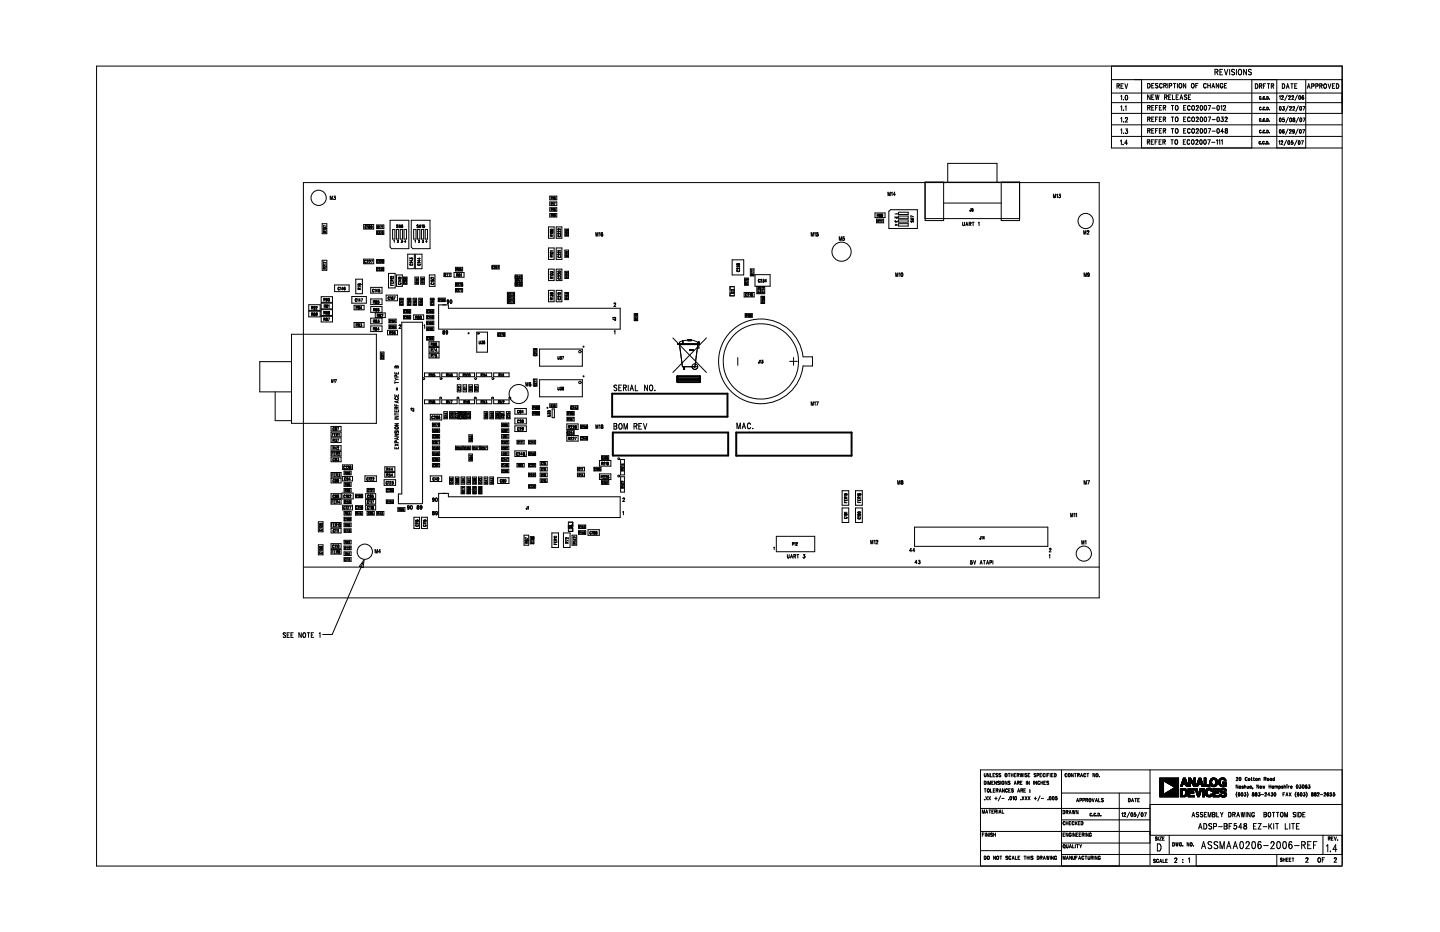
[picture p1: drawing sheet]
<svg xmlns="http://www.w3.org/2000/svg" width="432mm" height="279mm" viewBox="0 0 432 279" stroke-linecap="round" stroke-linejoin="round" font-family="sans-serif">
<g fill="none" stroke="#000" stroke-width=".3">
<path d="M29 19.8h373.5v239.8h-373.5zM333.3 19.8v24.6h69.2M333.3 23.9h69.2M333.3 27.9h69.2M333.3 30.8h69.2M333.3 34h69.2M333.3 37.4h69.2M334.9 25.8l.7-.1v-.5l-.7-.1v1.4M335.3 25.8l.4 .7M336.1 28.8l.2-.2v1.3M336.1 32l.2-.2v1.3M336.1 35.5l.2-.3v1.4"/>
<path d="M336.1 38.9l.2-.2v1.3M336.1 25.8h.4M336.8 25.1h-.7v1.4h.7M336.9 36.4h.1M336.9 29.9h.1M336.9 33h.1M336.9 39.9h.1M336.9 39.9v.1M337.3 25.1l.4 1.4 .5-1.4M337.4 32l.3-.2v1.3M337.4 35.5l.5-.3 .2 .4-.7 1h.8M337.5 38.7h.6l-.3 .5h.2l.2 .4-.4 .4-.4-.2"/>
<path d="M337.6 28.7a.61 .61 0 0 1 .6 .6 .61 .61 0 0 1-.6 .6l-.2-.5zM342.3 23.9v20.5M344.1 25a.68 .68 0 0 1 .8 .7 .68 .68 0 0 1-.8 .7zM344.1 32.3l.7-.1v-.4l-.7-.2v1.4M344.1 35.7h.7l.1-.4-.8-.2v1.3M344.1 39.2h.7v-.6h-.7v1.3M344.5 32.3l.4 .7M344.5 35.7l.4 .7M344.5 39.2l.4 .7M344.9 28.4v1.4l-.8-1.4v1.4M345.4 29.1h.4M345.4 25.7h.4"/>
<path d="M345.4 32.3h.4M345.4 35.7h.4M345.4 39.2h.4M346 25h-.6v1.4h.6M346 28.4h-.6v1.4h.6M346 31.6h-.6v1.4h.6M346 35.1h-.6v1.3h.6M346 38.6h-.6v1.3h.6M346.5 28.4l.3 1.4 .2-1.4 .3 1.4 .3-1.4M346.5 32.3h.4M346.5 35.7h.4M346.5 39.2h.4"/>
<path d="M347.2 31.6h-.7v1.4M347.2 35.1h-.7v1.3M347.2 38.6h-.7v1.3M347.2 25.2l-.2-.2-.5 .2 .2 .4 .4 .2v.5l-.3 .1-.3-.2M347.6 32.3h.5M347.6 35.7h.5M347.6 39.2h.5M348.3 31.6h-.7v1.4h.7M348.3 35.1h-.7v1.3h.7M348.3 38.6h-.7v1.3h.7M348.5 25.3a.4 .4 0 0 0-.5-.3 .4 .4 0 0 0-.3 .5l.2 .8 .3 .1 .3-.4M348.8 32.3l.7-.1v-.4l-.7-.2v1.4"/>
<path d="M348.8 35.7h.6l.1-.5-.7-.1v1.3M348.8 39.2h.6l.1-.5-.7-.1v1.3M349 25.7l.6-.1v-.5l-.6-.1v1.4M349.2 32.3l.3 .7M349.2 35.7l.3 .7M349.2 39.2l.3 .7M349.2 29.1l.7-.1v-.4l-.7-.2v1.4M349.3 25.7l.4 .7M349.6 29.1l.4 .7M350.2 25v1.4M350.4 29.1h.5M351.1 28.4h-.7v1.4h.7"/>
<path d="M351.2 31.6h.8M351.2 35.1h.8M351.2 38.6h.8M351.3 25.7h-.7M351.3 25.6v-.5l-.7-.1v1.4M351.3 25.6v.1M351.6 28.4v1.4h.6M351.6 31.6v1.4M351.6 35.1v1.3M351.6 38.6v1.3M351.8 25h.8M352.2 25v1.4"/>
<path d="M352.5 38.7l.1-.1a.66 .66 0 0 1 .7 .6 .66 .66 0 0 1-.6 .7l-.3-.5zM352.5 35.3l.2-.2a.66 .66 0 0 1 .6 .7 .66 .66 0 0 1-.7 .6l-.2-.5zM352.5 31.8l.2-.2a.71 .71 0 0 1 .6 .7 .71 .71 0 0 1-.6 .7l-.3-.5zM352.7 29.1h.4M353.1 25v1.4M353.4 28.4h-.7v1.4h.7M353.7 25.1a.66 .66 0 0 1 .7 .6 .66 .66 0 0 1-.6 .7l-.3-.5zM353.8 29.8l.4-1.4 .5 1.4M354 29.4h.5M354.9 32.3h.4M354.9 35.7h.4M354.9 39.2h.4"/>
<path d="M355.6 25v1.4l-.8-1.4v1.4M355.6 31.6h-.7v1.4h.7M355.6 35.1h-.7v1.3h.7M355.6 38.6h-.7v1.3h.7M355.9 28.7a.37 .37 0 0 0-.5-.3 .37 .37 0 0 0-.1 .6l.4 .2a.38 .38 0 0 1 0 .6 .38 .38 0 0 1-.6-.2M356.4 29.1h.4M356.9 35.4l-.3-.3a.66 .66 0 0 0-.5 .7 .66 .66 0 0 0 .6 .6l.2-.2M356.9 38.9a.4 .4 0 0 0-.5-.3 .4 .4 0 0 0-.3 .5l.3 .8 .5-.3M356.9 32l-.3-.4a.73 .73 0 0 0-.5 .7 .73 .73 0 0 0 .5 .7l.3-.3M357 28.4h-.6v1.4h.6M357.3 25.2l.2-.2a.69 .69 0 0 1 .6 .7 .69 .69 0 0 1-.6 .7l-.2-.5zM357.5 35.2a.67 .67 0 0 1 .7 .4 .67 .67 0 0 1-.2 .8h-.1a.73 .73 0 0 1-.6-.5 .73 .73 0 0 1 .2-.7z"/>
<path d="M357.5 38.6h.2a.7 .7 0 0 1 .5 .6 .7 .7 0 0 1-.5 .7 .88 .88 0 0 1-.2-1.3zM357.5 31.7a.69 .69 0 0 1 .8 .5 .69 .69 0 0 1-.4 .8 .77 .77 0 0 1-.4-1.3zM358.6 25.7h.4M358.7 32l.1-.2a.37 .37 0 0 1 .5 0 .37 .37 0 0 1-.1 .5l-.6 .7h.8M358.7 35.4l.2-.3 .4 .2-.7 1.1h.8M358.7 38.8v.1M358.7 38.8l.4-.2 .2 .3-.7 1h.8M359.2 25h-.6v1.4M360 35.2l.2-.1a.75 .75 0 0 1 .4 .7 .75 .75 0 0 1-.4 .6l-.3-.2zM360 31.7l.2-.1a.78 .78 0 0 1 .4 .7 .78 .78 0 0 1-.4 .7l-.3-.6zM360 38.6a.68 .68 0 0 1 .7 .5 .68 .68 0 0 1-.4 .8l-.4-.2zM361.2 31.7a.67 .67 0 0 1 .7 .5 .67 .67 0 0 1-.4 .8l-.4-.3z"/>
<path d="M361.2 35.2l.2-.1a.75 .75 0 0 1 .4 .7 .75 .75 0 0 1-.4 .6l-.3-.2zM361.2 38.6a.68 .68 0 0 1 .7 .6 .68 .68 0 0 1-.4 .7l-.4-.2zM361.7 25.3a.42 .42 0 0 0-.5-.3 .42 .42 0 0 0-.3 .5l.3 .9 .5-.4M362.2 25.7h.7M362.2 25v1.4M362.3 31.6h.7l-.5 1.4M362.3 35.1h.7l-.5 1.3M362.3 38.6h.7l-.5 1.3M362.9 25v1.4M363.4 26.4l.4-1.4 .4 1.4M363.5 32.4h.9M363.5 35.9h.9"/>
<path d="M363.5 39.3h.9M363.5 25.9h.6M364.3 21.6l.8-.1 .1-.5-.9-.2v1.6M364.8 21.6l.4 .8M365 31.7l.2-.1a.78 .78 0 0 1 .4 .7 .78 .78 0 0 1-.4 .7l-.3-.6zM365 35.2l.2-.1a.75 .75 0 0 1 .4 .7 .75 .75 0 0 1-.4 .6l-.2-.2zM365 38.6a.67 .67 0 0 1 .8 .5 .67 .67 0 0 1-.5 .8l-.3-.2zM365.4 25v1.4l-.7-1.4v1.4M365.8 21.6h.5M366.1 31.9l.3-.3v1.4M366.2 35.1h.6l-.3 .5a.41 .41 0 0 1 .3 .6 .41 .41 0 0 1-.7 0M366.6 20.8h-.8v1.6h.8"/>
<path d="M366.7 25.3l-.2-.2a.62 .62 0 0 0-.6 .6 .62 .62 0 0 0 .6 .6l.2-.4h-.3M366.9 32v-.2a.37 .37 0 0 1 .6 0 .37 .37 0 0 1-.1 .5l-.6 .7h.8M366.9 39.5h-.8l.5-.9v1.3M367.2 25.7h.4M367.2 20.8l.5 1.6 .5-1.6M367.4 35.4l.2-.3 .4 .2-.7 1.1h.7M367.5 38.6l-.1 .3a.76 .76 0 0 1 .6 .9 .43 .43 0 0 1-.7-.2 .43 .43 0 0 1 .6-.5l.1-.5zM367.8 25h-.6v1.4h.6M368.7 20.8v1.6M370.2 21l-.3-.2-.5 .1v.4l.7 .4 .1 .5-.3 .2-.6-.2M370.8 20.8v1.6M371.6 20.9l.1-.1a.85 .85 0 0 1 .6 .8 .85 .85 0 0 1-.6 .8l-.4-.6z"/>
<path d="M373.8 20.8v1.6l-.9-1.6v1.6M375.2 21l-.3-.2-.5 .2 .1 .4 .6 .3v.7h-.5l-.2-.2M375.4 23.9v20.5M376.4 25.1a.7 .7 0 0 1 .8 .7 .7 .7 0 0 1-.8 .7zM377.7 25.8l.6-.1v-.5l-.6-.1v1.4M378 25.8l.4 .7M378.1 39.2l-.3-.1-.1 .4a.24 .24 0 0 0 .1 .3 .24 .24 0 0 0 .3-.1M378.1 29.1a.24 .24 0 0 0-.3-.1 .24 .24 0 0 0-.1 .3l.1 .4 .3-.2M378.1 32.3a.24 .24 0 0 0-.3-.2 .24 .24 0 0 0-.1 .3l.1 .5 .3-.2M378.1 35.8l-.1-.2a.35 .35 0 0 0-.4 .4 .35 .35 0 0 0 .5 .3v-.1M378.4 29.7l.1 .1M378.4 32.9h.1"/>
<path d="M378.4 39.8h.1M378.5 36.3h.1M378.5 29.7h-.1M378.5 32.9h.1M378.5 39.8h.1M378.8 25.8h.5M379.2 35.8l-.1-.2a.35 .35 0 0 0-.4 .4 .35 .35 0 0 0 .5 .3v-.1M379.2 29.1a.24 .24 0 0 0-.3-.1 .24 .24 0 0 0-.1 .3l.1 .4 .3-.2M379.2 32.3a.24 .24 0 0 0-.3-.2 .24 .24 0 0 0-.1 .3l.1 .5 .3-.2M379.2 39.2l-.3-.1-.1 .4a.24 .24 0 0 0 .1 .3 .24 .24 0 0 0 .3-.1M379.5 25.1h-.7v1.4M379.5 32.9h.1"/>
<path d="M379.5 39.8h.1M379.6 36.3h.1M379.6 32.9h-.1M379.6 29.7h-.1M379.6 29.7v.1M379.6 39.8h.1M379.9 29l.4 .1-.2 .7h-.2zM379.9 39l.4 .2-.2 .6h-.2zM379.9 32.1l.4 .2-.2 .6h-.2zM379.9 35.6l.4 .2-.2 .6h-.2zM380 25.1h.7M380.4 25.1v1.4"/>
<path d="M380.6 36.3v.1M380.6 39.8h.1M380.6 29.7h.1M380.6 32.9h.1M380.6 36.3h.1M380.7 32.9h-.1M381.2 25.8l.6-.1v-.5l-.6-.1v1.4M381.6 25.8l.3 .7M382.9 23.9v20.5M383.7 28.9l.2-.2v1.1M383.8 32l.1-.1a.57 .57 0 0 1 .3 .6 .57 .57 0 0 1-.4 .5zM383.8 35.4a.52 .52 0 0 1 .4 .5 .52 .52 0 0 1-.4 .5z"/>
<path d="M383.8 38.9h.1a.54 .54 0 0 1 .3 .5 .54 .54 0 0 1-.4 .5zM384.3 28.9l.1-.2a.29 .29 0 0 1 .4 .1 .29 .29 0 0 1-.1 .5l-.4 .5h.6M384.3 28.9v.1M384.5 25.1a.7 .7 0 0 1 .7 .7 .7 .7 0 0 1-.7 .7zM384.6 31.9h.5l-.2 .4a.32 .32 0 0 1 .2 .5 .32 .32 0 0 1-.5 0M384.7 35.8a.32 .32 0 0 1 .4 .1 .32 .32 0 0 1-.1 .5 .32 .32 0 0 1-.4-.1M384.7 35.8l-.1 .1M385.1 39l-.4-.1-.1 .7M385.1 35.4h-.4l-.1 .5M385.7 26.5l.4-1.4 .4 1.4M385.9 26h.5M386 28.5l-.8 1.6"/>
<path d="M386.2 38.7l-.7 1.6M386.3 31.7l-.8 1.7M386.3 35.2l-.7 1.6M386.4 28.9v.1M386.4 28.9l.1-.2a.29 .29 0 0 1 .4 .1 .29 .29 0 0 1-.1 .5l-.4 .5h.6M386.7 39.1l.1-.2a.29 .29 0 0 1 .4 .1 .29 .29 0 0 1-.1 .4l-.5 .5h.6M386.7 32.1v.1M386.7 32.1l.4-.2 .1 .4-.5 .7h.6M386.8 35.4a.51 .51 0 0 1 .5 .5 .51 .51 0 0 1-.5 .5zM387.1 25.1h.7M387.4 28.9l.1-.2a.29 .29 0 0 1 .4 .1 .29 .29 0 0 1-.1 .5l-.5 .5h.6M387.4 25.1v1.4"/>
<path d="M387.4 28.9v.1M387.7 32.1v.1M387.7 32.1l.3-.2 .2 .4-.6 .7h.6M387.8 35.4l-.1 .2a.49 .49 0 0 1 .5 .4 .49 .49 0 0 1-.1 .5 .37 .37 0 0 1-.4-.4 .37 .37 0 0 1 .5-.3v-.4zM387.9 38.9l-.3 .3 .3 .3M387.9 38.9h.1M387.9 39.5h.1M387.9 38.9l.3 .3M388.2 39.2l-.2 .7-.4-.1M388.2 39.2l-.3 .3M388.2 25.8h.5M388.9 25.1h-.7v1.4h.7"/>
<path d="M389 28.5l-.7 1.6M389.3 38.7l-.8 1.6M389.3 31.7l-.7 1.7M389.4 35.2l-.8 1.6M389.6 28.7a.49 .49 0 0 1 .4 .5 .49 .49 0 0 1-.4 .5zM389.8 38.9h.1a.52 .52 0 0 1 .3 .5 .52 .52 0 0 1-.4 .5zM389.8 32l.2-.1a.55 .55 0 0 1 .3 .6 .55 .55 0 0 1-.5 .5zM389.9 35.4a.51 .51 0 0 1 .5 .5 .51 .51 0 0 1-.5 .5zM390.6 38.9h.6l-.4 1M390.7 31.9h.6l-.4 1.1M390.7 35.4h.6l-.4 1.1M390.9 28.8l-.4-.1-.1 .7"/>
<path d="M391.5 23.9v20.5M392 26.5l.4-1.4 .5 1.4M392.2 26h.5M393.3 25.8h.7v-.6l-.7-.1v1.4M394.5 25.8h.6l.1-.5-.7-.2v1.4M395.7 25.8l.7-.1v-.5l-.7-.1v1.4M396.1 25.8l.4 .7M397.1 25.2a.69 .69 0 0 1 .8 .5 .69 .69 0 0 1-.4 .8 .77 .77 0 0 1-.4-1.3zM398.2 25.1l.5 1.4 .4-1.4M399.5 25.8h.5M400.2 25.1h-.7v1.4h.7M400.7 25.1a.7 .7 0 0 1 .8 .7 .7 .7 0 0 1-.8 .7z"/>
<path d="M91 54.7h238.6v124.5h-238.6zM99 59.8v-1l.3 1 .4-1v1M100.1 58.8h.4l-.2 .4a.31 .31 0 0 1 .3 .4 .31 .31 0 0 1-.6 0M164.8 58.8h2.2v1.1h-2.2zM165.3 59.4h.2M165.4 59.4l.2 .3M165.5 59.4l.1-.3h-.3v.6M165.6 59.1v.1M165.6 59.3h.1M165.8 59.2l.1-.1v.6M166.3 59.7h.1M166.3 59.3h.1"/>
<path d="M166.3 59.3l.2 .2-.2 .2M166.3 59.3l-.1 .1M166.4 59.2h-.2l.1 .5M266.3 58.7v-1.1l.3 1.1 .4-1.1v1.1M267.3 57.8l.2-.2v1.1M268.5 58.3h-.6l.4-.7v1.1M277.4 54.6v11.5h5.6v-11.5M284.2 54.6v-5.6h14.8v5.6M300.2 54.6v11.5h5.5v-11.5h-28.3v10.9h28.3M315.9 59.3v-1.1l.3 1.1 .3-1.1v1.1M316.9 58.4l.2-.2v1.1M317.5 58.2h.5l-.3 .4a.31 .31 0 0 1 .3 .4 .31 .31 0 0 1-.5 .1"/>
<path d="M333.3 40.9h69.1M336 42.3l.3-.3v1.4M336.8 43.3h.1M338.1 42.9h-.8l.5-.9v1.4M344 42.5h.6l.1-.5-.7-.1v1.4M344.4 42.5l.4 .8M345.2 42.5h.5M345.9 41.9h-.7v1.4h.7M346.4 42.5h.4M347 41.9h-.6v1.4M347.6 42.5h.3M348.2 41.9h-.6v1.4h.6"/>
<path d="M348.7 42.5h.6v-.5l-.6-.1v1.4M349 42.5l.4 .8M351.1 41.9h.7M351.5 41.9v1.4M352.5 42l.1-.1a.7 .7 0 0 1 .6 .7 .7 .7 0 0 1-.6 .7l-.3-.5zM354.8 42.5h.5M355.5 41.9h-.7v1.4h.7M356.7 42.2a.4 .4 0 0 0-.4-.3 .4 .4 0 0 0-.3 .5l.3 .9 .4-.4M357.5 42v-.1a.7 .7 0 0 1 .6 .7 .7 .7 0 0 1-.6 .7l-.2-.5zM358.6 42.2l.1-.2 .3-.1 .2 .4-.6 1h.7M359.9 42a.68 .68 0 0 1 .7 .5 .68 .68 0 0 1-.4 .8l-.4-.3zM361.1 42a.67 .67 0 0 1 .7 .5 .67 .67 0 0 1-.4 .8l-.3-.1-.2-.5z"/>
<path d="M362.2 41.9h.7l-.5 1.4M363.3 42.7h1M364.8 42.2l.2-.3v1.4M365.5 42.2l.3-.3v1.4M366.3 42.2l.2-.3v1.4M377.6 43v.1M377.6 43.1h.4M378 42.6l-.3-.2-.1 .6M378 43v.1M378.3 43.1h.1M379.1 42.6l-.3-.2-.2 .3 .2 .4h.3M379.1 43v.1"/>
<path d="M379.4 43.1h.1M379.7 42.4l.5 .3-.2 .5h-.3zM380.5 43.1h.1M383.5 42.4l.2-.2v1.1M384.1 42.4v.1M384.2 42.3l-.1 .1M384.2 42.2v.1M384.2 42.2h.4M384.6 42.2v.1M384.6 42.3v.3l-.5 .7h.6M385.8 42l-.8 1.6M386.3 42.2h.1a.52 .52 0 0 1 .4 .6 .52 .52 0 0 1-.5 .4z"/>
<path d="M387.7 42.2h-.4l-.1 .5a.32 .32 0 0 1 .5 0 .32 .32 0 0 1-.1 .5 .32 .32 0 0 1-.5-.1M388.9 42l-.7 1.6M389.4 42.2h.1a.52 .52 0 0 1 .4 .6 .52 .52 0 0 1-.5 .4zM390.2 42.2h.6l-.4 1.1M96.6 67.1h1.4v3h-1.4zM96.6 78h1.4v3h-1.4zM97 68.4l.1-.2 .7 .2M97 68.5l.3 .1 .5-.1M97 68.4v.1M97.4 69.7l-.1-.4h-.2l-.1 .4h.8M97.8 79.2h-.8l.1 .1M97.8 68.9h-.8l.1 .1"/>
<path d="M97.8 67.9l-.8-.3v.3M97.8 78.8l-.8-.3v.4M97.8 79.6v.4l-.7-.4-.1 .2 .2 .2M97.8 69.3l-.4 .2M97.8 68.4v.1M109.1 77.7h3v1.4h-3zM109.1 67.3h3v1.4h-3zM109.7 78.2l-.1-.2-.3 .2 .1 .6 .3-.1M109.9 67.9l-.2-.3-.2 .3 .1 .6 .3-.2M110 78.2l.2-.2 .2 .2-.4 .7h.4M110.2 67.8l.1-.2v.9M110.5 68.2l.2 .3"/>
<path d="M110.7 78.2l.1-.2 .2 .1-.3 .8h.3M110.7 68.5h.1M110.7 68h.1M110.7 68l-.2 .2M110.7 68l.2 .1-.2 .4M110.9 67.8l-.3-.1-.1 .5M111.2 67.9h.1M111.2 67.9l.1-.3 .2 .2v.5l-.3 .1M111.2 67.9l.1 .3 .2-.2M111.3 78h.4l-.3 .9M112.9 69.2h2.2v1.1h-2.2zM112.9 67.4h2.2v1.1h-2.2z"/>
<path d="M112.9 77.8h2.2v1.1h-2.2zM113 78.5l.2 .3 .1-.1M113 78.6v.1M113.1 69.6l.1 .5 .3-.1M113.2 69.6h.2M113.2 69.6h-.1M113.4 78.3l-.2-.2-.2 .3M113.4 78.6l-.1 .1M113.4 69.6h.1M113.5 67.8l-.3 .1 .1 .5 .2-.2M113.5 67.8v.1M113.6 78.2v.1"/>
<path d="M113.6 78.1h.1M113.6 78.1v.1M113.7 69.6l.1-.1v.6M113.7 78.1h.1M113.7 67.9l.2-.2v.7M113.8 78.1h.1M113.8 78.1l.1 .1M113.9 78.2v.1M113.9 78.3l-.3 .5h.3M114 69.5h.3l-.2 .6M114.1 67.7h.3l-.2 .7M114.2 78.1h.1"/>
<path d="M114.4 78.1h.1M114.4 78.1v.1M114.4 78.1l-.3 .2M114.4 78.2v.1M114.4 78.3l-.3 .5h.3M114.6 69.5h.2v.6h-.2zM114.6 67.9l.2-.2v.7M114.7 78.7l.1 .1M114.8 78.8h.1M114.8 78.5h.1M114.8 78.1h.1M114.8 78.1l-.2 .2 .2 .2"/>
<path d="M114.8 78.1v.7M114.9 78.4l-.1 .1M117 66h5.6v8.5h-5.2l-.4-.5zM117.7 68.8h.7v2.9h-.7zM118.1 72.2l.1-.1v.6M118.9 68.8h.6v2.9h-.6zM119.3 67.6h-.4l.4 .3v.3l-.4-.1M119.4 72.1l-.3 .6h.4M119.4 72.1l-.2 .1M119.4 72.1h.1M119.5 67.4l.2 .8 .1-.8 .2 .8 .1-.8M120 68.8h.7v2.9h-.7z"/>
<path d="M120.4 72.1h.2v.2M120.4 68l.2-.3 .2 .3M120.4 68l.2 .2 .2-.2M120.6 72.3h.1M120.6 72.3v.2M120.6 72.5h.1M120.6 72.5l-.3 .1M120.7 67.6l-.2-.1-.1 .5M120.8 68h.1M121.2 68.8h.7v2.9h-.7zM121.7 72.5h-.4l.3-.4v.6M122.3 76.2h1.9v4.4h-1.9z"/>
<path d="M122.9 77.7v-.4l.3 .2 .4-.2 .1 .3-.1 .1M123.1 79.1l-.2 .1 .2 .3 .6-.1-.2-.3M123.3 66h5.6v8.5h-5.2l-.4-.5zM123.4 78v.4l-.5-.3h.8M123.7 78.7h-.8l.2 .1M124 68.8h.8v2.9h-.8zM124.4 72.2l.1-.1v.6M124.5 76.2h2v4.4h-2zM125.2 68.8h.7v2.9h-.7zM125.4 79.1l-.1 .3h.7M125.4 67.6h-.4l.4 .4-.1 .2-.3-.1M125.5 72.2h.1"/>
<path d="M125.7 67.4l.1 .8 .2-.8 .1 .8 .1-.8M125.8 72.1l-.3 .6h.4M125.8 77.3v.5l-.6-.3h.8M125.8 78v.4l-.6-.3h.8M125.8 72.1l-.3 .1M125.8 72.1v.1M125.9 79.1h.1M125.9 79.1l.1 .3M126 78.7h-.8l.2 .1M126 79.4h.1M126.4 68.8h.6v2.9h-.6zM126.5 67.6l.2-.2v.8"/>
<path d="M126.7 72.1h.3l-.2 .2 .2 .2M126.9 72.3h.1M127 72.5l-.4 .1M127 67.7h.3v.3l-.1 .2-.3-.1M127 72.5h.1M127 67.7v.1M127.3 67.4h-.3v.4M127.5 68.8h.7v2.9h-.7zM128.1 72.5h-.4l.2-.4v.6M147.5 79.5h2.2v1.1h-2.2zM147.9 80l-.2-.2-.1 .5M148.2 80h.1"/>
<path d="M148.2 80l.2-.1-.3 .6h.4M149 79.8l-.3 .3M149.2 79.8h.4l-.3 .7M164.5 74.3h1.7v3.5h-1.7zM164.5 68h1.7v3.4h-1.7zM164.8 60.5h2.2v1.1h-2.2zM164.8 62.3h2.2v1h-2.2zM164.8 64h2.2v1.1h-2.2zM165 68.8l.8 .1a.42 .42 0 0 1-.4 .2 .42 .42 0 0 1-.4-.3zM165 75.7h.8a.39 .39 0 0 1-.4 .3 .39 .39 0 0 1-.4-.3zM165 69.5l.7-.1 .1 .2-.1 .2h-.6zM165.3 62.9h.2"/>
<path d="M165.3 61.1h.2M165.3 64.6h.2M165.4 77v-.3h-.3l-.1 .3h.8M165.4 70.8v-.3h-.4v.3h.8M165.4 61.1l.2 .4M165.4 62.9l.2 .3M165.4 64.6l.2 .3M165.5 61.1l.1-.2-.3-.1v.7M165.5 62.9l.1-.3-.3-.1v.7M165.6 64.3v.3M165.6 64.3h-.3v.6M165.6 64.3v.1"/>
<path d="M165.6 64.6h-.1M165.6 64.5h.1M165.8 60.9l.1-.1v.7M165.8 62.7l.1-.2v.7M165.8 64.4l.1-.1v.6M165.8 70.4l-.4 .3M165.8 70h-.8l.1 .2M165.8 69.6h.1M165.8 75.8h.1M165.8 76.7l-.4 .1M165.8 76.2h-.8l.1 .2M165.8 75.2h-.8l.1 .1"/>
<path d="M166.1 60.8h.4l-.3 .7M166.1 63.1h.1M166.2 64.5h.1M166.2 62.6l.3 .3-.2 .3-.2-.2 .4-.3zM166.2 64.9h.1M166.3 64.7h.1M166.3 64.3h.1M166.3 64.3v.4M166.3 64.3l.2 .3M166.4 64.6l-.1 .1M166.4 62.6h.1M166.5 64.6l-.2 .3"/>
<path d="M166.8 68h1.7v3.4h-1.7zM166.8 74.3h1.7v3.5h-1.7zM167.3 77v.1M167.5 70.6l-.2 .1a.45 .45 0 0 0 .8 .2M167.5 76.8l-.2 .2M167.9 70.6l.2 .2M167.9 76.8l.1 .3h-.7M168.1 69.9v.4l-.7-.4-.1 .2 .2 .2M168.1 76.1v.4l-.7-.3-.1 .2 .2 .1M168.1 68.6v.4l-.7-.4-.1 .2 .2 .2M168.1 69.2v.4l-.8-.3 .2 .3M168.1 75.4v.5l-.7-.4-.1 .2 .2 .1"/>
<path d="M168.1 75.1h-.8l.2 .1M168.1 70.8v.1M169.4 68.7h1.1v2.1h-1.1zM169.4 75h1.1v2.1h-1.1zM169.7 76.6h.1M169.7 75.9h.1M169.7 75.7h.1M169.7 69l.6 .1-.5 .1zM169.7 76.6v.3h.6M169.7 69.5v.2M169.7 75.7v.2M169.7 76.6h.2"/>
<path d="M169.7 75.9l.1 .1M169.7 69.7h.1M169.7 69.5h.1M169.9 76.6h.1M170 70.7v-.3l-.3-.1v.4h.6M170 76.6v.3M170.3 76.2h-.6l.1 .1M170.3 69.4v.4l-.6-.3M170.3 70h-.6l.1 .1M170.3 76.5l-.3 .2M170.3 75.7v.3l-.6-.3M170.3 75.4h-.6l.1 .1"/>
<path d="M170.3 70.3l-.3 .2M178.7 70.8v-1.1l.3 1.1 .3-1.1v1.1M179.7 69.9l.2-.2v1.1M180.3 70.4l.2 .4M180.5 70.8h.1M180.5 70.1l-.2 .3M180.5 69.7h.1M180.5 70.1h.1M180.5 69.7l-.2 .7M180.6 69.7l.1 .2M180.6 70.1l.2 .3M180.8 70.4v.1"/>
<path d="M180.8 70.5l-.2 .3M219.5 77.9h3.5v4.5h-3.5zM221 79.1v.3l.3-.1a.25 .25 0 0 1 .1-.3 .25 .25 0 0 1 .3 .1 .25 .25 0 0 1-.1 .3zM243.2 70.8v-1.1l.3 1.1 .4-1.1v1.1M244.3 69.9l.1-.2v1.1M244.9 70.1a.3 .3 0 0 1 .4 .2 .3 .3 0 0 1-.1 .4 .3 .3 0 0 1-.4-.1M244.9 70.1v.1M245.3 69.7h-.4v.5M251.7 72.1v-1.1l.3 1.1 .3-1.1v1.1M253.2 71h-.4l-.1 .5a.31 .31 0 0 1 .5 0 .31 .31 0 0 1-.1 .5 .31 .31 0 0 1-.5-.2M262.4 63.8h3v1.4h-3zM262.8 65.7h2.2v1.1h-2.2z"/>
<path d="M263 64.6h.4v-.3l-.4-.1v.8M263.2 66.3h.3M263.2 64.6l.2 .4M263.4 66.3l.1 .4M263.5 66h.1M263.5 66h-.3v.7M263.5 66v.3M263.5 66.3h.1M263.7 66.1l.2-.1v.7M263.9 64.7h.1M263.9 64.2h.1M263.9 64.7l-.2-.5 .3 .1v.6h-.3"/>
<path d="M264 64.6l-.1 .1M264.1 66.1l.1-.1v.7M264.3 64.9l.2 .1M264.4 66.1l.1-.1v.7M264.5 64.7l-.2-.3 .3-.2 .1 .7-.2 .1M264.5 65h.1M264.5 64.7h.1M264.7 64.6l-.2 .1M266.5 63.3l.5-.4h8.1v5.6h-8.6zM268.4 67.5h.7l-.5-.3v.4M268.5 66.2l-.1 .3h.3M268.7 66.5h.1"/>
<path d="M268.9 65.1l.1 .3-.6-.4v.4M268.9 64l.2 .1h-.7M269.1 66.3v.2h-.3M269.5 67.1h2.8v.7h-2.8zM269.5 63.6h2.8v.7h-2.8zM269.5 64.8h2.8v.6h-2.8zM269.5 65.9h2.8v.7h-2.8zM273.1 65.3l.8 .2-.8 .1 .8 .2-.8 .1M273.3 66.2v.4l.6-.4v.4M273.9 65l-.8-.3v.4M283 60.9h17.2M288.7 66.6v.9l.2 .1 .3-.1v-.9"/>
<path d="M289.6 67.6l.3-1 .3 1M289.7 67.3h.4M290.9 67.1l.3 .5M291.1 67.1h-.5M291.1 62.5l-.1 .8-.2-.3M291.1 67v-.3l-.5-.1v1M291.1 67v.1M291.5 63.3h.1M291.5 62.8h.1M291.5 62.8l-.1 .1M291.5 62.8l.3 .2M291.5 66.6h.6"/>
<path d="M291.7 62.6h-.3l.1 .7M291.8 63.1l-.3 .2M291.8 63v.1M291.8 66.6v1M293.4 66.8l.2-.2v1M325 70.2v-1l.3 1 .3-1v1M326.1 69.4l.1-.2 .3 .1-.5 .9h.6M92.6 91.4h3.4v1.6h-3.4zM92.6 93.3h3.4v1.7h-3.4zM93.4 94.2h.2M93.4 92.2h.2M93.6 94.2l.2 .5"/>
<path d="M93.6 92.2l.2 .5M93.6 94.2l.2-.3-.4-.1v.9M93.6 92.2l.2-.3h-.4v.8M94.1 92.2l.1 .2 .2-.2M94.1 92.1l.2-.2 .1 .3M94.1 92.1v.1M94.1 93.9l.3 .7a.25 .25 0 0 1-.4-.2 .25 .25 0 0 1 .4-.3v-.2zM94.1 94.6h.1M94.4 92.2v.5l-.3-.1M94.7 92.1l.1-.2 .3 .1-.4 .7h.4M94.7 94.5l.2 .2M94.9 94.7h.1"/>
<path d="M94.9 94.3h.1M94.9 93.8h.1M94.9 93.8l-.2 .4h.4M94.9 93.8l.2 .1-.2 .8M96.3 92.8h3.4v1.8h-3.4zM96.3 94.8h3.4v1.7h-3.4zM96.3 88.9h3.4v1.7h-3.4zM96.3 90.9h3.4v1.7h-3.4zM97.1 95.7h.2M97.1 93.8h.2M97.2 91.8h.4M97.3 80.3h-.3v.3h.8"/>
<path d="M97.3 80.3h.1M97.3 95.7l.2 .4M97.3 93.8l.2 .4M97.3 89.8l.2 .5M97.3 95.7l.2-.3-.4-.1v.8M97.3 93.8l.2-.4h-.4v.8M97.3 80.3l.1 .3M97.4 91.8l.2 .4M97.5 89.5h-.4v.8M97.5 89.5v.3h-.4M97.5 89.5h.1M97.6 91.4h-.4v.8"/>
<path d="M97.6 91.5v.2M97.6 91.4v.1M97.6 91.7v.1M97.7 89.7h.1M97.7 89.7l.2-.2 .2 .2M97.7 89.7l.2 .3 .2-.3M97.7 93.5l.4 .4-.1 .3-.3-.1v-.2l.4-.4zM97.8 95.4l.3 .4-.1 .3h-.3v-.3l.4-.3zM97.8 90.2h.1M97.8 80.2l-.4 .2M97.9 91.7l.1 .2M97.9 91.7h.1"/>
<path d="M97.9 92.1l.1 .1M98 91.4h.1M98 91.9h.1M98 91.4l-.1 .3M98 92.2h.1M98.1 91.4l.2 .3M98.1 89.7l-.1 .5h-.2M98.3 91.7l-.2 .5M98.3 91.7l-.2 .2M98.4 95.3h.4l-.3 .8M98.5 89.5h.2a.39 .39 0 0 1 .2 .5 .39 .39 0 0 1-.4 .2zM98.5 93.4h.3v.2l-.3 .1z"/>
<path d="M98.5 91.6l.2-.2v.8M100.3 85.4h4.4v2h-4.4zM101.5 86.1l-.2 .5 .3 .3M101.5 86.1l.3 .2M101.5 86.1h.1M101.7 86.9h-.1M101.8 86.7l-.1 .2M102.1 86.3l.1-.2v.8M102.9 86.7h-.5l.3-.6v.8M103.1 86.7l.2 .2M103.3 86.4h.1M103.3 86.9h.1"/>
<path d="M103.3 86.4l-.2 .3M103.3 86.4l.2 .1-.2 .4M103.5 86.2l-.3-.1-.1 .6M105.5 88.9h4.4v2h-4.4zM106.2 91.5h3v1.4h-3zM106.2 96.7h3v1.4h-3zM106.7 83.7h2v4.4h-2zM107 89.7l-.3-.1-.2 .3 .2 .5 .3-.2M107 92.2l.1 .5M107 97.5l.2 .4M107.1 97.4l-.3 .1M107.1 92.2h-.3"/>
<path d="M107.1 92.2h.1M107.1 97.4v-.3h-.3v.8M107.1 92.2v-.3h-.3v.8M107.1 97.4h.1M107.2 89.7l.2-.1v.8M107.4 85.3l.1 .1 .7-.1M107.4 85.2v.1M107.4 86.4v.4h.8M107.4 86.4h.1M107.4 97.3l.3-.2 .1 .2M107.4 97.3h.1M107.4 86.4h.3v.4"/>
<path d="M107.4 92.6l.2 .1M107.4 97.3l.2 .3 .2-.3M107.5 85.1l-.1 .1M107.6 92.7h.1M107.6 92.4h.1M107.6 91.9h.1M107.6 91.9l-.2 .1 .2 .4M107.6 91.9l.2 .1-.2 .7M107.7 85.3h.1M107.7 85.3l.2-.3 .3 .3M107.7 85.3l.1 .1M107.8 92.2l-.2 .2"/>
<path d="M107.8 97.3l-.1 .5-.2-.1M108 90.1h-.4l.3-.5v.8M108.1 97.1h.4l-.2 .3 .2 .3-.3 .2-.1-.2M108.2 85.3h.1M108.2 86l-.8-.3v.4M108.2 86.4l-.5 .2M108.3 89.6h.4l-.3 .8M108.5 92.4h-.5l.3-.5v.8M111.2 86.1h3.4v1.8h-3.4zM111.2 89.6h3.4v1.7h-3.4zM111.2 91.9h3.4v1.7h-3.4zM111.2 95.4h3.4v1.7h-3.4z"/>
<path d="M111.2 97.7h3.4v1.7h-3.4zM111.9 90.6h.3M111.9 98.6h.3M112 92.8h.3l.1-.3h-.4v.8M112.1 98.6l.3 .4M112.1 96.3l.3 .4M112.1 90.6l.3 .4M112.1 86.9l-.1-.2-.3 .2 .1 .6 .3-.2M112.2 92.8l.2 .5M112.3 90.2l-.4-.1v.9M112.3 98.3l-.4-.1v.8M112.3 90.2h.1"/>
<path d="M112.3 98.3h.1M112.3 90.5l-.1 .1M112.3 95.9h-.4v.8M112.3 96v.2M112.3 96.3h-.4M112.3 95.9v.1M112.3 96.2v.1M112.3 90.2v.3M112.3 98.3l-.1 .3M112.3 90.5h.1M112.4 86.8l.1-.1v.8M112.5 93.8h3v1.4h-3z"/>
<path d="M112.6 90.2v.2l.4 .2-.1 .4-.3-.1v-.3l.4-.3zM112.6 93.2l.1-.4 .3-.1-.1-.2-.3 .1 .4 .6M112.6 98.3a.36 .36 0 0 1 .3 .3 .36 .36 0 0 1-.2 .4l-.1-.3 .4-.4zM112.6 93.2h.1M112.7 93.2h.3M112.7 96.2l-.1-.3h.3v.3M112.7 96.2l.2 .1M112.8 96.3h-.1a.23 .23 0 0 0-.1 .3 .23 .23 0 0 0 .4 0l-.1-.3M112.9 80.1h2.2v1.1h-2.2zM113 93.2h.1M113 80.9l.1 .2 .2-.2M113 80.6l.1-.2 .2 .2"/>
<path d="M113 98.9l-.1 .1M113.1 94.6l.4-.1v-.3h-.4v.8M113.2 87.2h-.4l.3-.5v.8M113.3 94.6l.2 .4M113.3 93l.2-.2 .2 .2M113.3 93l.2 .3 .2-.3M113.3 95.9h.4l-.2 .3 .2 .4-.3 .1-.1-.1M113.6 80.6l.1-.2 .2 .1-.4 .6h.4M113.6 90.1h-.3l.1 .3a.28 .28 0 0 1 .3 .3 .28 .28 0 0 1-.3 .3l-.2-.2M113.6 92.6l-.2-.1-.1 .5M113.7 93h.1M113.7 98.8h-.5l.3-.6v.8"/>
<path d="M113.8 94.2l.4 .5-.2 .3-.3-.3 .4-.4zM113.9 86.7h-.3v.3a.23 .23 0 0 1 .3 .2 .23 .23 0 0 1-.4 .2v-.1M114.1 80.9v.1M114.1 81h.1M114.1 80.4h.3l-.1 .2 .1 .2-.3 .2M114.5 94.4l.1-.2 .2 .1-.4 .7h.4M114.8 81.1h.1M114.8 80.4h.1M114.8 80.4v.7M114.8 80.4l.2 .3-.2 .4M115.8 88.5h3.4v1.7h-3.4zM116.2 99h3v1.4h-3z"/>
<path d="M116.5 82h2v4.3h-2zM116.6 97.4h2.2v1.1h-2.2zM116.6 95.7h2.2v1.1h-2.2zM116.8 89.7h-.1M116.8 89.2l-.2-.2-.2 .2v.5h.3M116.8 89.6v.1M117 99.7l.2 .5M117.1 89.2l.1-.2v.8M117.1 96.6h-.1M117.1 84.5v.4h.9v-.4M117.1 96.1l-.1-.1-.2 .1 .2 .5M117.1 97.9l-.1-.2-.2 .2 .1 .5 .2-.2"/>
<path d="M117.1 85.2v.4h.9M117.1 96.5v.1M117.2 99.7h.1M117.2 99.7h-.4M117.2 99.4h.1M117.2 99.4v.3M117.2 99.4h-.4v.8M117.3 97.8l.2-.1v.7M117.3 96.1l.2-.1v.6M117.4 89.5l.2 .3M117.5 99.7l.1 .2 .3-.2M117.5 99.6l.2-.2 .2 .3"/>
<path d="M117.5 99.6v.1M117.5 84.3v-.4h-.3l-.1 .4h.9M117.5 84.7v.2M117.5 85.3v.3M117.6 89.8h.1M117.6 89.3h.1M117.6 89.3l.2 .1-.2 .4M117.6 89.3l-.2 .2M117.7 98.1l.1 .3M117.8 96.2h.1M117.8 98h.1M117.8 96.6h.1"/>
<path d="M117.8 97.7h.1M117.8 96v.6M117.8 97.7l-.1 .4M117.8 98.4h.1M117.8 98l-.1 .1M117.8 96h.1M117.8 96.2l-.1 .1M117.8 89.1l-.3-.1-.1 .5M117.9 98v.4M117.9 99.7l-.1 .5-.3-.1M117.9 97.7l.1 .1M117.9 96h.1"/>
<path d="M117.9 96.2l.1 .2M117.9 96v.1M118 82.8v.4l-.8-.3 .1 .3M118 96.4h.1M118 83.5h-.9l.2 .1M118 96.4l-.1 .2M118 83.9l-.5 .2M118.1 89h.4l-.3 .8M118.1 99.9l.1-.2 .3 .2M118.1 99.9l.2 .3M118.2 98.3h.1M118.2 97.7h.3l-.1 .3h.1"/>
<path d="M118.4 98h.1M118.4 99.5l-.2-.1-.1 .5M118.5 99.9h.1M118.5 99.9l-.2 .3M118.5 98v.3h-.3M118.5 96.4h-.3l.2-.4v.6M118.9 82.4h1.7v3.5h-1.7zM119.5 85l.1 .3h.5l.2-.3M119.5 83.3h.1M119.5 83.3l.2 .2 .3-.2M119.5 84.9v.1M119.6 84.5v.1"/>
<path d="M119.6 84.8l-.1 .1M119.7 97.7l.1-.3 .4 .2-.6 .9h.6M119.7 83.1l.5 .1-.1 .2M119.7 83.1l.3 .2M119.7 83.1l-.2 .2M119.8 89.4h1.1v2.1h-1.1zM120 83.3h.1M120 83.7v.5l-.5-.3h.8M120.1 84.8l.1 .1M120.1 89.9h.2M120.1 89.9h.1M120.2 84.9l.1 .1"/>
<path d="M120.3 91.1l-.1 .3h.4M120.3 84.5h-.8h.1M120.5 90.2v.3l-.4-.2h.7M120.6 91.1h.1M120.6 91.4h.1M120.7 91.3l-.1 .1M120.7 91.1l.1 .1M120.8 89.6v.4l-.4-.3-.3 .2M120.8 91.3h-.1M120.8 91.2v.1M120.8 90.7h-.7l.1 .1M121 83.1h1v2.1h-1z"/>
<path d="M121 92.8h2.1v1.1h-2.1zM121 94.5h2.1v1.1h-2.1zM121.2 95.4h.3M121.2 95.3v.1M121.2 93.6h.1M121.2 83.9v.2l.6-.2v.3M121.2 93.6h.3M121.3 83.4l.6 .1-.5 .1zM121.4 84.7l-.1 .3h.6M121.5 95l-.3-.2v.5M121.5 95.3v.1M121.5 93.3l-.3-.1v.4"/>
<path d="M121.5 93.6h.1M121.7 95l.1-.2v.7M121.8 84.7l.1 .2M121.8 93.2l.1-.1v.7M121.8 84.2h.1M121.9 84.9v.1M121.9 84.4h-.7l.2 .1M122.1 89.4h1.1v2.1h-1.1zM122.1 95.1l.2 .1v.3l-.2-.1zM122.1 93.4h.1M122.2 95.5h.1M122.2 95.1h.1"/>
<path d="M122.3 93.2h-.2l.2 .6 .1-.3-.3-.1M122.3 94.9l-.2-.1-.1 .4M122.4 89.8h.1M122.4 90.2v.2l.3 .1-.1-.3h.3l.1 .3M122.4 89.8l.2 .2 .2-.2M122.4 91.3h.1M122.6 91.1l-.2 .2M122.6 95.1h.1M122.6 89.6l.5 .2M122.6 89.6l.2 .2M122.6 89.6l-.2 .2M122.6 95.1h.3v.3l-.3-.1"/>
<path d="M122.7 93.1l-.1 .4M122.7 93.1l.2 .1M122.7 93.1h.1M122.8 89.8h.1M122.9 93.4l-.3 .1M122.9 93.4h.1M122.9 91.1l.1 .3-.6-.1M122.9 94.8h-.3v.3M122.9 93.4l-.1 .4-.2-.3M123 90.5h.1M123 90.5h-.1M123.1 90.7h-.7l.1 .1"/>
<path d="M123.1 89.8h.1M123.1 89.8l-.1 .1M123.9 89.4h1v2.1h-1zM124 94.4h3v1.4h-3zM124.1 90.2v.3h.3M124.3 91.1l-.2 .1 .2 .2h.4l-.1-.3M124.4 90.5l.1-.3 .3 .3M124.4 83.1h1.1v2.1h-1.1zM124.6 95.1h.4v-.3l-.4-.1v.9M124.7 90.5h.1M124.7 83.8l.3 .2 .2-.3 .1 .3M124.8 90.5h-.1"/>
<path d="M124.8 89.9l-.7-.3v.4M124.8 90.7h-.7l.1 .1M124.8 95.1l.3 .5M124.9 84.6l-.2 .2 .2 .2 .4-.1-.1-.3M125.3 84h.1M125.3 84l-.1 .1M125.3 83.4h-.6l.1 .1M125.3 94.8h.3v.2l-.2 .1zM125.3 84.3h-.6l.1 .1M125.4 95.1l.3 .2-.1 .3-.3-.1zM125.6 89.4h1.1v2.1h-1.1zM125.9 90.2v.3h.3"/>
<path d="M125.9 91.3h.1M125.9 91.3l.5 .1M126 94.8l.3 .1-.1 .7-.2-.2zM126 91.1l-.1 .2M126.2 83.1h1.1v2.1h-1.1zM126.3 90.2l-.2 .3M126.3 90.2h.1M126.3 89.6v.4l-.4-.3h.6M126.3 90.2l.2 .1-.1 .3M126.4 91.4h.1M126.4 91.1h.1M126.4 91.1v.3"/>
<path d="M126.4 83.6l.3-.1 .1 .2-.3 .1zM126.4 84.6v.3h.7M126.4 84.6h.1M126.5 84.6h.2M126.5 90.8h-.6h.1M126.7 83.5l.4 .1-.1 .2M126.7 84.6h.1M126.7 84.6v.3M127.1 84.5l-.4 .2M127.1 84.2l-.7-.2v.3M127.1 97.6l.2-.2v1.1M127.9 92.8h2.2v1.1h-2.2z"/>
<path d="M127.9 94.5h2.2v1.1h-2.2zM127.9 96.3h2.2v1.1h-2.2zM127.9 98h2.2v1.1h-2.2zM128.1 93.6h.1M128.1 95.3v.1M128.1 93.6h.3M128.1 97.1h.1M128.1 95.4h.3M128.1 97.1h.3M128.4 93.3l-.3-.1v.4M128.4 95l-.3-.2v.5M128.4 96.7l-.2-.1-.1 .5"/>
<path d="M128.4 93.6h.1M128.4 97.1h.1M128.4 95.3v.1M128.6 98.4l-.2-.1-.2 .2 .1 .4 .3-.1M128.7 93.2v-.1v.7M128.7 95v-.2v.7M128.7 96.7l.1-.1v.6M128.7 82.4h1.7v3.5h-1.7zM128.8 98.4h.1M128.8 98.4l.1 .5M128.9 93.6l.1 .1M129 93.7h.1"/>
<path d="M129 89.4h1.1v2.1h-1.1zM129.1 98.7l.1 .2M129.2 98.9h.1M129.2 98.5h.1M129.2 83.8v.3h.4v-.3l.4 .1-.1 .3M129.2 98.5l.2 .2M129.2 98.5l-.1 .2M129.3 96.6l-.3 .1v.4l.2 .1 .1-.3h-.3M129.3 93.1h-.3v.3l.2-.1 .1 .3-.3 .1M129.3 90.2l.3 .3v-.3M129.3 95.2h-.4l.3-.4v.7M129.4 98.4l-.2-.1-.1 .4"/>
<path d="M129.4 84.5v.1M129.4 89.7l-.1 .2 .5 .1M129.4 98.7v.1M129.4 98.8l-.2 .1M129.5 91.1v.3l.5-.1-.2-.2M129.5 84.8l-.2 .1a.42 .42 0 0 0 .3 .4 .42 .42 0 0 0 .4-.1M129.6 89.8h.1M129.6 96.6l.2 .2v.4l-.3-.3zM129.6 95v-.2l.2 .2M129.6 93.4l.3 .1-.1 .3-.3-.1zM129.6 95.1l.3 .1-.1 .3-.3-.1zM129.6 95v.1"/>
<path d="M129.6 98.4l.1-.1v.6M129.6 90.2l.4 .1-.2 .2M129.6 90.2h.1M129.6 95.1h.2M129.8 89.6h.1M129.8 89.6l-.2 .1 .2 .3M129.8 89.6l.2 .3-.2 .1M129.8 95v.1M129.9 84.8l.2 .3M130 89.8h.1M130 90.7h-.7l.2 .1M130.1 83.1v.4l-.8-.4-.1 .3 .3 .1"/>
<path d="M130.1 85.1l-.1 .1M130.1 84.5h-.9h.2M131.4 89.4h2.1v1h-2.1zM131.5 98.7v-7.3h3v1h51.5v6.3h-54.4M131.9 89.8l-.2-.2-.2 .2 .2 .5 .2-.2M132.1 89.7l.1-.1v.7M132.4 90.2h.1M132.7 89.6h-.2l.2 .6h-.3M133 90.2h.1M133.1 81.9h2.2v1h-2.2zM133.3 89.6h-.2l-.1 .3 .3 .1-.1 .3-.2-.1M133.3 82.5h.2"/>
<path d="M133.5 82.5l.2 .4M133.5 82.5l.2-.3-.4-.1v.8M133.9 99.1l-.2 .3 .2 .4M133.9 82.1h.4l-.2 .8M133.9 99.1h.1M133.9 99.8h.1M134 99.1l.2 .4M134.2 99.5l-.1 .6-.3-.1M134.2 99.5l-.2 .3M134.6 90.3l-.1 .6-.4-.1M134.6 82.1h.4l-.3 .8M135.1 90a.47 .47 0 0 1 .4 .4 .47 .47 0 0 1-.4 .5z"/>
<path d="M136.1 81.7h3v1.4h-3zM136.6 80.1h2.1v1.1h-2.1zM136.6 84.8h2.1v1h-2.1zM136.6 86.5h2.1v1h-2.1zM136.6 86.7l.3 .1v.3h-.3M136.7 85.3l.3-.2-.3-.1v.7M136.8 87.1l.1 .3M136.8 85.3l.2 .4M136.9 82.5h.2M136.9 80.7h.2M137.1 82.5l.2 .4M137.1 80.7l.1 .4"/>
<path d="M137.1 82.5l.2-.3-.4-.1v.8M137.2 80.6v-.2h-.3v.7M137.2 86.9l.2-.2 .1 .3M137.2 80.7h-.1M137.2 80.6v.1M137.2 85.1v.1M137.2 85v.1M137.3 85l.2 .1M137.3 85l-.1 .1M137.5 81l.1 .1M137.5 87l-.3 .4h.3M137.5 85v.2"/>
<path d="M137.5 80.7v.1M137.5 85.3l-.3 .4h.3M137.5 85.2v.1M137.5 87h.1M137.5 82.2l.4 .3v.3h-.3M137.5 82.8h.1M137.6 82.1l-.1 .1M137.6 82.1l.3 .2-.4 .5M137.7 81l-.1 .1M137.7 85h.3l-.2 .7M137.7 86.7h.3l-.2 .7M137.8 80.6l-.3 .2"/>
<path d="M137.8 80.6l-.2-.2-.1 .3M137.8 80.6l-.1 .4M138 80.9v.1M138 81h.1M138.2 82.2l.1-.1v.8M138.3 80.4h-.3v.3l.3-.1v.3l-.3 .1M138.3 86.7h.3l-.3 .7M138.3 85.5v.1M138.3 85.6h.1M138.3 85.3v.2M138.3 85.6l.1 .1M138.3 85.3h.1"/>
<path d="M138.4 85.7h.1M138.4 85.3h.1M138.4 85l-.1 .5M138.4 85.3h-.1M138.4 85h.1M138.5 85l.1 .1M138.5 85.6l-.1 .1M138.5 85.3h.1M138.6 85.5h.1M138.6 85.3v.3M138.6 85.6h-.1M143 99.6h3.2v6h-3.2z"/>
<path d="M143.2 99.9l.3-.2 .2 .3-.4 .2zM147.6 80.3v.1M147.6 80.4h.3M147.9 80.3v.1M148.7 80.1l.3 .2-.1 .2-.2-.2M148.8 80.1h.1M149.3 99.7h2.1v1.1h-2.1zM149.4 100l.2 .1M149.4 100h.1M150.4 100h.3l-.2 .7M151.1 100h.1M151.1 100h-.1"/>
<path d="M151.2 100h.1M152.1 87.6h2.2v3.4h-2.2zM152.1 89.9h2.2M152.1 88.7h2.2M152.2 90.5h.3M152.2 90.2l.3 .1M152.2 87.9h.3M152.2 89.1l.3 .1M152.4 90.5l.1 .4M152.4 89.4l.1 .3M152.4 88.2l.1 .4M152.5 90.3h.1"/>
<path d="M152.5 89.3h.1M152.5 89.3l-.3 .1M152.5 88v.1M152.5 90.3v.2M152.5 87.9v.1M152.5 88.1v.1M152.5 90.5h.1M152.5 88.2h-.3M152.5 89.2h.1M152.5 89.2v.1M152.7 89.2h.1M152.7 89.2h.3"/>
<path d="M152.8 87.9v.1M153 90.3l-.2 .1M153 87.9l-.3 .2M153 90.3h.1M153 87.9l-.3 .7h.3M153 88h.1M153 90.3l-.3 .6h.4M153 89.2l-.3 .5h.3M153 89.2h.1M153.3 90.2h.3l-.2 .7M153.3 87.9h.3l-.2 .7M153.3 89.1h.3l-.2 .6"/>
<path d="M153.8 88.4v.1M153.8 88.5h.1M153.8 90.8h.1M153.9 90.2h.2l-.1 .3h.1M154.1 90.5h.1M154.1 87.9h-.2l-.1 .3 .3-.1v.4h-.3M154.1 90.5v.3h-.3M154.2 89.5h-.4l.3-.4v.6M154.5 82.4h2.1v1.1h-2.1zM154.5 84.8h2.1v1h-2.1zM154.5 82.7l.3 .1M154.5 83.6h2.1v1.1h-2.1z"/>
<path d="M154.5 85l.3 .1-.1 .2M154.5 85.3h.2M154.5 83h.3M154.6 84.2h.3v-.3h-.3v.6M154.6 85.3l.2 .4M154.6 83l.2 .4M154.8 84.2l.1 .3M154.8 82.8h.1M154.8 82.8v.2M154.8 83h.1M155.1 85.2l.2-.1-.3 .6h.4M155.1 82.8v.1"/>
<path d="M155.1 82.8h.1M155.1 82.8l.2 .2-.3 .4h.4M155.2 84v-.1l.2 .1-.2 .5h.2M155.2 83.9v.1M155.4 83.9h.1M155.9 83.1h-.3l.2-.4v.7M155.9 85.5h-.3l.2-.5v.7M156 84.3h-.3l.2-.4v.6M156.2 82.9l.1-.2 .2 .1-.4 .6h.4M156.3 84l.1-.1v.6M156.3 85h.1M156.3 85l-.2 .3 .2 .4"/>
<path d="M156.3 85.7h.1M156.3 85v.7M164.5 87h1.7v3.5h-1.7zM164.5 80.7h1.7v3.4h-1.7zM165 81.7v-.3l.3 .2 .4-.2 .1 .3-.1 .1M165 82.1l.8 .1a.42 .42 0 0 1-.4 .3 .42 .42 0 0 1-.4-.4zM165.4 88.4h.1M165.4 88.4l-.1 .2-.3-.2v.3M165.4 89.9v-.4h-.3l-.1 .4h.8M165.4 83.3l-.3-.2-.1 .4h.8M165.4 88.4l.4 .1v.2M165.4 83.3v.2"/>
<path d="M165.7 87.8l-.7 .3 .1-.3 .6 .3M165.7 88.1h.1M165.7 88.8h.1M165.7 87.8h.1M165.8 87.8v.3M165.8 88.7l-.1 .1M165.8 89.1h-.8l.1 .1M165.8 82.7h-.8l.1 .1M165.8 83.1l-.4 .2M165.8 89.5l-.4 .2M166.8 80.7h1.7v3.4h-1.7zM166.8 87h1.7v3.5h-1.7z"/>
<path d="M167.3 81.3a.39 .39 0 0 1 .5-.1 .39 .39 0 0 1 .3 .4h-.8zM167.3 87.8a.39 .39 0 0 1 .5-.2 .39 .39 0 0 1 .3 .5h-.8zM167.5 83.2l-.2 .2 .2 .3 .5-.1-.1-.4M167.5 89.5l-.2 .1 .1 .2 .7-.1M167.9 89.5l.2 .2M168.1 81.9v.4l-.7-.3-.1 .2 .2 .1M168.1 88.8v.4l-.8-.3 .2 .3M168.1 82.6v.4l-.6-.4-.2 .2 .2 .1M168.1 89.7h.1M168.1 88.4h-.8l.2 .1M169.4 81.3h1.1v2.2h-1.1zM169.4 87.7h1.1v2.1h-1.1z"/>
<path d="M169.7 82.2h.1M169.7 89.4h.1M169.7 88.7h.1M169.7 88.5h.1M169.7 89.4h.2M169.7 82.4h.1M169.7 81.9h.1M169.7 88.7l.1 .1M169.7 89.4v.3h.6M169.7 81.7v.1M169.7 82.2v.2M169.7 88.5v.2"/>
<path d="M169.7 81.6v.1M169.7 81.8v.1M169.9 89.4h.1M170 83.3v-.2l-.3-.1v.3h.6M170 87.9l-.1 .2-.2-.2v.3M170 89.4v.3M170 88h-.1M170 87.9l.3 .1-.1 .3M170.3 88.5v.3l-.6-.3M170.3 82.7h-.6l.1 .1M170.3 81.6v.3l-.6-.3M170.3 89h-.6l.1 .1"/>
<path d="M170.3 82.1v.4l-.6-.3M170.3 83l-.3 .1M170.3 89.3l-.3 .2M183.8 95.5v-.3l.3 .1 .3-.2 .2 .2-.2 .2M183.8 95.8h.7l.1 .2-.3 .1M184.1 91.1l.2-.3 .3 .2-.5 .9h.6M184.2 99.4l.2-.3v1.1M190.2 94h1v2.1h-1zM190.4 94.3h.1M190.4 94.3l.2 .2M190.5 95.3v.2M190.5 95.8h.1"/>
<path d="M190.5 95.8l-.1 .3M190.5 95.5h.1M190.5 95.8h.2l.1 .3M190.5 95.2v.1M190.6 94.5h.1M190.6 95.2l-.1 .1M190.6 95.2l.1 .1M190.8 94.2v.1M190.8 94.1l-.4 .2M190.8 94.1l.3 .1-.1 .2M190.8 94.3h.1M190.8 94.3l-.2 .2"/>
<path d="M191.1 95.2v.3l-.4-.2M191.1 94.9l-.7-.2v.3M191.1 95.8l-.3 .1M218.9 85.9h1.3v2.8h-1.3zM219.3 87.7l.5-.1 .2 .4h-.8zM220 86.8h-.8l.2 .1M220 87.2h-.8l.2 .1M220.9 80v-.3l.4 .2 .2-.2 .3 .1-.2 .3M221.1 81l-.1 .1a.38 .38 0 0 0 .4 .4 .38 .38 0 0 0 .3-.4l-.1-.1M221.8 80.3v.4l-.8-.3-.1 .2 .2 .1M223.1 87.7h3v1.3h-3zM223.3 83.4h1.1v2.1h-1.1z"/>
<path d="M223.4 94h2.2v1.1h-2.2zM223.6 85h.1M223.6 83.7h.1M223.6 83.7l.1 .2 .5-.1M223.6 85v.3h.6M223.7 85h.1M223.7 85h-.1M223.8 94.6l.1 .4M223.8 83.8h.1M223.8 85h.1M223.8 83.8l.1 .1M223.9 85v.3"/>
<path d="M223.9 94.6h.1M223.9 94.6h-.3M223.9 88.2l-.1-.2-.3 .2 .1 .6 .3-.2M223.9 94.4l-.3-.1v.7M223.9 94.4v.1M223.9 94.5v.1M224 83.6h.1M224 83.6l-.2 .2M224 83.6l.2 .2M224.2 94.4l.1-.1v.7M224.2 83.8h.1M224.2 84.7h-.6l.1 .1"/>
<path d="M224.2 84.4l-.6-.3v.4M224.2 85l-.3 .2M224.5 88.1l-.3 .7h.4M224.5 94.3l.2 .1v.3l-.2-.1zM224.5 88.1l-.3 .1M224.5 88.1h.1M224.8 94.5l-.1 .5-.2-.1M224.9 88.1l.1-.1v.8M224.9 88.1v.1M225 80.6h1.1v2.1h-1.1zM225.1 94.3l.2 .3v.4l-.3-.3zM225.3 88.3l.3 .1v.4l-.3-.1z"/>
<path d="M225.6 82.3h.1M225.6 82.3h-.3v.3h.6M225.6 82.3v.1M225.6 82.4v.2M225.6 88.1h-.3v.5M225.9 81.9h-.6l.1 .1M225.9 82.3l-.3 .1M225.9 81.1l-.6-.2v.3M225.9 81.6l-.6-.2v.3M226.4 82.3h4.5v3.5h-4.5zM226.9 85.9h1.1v2.2h-1.1zM227.2 86.2v.2h.3v-.3l.4 .1-.1 .3"/>
<path d="M227.5 84.5v.1M227.5 87.9v-.3h-.2l-.1 .3h.7M227.8 83.9a.37 .37 0 0 0-.5 .2 .37 .37 0 0 0 .2 .4M227.8 84.4l-.3 .2M227.9 87.2h-.7l.2 .1M227.9 86.9l-.7-.2v.3M227.9 87.6l-.4 .1M228.1 83.9l.1-.2 .2 .1-.3 .8h.4M228.2 88.8h1.1v2.2h-1.1zM228.2 85.9h1.1v2.2h-1.1zM228.5 90.3h.1M228.5 90.6h.1"/>
<path d="M228.5 89.6l.7 .1-.6 .1zM228.5 90.6h.3v.3M228.5 90.6v.3h.7M228.5 90.1v.2M228.5 90.1v.1M228.6 89l.2 .2-.2 .1zM228.8 89h.3l.1 .2-.3 .1zM228.8 83.7h.3l-.2 .4a.24 .24 0 0 1 .2 .3 .24 .24 0 0 1-.3 .1l-.1-.1M228.8 87.9v-.3h-.2l-.1 .3h.7M228.9 86.1v.4l-.4-.3h.7M229.2 90.6l-.4 .2M229.2 90v.4l-.7-.3"/>
<path d="M229.2 87.2h-.7l.1 .1M229.2 86.9l-.7-.2v.3M229.2 87.6l-.4 .1M229.8 84.3h-.4l.3-.6v.9M268.6 82.9v-1.1l.3 1.1 .3-1.1v1.1M269.6 82l.2-.2v1.1M270.3 81.9l.4 .1-.1 .8a.54 .54 0 0 1-.5-.3 .54 .54 0 0 1 .2-.6zM325.1 82.9v-1.1l.3 1.1 .4-1.1v1.1M326.6 82.2l-.1 .6-.4-.1M82.5 117.5v8.6h4.9M87.4 100.2h25.5v26.7h-25.5zM87.4 108.4h-9.5v9.1h9.5"/>
<path d="M99.4 113.8l.2 .8 .2-.1v-.7M100.1 113.9l.1-.1v.8M100.5 113.8h.4l-.3 .8M114 105.5h1.1v2.2h-1.1zM114.5 106.8h.1M114.5 107.1l-.2 .3h.3h.4l-.1-.3M115 106.6v.3l-.5-.3h-.2l.2 .2M115 106.2h-.7l.2 .1M115 105.9h-.7l.2 .1M118.3 100.2h.1M118.4 111.6v.5h1.1v-.5M118.4 118.3v.5h1.1v-.5"/>
<path d="M118.4 114.4v.6M118.4 114.7h1.1M118.4 113.4l.5 .3M118.4 109.8h1l.1 .5h-1.1zM118.7 119.2a.31 .31 0 0 0-.3 .4 .31 .31 0 0 0 .4 .2h.3a.3 .3 0 0 0 .4-.3 .3 .3 0 0 0-.3-.3M118.9 116.2v.8M118.9 109.9v.4M118.9 111.8v.3M118.9 118.5v.3M118.9 113.7l-.5 .3M118.9 113.7h.6M119 113l-.1-.5-.5 .1v.4h1.1"/>
<path d="M119.2 116.2v.8M127.3 111.8h4.6v1.1h-4.6zM127.3 119.9h4.6v1.1h-4.6zM127.9 100.9h2.2v1.1h-2.2zM128.1 101.3l.2 .5M128.1 101.3h.3M128.1 101.3h.1M128.4 101.8h-.1M128.4 101.3h.1M128.4 101.7v.1M128.7 104.2h3v1.4h-3zM128.7 102.4h3v1.4h-3z"/>
<path d="M128.7 105.9h3v1.4h-3zM128.7 101.3l.1-.1v.6M128.9 112.4l.1 .5M129 101.5h.3l-.1 .3M129 112.4h-.3M129 112.4v-.3h-.3v.8M129 112.4h.1M129.1 101.8h.1M129.2 101.8h.1M129.2 103.2h.3M129.3 101.3h-.3l.1 .5M129.4 104.9l.2 .5"/>
<path d="M129.4 106.7l.2 .4M129.5 103.2l.2 .4M129.5 101.3h.1M129.6 106.3h.1M129.6 104.9v-.3h-.4v.8M129.6 104.9h.1M129.6 106.3v.3M129.6 106.6h.1M129.6 104.9h-.4M129.6 106.3h-.4v.8M129.6 103.2h-.1M129.6 104.6v.1"/>
<path d="M129.6 106.6l-.4 .1M129.6 103.1v.1M129.7 103h.1M129.7 103l-.5-.2v.8M129.7 103l-.1 .1M129.7 112.1v.8l-.4-.8v.8M129.8 101.2l-.3 .1M129.8 101.2h.1M129.8 101.2l-.3 .6h.3M129.9 104.6h.4l-.3 .8M129.9 106.3h.4l-.3 .8M130.3 103.1l-.1 .5-.2-.1"/>
<path d="M130.3 112.1h-.3v.3h.4l-.1 .4-.3-.1M130.6 106.9v.1M130.6 103.5h.1M130.6 102.9l.3 .4-.1 .3a.36 .36 0 0 1-.2-.4 .36 .36 0 0 1 .3-.2zM130.6 107v.1M130.9 106.8l-.3 .3M130.9 106.3h-.3v.3h.2l.2 .2M131 105.1h-.4l.3-.5v.8M131 106.8h-.1M132.5 111.8h4.6v1.1h-4.6zM132.5 119.9h4.6v1.1h-4.6zM133.9 112.4l.4-.2-.4-.1v.8"/>
<path d="M134.1 112.4l.2 .5M134.9 112.1v.8l-.4-.8v.8M135.4 112.9h.1M135.4 112.4h.1M135.4 112.1l-.2 .1 .2 .7M135.4 112.4l.2 .1-.2 .4M135.4 112.1h.1M135.4 112.4l-.2 .1M135.4 112.1l.2 .1M137.1 115.4h1.1v2.1h-1.1zM137.5 116.3h.1M137.5 116.6l-.2 .1 .2 .3h.5l.1-.2-.1-.2"/>
<path d="M137.7 111.8h4.6v1.1h-4.6zM137.7 119.9h4.6v1.1h-4.6zM138.1 115.9v.4l-.6-.3-.2 .1 .2 .2M138.9 115.4h1v2.1h-1zM139 112.4l.2 .5M139.2 112.4v-.3h-.3v.8M139.2 112.4h.1M139.2 112.4h-.3M139.2 112.1v.1M139.2 116.5l-.1 .3 .8-.1M139.7 116.5l.2 .1M139.9 116h-.8l.1 .2"/>
<path d="M139.9 112.1v.8l-.4-.8v.8M140.2 112.2h.1M140.2 112.2l.1-.1v.8M140.6 115.4h1v2.1h-1zM140.8 112.1l-.3 .3 .3 .5M140.8 112.1h.1M140.8 112.9h.1M140.8 116.3v-.3l.3 .1 .4-.1 .1 .2-.2 .1M140.8 112.1l.2 .3-.2 .5M140.8 116.6l.3 .1 .1 .3M140.8 116.7v.3h.8M140.8 116.6v.1"/>
<path d="M141.6 116.6l-.4 .2M142.3 115.4h1.1v2.1h-1.1zM142.8 111.8h4.6v1.1h-4.6zM142.8 119.9h4.6v1.1h-4.6zM142.9 117v-.3l-.3-.1-.1 .4h.8M143.3 116v.3l-.7-.3-.1 .2 .2 .1M143.3 116.6l-.4 .2M143.7 102.2l.1 .9M143.8 103.1h.1M144.1 102.2l-.2 .9M144.3 102.9l.1 .1M144.4 103h.1"/>
<path d="M144.4 102.2h.3l-.2 .4h.2M144.4 112.4l.2 .5M144.6 112.4v-.3h-.4v.8M144.6 112.4h.1M144.6 112.4h-.4M144.7 102.6h.1M144.7 102.6v.4h-.3M145 102.7v.1M145.1 102.6l.2 .1v.3l-.3-.2M145.1 102.6l-.1 .1M145.3 112.1v.8l-.4-.8v.8M145.3 102.4l-.2-.1-.1 .5"/>
<path d="M146 112.6h-.5l.3-.5v.8M148 111.8h4.7v1.1h-4.7zM148 119.9h4.7v1.1h-4.7zM149.4 100.1v.1M149.4 100v.6l.2-.1M149.6 100.1v.1M149.7 112.4l.2 .5M149.9 112.4v-.3h-.3v.8M149.9 112.4h.1M149.9 112.4h-.3M149.9 112.1v.1M149.9 100l.3 .2-.3 .5h.3"/>
<path d="M150.6 112.1v.8l-.4-.8v.8M150.9 112.2h.1M150.9 112.2l.1-.1v.8M151 100.3l.3 .1-.2 .3zM151 100v.5M151.2 100l.1 .1M157.7 115.7v-1l.3 1 .3-1v1M159.2 114.9l-.4-.1-.1 .6M159.9 104.5h1.1v2.1h-1.1zM159.9 113.6h1.1v2.1h-1.1zM160.2 104.6v.3l.2-.1M160.3 115.4v.3"/>
<path d="M160.3 115.7h.1M160.4 106h.1M160.4 115.1h.1M160.4 106.3l-.2 .2 .3 .1M160.4 115.7h.1M160.4 115.4h-.1M160.4 104.8l.4-.2-.1 .4M160.4 104.8h.1M160.7 106.6h-.1M160.7 106.3l.1 .3M160.7 115.4l.2 .2-.3 .1M160.9 105.4l-.7-.2v.3"/>
<path d="M160.9 105.7v.3l-.7-.2 .2 .2M160.9 114l-.7-.3v.4M160.9 114.5l-.7-.2v.3M160.9 114.8v.3l-.5-.2h-.2l.2 .2M161.8 104.6h12.8v5.2h-12.8zM161.8 113.8h12.8v5.2h-12.8zM167.3 106.8l.2 .9 .2-.9M167.3 116.1l.1 .8 .2-.1 .1-.7M167.9 116.8h.1M168 116.8v.1M168 106.8h.3l-.2 .4h.2M168 116.1h.3l-.2 .3 .3 .2-.1 .3h-.3"/>
<path d="M168.2 107.2h.1M168.3 107.2v.5l-.4-.2M168.6 106.8h.4l-.3 .9M168.7 116.8v-.3l.3-.2-.1-.2-.2 .3 .3 .1v.3M168.7 116.9h.3M168.7 116.8v.1M169 116.8v.1M174.9 112.7l.2 .1-.1 .2zM174.9 103.8l.2 .1-.1 .2zM185 115.7l-.3-.3-.6 .3 .1 .4 .7 .3v.7h-.5l-.3-.2M185.5 116.2h.6M186.4 115.4h-.9v1.7h.9"/>
<path d="M186.9 116.2h.8v-.6l-.8-.2v1.7M187.4 116.2l.4 .9M188.4 115.4v1.7M188.9 117.1l.5-1.7 .5 1.7M189.1 116.5h.6M190.5 115.4v1.7h.8M194.1 115.4v1.7l-.8-1.7v1.7M195 115.5l.1-.1a.87 .87 0 0 1 .7 .9 .87 .87 0 0 1-.7 .8 1.13 1.13 0 0 1-.1-1.6zM196.3 117v.1zM201.8 101.3l10 10.4M203.2 103.1h6.4v.2h-6.4zM203.2 103.2h6.4"/>
<path d="M204.6 102.2a.88 .88 0 0 0-.8 .9M204.6 103.2v-1.1h.3v1.1M205 110v.7h.3v-.7M205 110.7h.3M205 110.5h.3M205 110.4h.3M205 110.3h.3M205 110.2h.3M205 110.1h.3M205 110h.3M206.3 102l-1.4 .2M206.3 101.8h1v.4h-1z"/>
<path d="M206.8 104.9l1.1 .1zM207.3 102l.8 .1a1.25 1.25 0 0 1 1.2 1M207.5 109.9a.85 .85 0 0 0 .9 .8 .85 .85 0 0 0 .8-.8h-4.6l-.8-6.6h5.5l-.9 6.6M208.2 109.9h.2M208.3 109.8l.1 .2zM209.2 104h.4v.4h-.5M209.3 102.7l.2 .2 .2-.2M209.3 102.7h.5M209.3 102.9h.4M209.4 102.5h.3M211.8 101.3l-10 10.4M221.2 107.2v2.3"/>
<path d="M227.4 108.5l.3 .3M227.7 108.8h.1M227.7 108v.8M228 108.2l.1-.2v.8M228.4 108.7v.1M228.4 108.8h.1M228.4 108h.4l-.2 .3 .2 .4-.4 .1M236.8 108.3h2.3M238 107.2v2.3M240.8 106.9a12.7 12.7 0 0 0-19.4-9.3 12.7 12.7 0 0 0 0 21.5 12.7 12.7 0 0 0 19.4-9.4M240.8 107h2.8v2.7h-2.8M99.3 127.8h3v1.4h-3z"/>
<path d="M99.3 129.5h3v1.4h-3zM99.3 131.3h3v1.4h-3zM99.3 133.6h3v1.4h-3zM99.3 135.3h3v1.4h-3zM99.3 137h3v1.4h-3zM99.5 136.1h.3M99.7 130.3h.2M99.8 134.3h.4v-.3l-.4-.1v.9M99.9 135.7h-.4v.8M99.9 128.9h.1M99.9 128.9h.3M100 132l.2 .5"/>
<path d="M100 129.9h-.3v.8M100 134.3l.2 .5M100.2 136.1h.2M100.2 131.7v.3h-.4M100.2 131.7h-.4v.8M100.2 131.7v.1M100.2 128.9h.1M100.3 130.3h.2M100.3 137.6l-.4-.1-.1 .4a.24 .24 0 0 0 .2 .3 .24 .24 0 0 0 .3-.2M100.3 128.4l-.4-.2v.7M100.3 128.8l-.1 .1M100.5 132.3v.1"/>
<path d="M100.5 131.7h.4l-.2 .3 .2 .2-.1 .2h-.3M100.5 128.3l.3-.1v.5l-.3-.1zM100.5 137.5h.1a.24 .24 0 0 1 .3 .1 .24 .24 0 0 1-.1 .3zM100.5 135.7h-.3v.8h.3M100.5 132.4h.1M100.7 129.9h-.4v.8h.4M100.8 136.1l.3-.1 .1-.2-.4-.1v.8M100.9 137.7l-.1 .5-.3-.1M100.9 128.5l-.1 .4h-.3M100.9 134.5h-.4l.3-.6v.9M101 136.1l.2 .4M101.1 130.3l.2 .4"/>
<path d="M101.2 138.1v.1M101.2 128.2h.4l-.3 .8M101.2 138.1h.1M101.2 131.7h.4l-.3 .8M101.2 137.4h.4l-.2 .3 .2 .4-.4 .1M101.2 134.2l.3-.2-.3 .8h.4M101.3 130l-.4-.1v.8M101.3 130h.1M101.3 130v.3h-.4M101.5 135.9l.1-.2 .3 .1-.4 .7h.4M101.6 130.1l.1-.2v.8M102.7 139.4h3v1.4h-3z"/>
<path d="M103.5 139.9v-.1a.32 .32 0 0 0-.4 .3 .32 .32 0 0 0 .4 .3v-.1M103.8 139.9l.1-.2v.8M104.2 139.9l.1-.2 .3 .2-.4 .6h.4M115.4 140h3v1.3h-3zM118.4 128.1l.2-.1a.5 .5 0 0 1 .5-.1 .5 .5 0 0 1 .3 .5l-.1 .1a.55 .55 0 0 1-.9-.4zM118.4 122.9v.6h1.1v-.6M118.4 134v.5h1.1v-.5M118.4 124.8h1.1l-1.1 .5h1.1M118.4 124.1h1.1M118.4 121.2v.5h1.1M118.4 123.8v.6M118.4 130.2h1.1l-1.1 .6h1.1"/>
<path d="M118.4 125.7h1.1M118.4 127h1.1l-1.1 .6h1.1M118.4 133.1l1.1 .5M118.4 128.9h1.1M118.6 129.3l-.2 .5h.4l.2-.4 .3-.1 .2 .2-.2 .3M118.9 132.2h-.5v.5h1.1M118.9 132.2h.1M118.9 122.6v-.5h-.5v.5h1.1M118.9 121.3v.4M118.9 123.1v.4M118.9 134.2v.3M118.9 132.2l.1 .5"/>
<path d="M119.1 120.3v.4M119.1 131.3v.4M119.5 133.1l-1.1 .5M119.5 131.1l-1.1 .4 1.1 .3M119.5 122l-.6 .3M119.5 120.1l-1.1 .3 1.1 .4M123.3 123l.8 .1-.3 .2M123.3 122.4l.1 .3M123.3 122.4h.1M124.1 122.3v.4l-.8-.3M128.9 120.5l.2 .4M129 120.1h-.3v.8"/>
<path d="M129 120.5h-.3M129 120.1v.1M129 124.2h3.5v1.7h-3.5zM129 120.2v.2M129 120.4v.1M129.7 132h2.1v1.1h-2.1zM129.7 137.2h2.1v1.1h-2.1zM129.7 133.7h2.1v1.1h-2.1zM129.7 138.9h2.1v1.1h-2.1zM129.7 135.5h2.1v1.1h-2.1zM129.7 126.8h2.1v1.1h-2.1zM129.7 128.6h2.1v1h-2.1z"/>
<path d="M129.7 130.3h2.1v1.1h-2.1zM129.7 120.1v.8l-.4-.8v.8M129.7 127.1h.3M129.7 127.4h.2M129.9 127.4l.1 .4M129.9 124.9l-.1-.2-.3 .2 .1 .6 .3-.2M130 127.2v.1M130 127.1v.1M130 127.3v.1M130 131.1h.1M130 132.8h.1M130 136.3h.1"/>
<path d="M130 127.4h-.1M130 120.1l.3 .4a.23 .23 0 0 1 0 .4 .23 .23 0 0 1-.3 0v-.3l.3-.2v-.3zM130.2 124.9l.1-.2 .3 .2-.4 .7h.4M130.3 127.3l.3-.1-.3 .6h.3M130.3 130.7l-.2-.1-.1 .2v.4l.3-.1M130.3 129l-.2-.2-.1 .3 .1 .4 .2-.2M130.3 132.5l-.2-.2-.1 .2v.4l.3-.1M130.3 134.2v-.1a.25 .25 0 0 0-.3 .3 .25 .25 0 0 0 .3 .1M130.3 135.9l-.3-.1v.5M130.3 137.6l-.2-.1a.3 .3 0 0 0-.1 .4 .3 .3 0 0 0 .3 .1M130.3 139.4l-.2-.2-.1 .2 .1 .5 .2-.2M130.3 136.3h-.3"/>
<path d="M130.6 139.4h.1M130.6 128.9l.3 .4-.1 .2-.2-.3 .3-.3zM130.6 136.4h.1M130.6 134.5v.1M130.6 136.3v.1M130.6 134.6v.1M130.6 138v.1M130.6 139.8h.1M130.6 130.9h.3l-.1 .3-.2-.1zM130.6 132.6l.3 .1-.1 .3-.2-.1zM130.6 134a.33 .33 0 0 1 .3 .3 .33 .33 0 0 1-.3 .4M130.6 135.8h.3l-.2 .2 .2 .3-.3 .1"/>
<path d="M130.6 137.8l.1-.3 .2 .5-.3 .1M130.6 139.2v.4M130.6 139.6h.1M130.6 137.8l.1 .1M130.7 130.9l.1-.3h-.2l.1 .3M130.7 132.6l.1-.3-.2 .1 .1 .2M130.7 139.2h.1M130.7 129.1l-.1 .1M130.7 137.9h.1M130.7 139.6h.1M130.7 139.2h-.1M130.8 139.2l.1 .5-.3 .1"/>
<path d="M130.8 137.8l-.1 .1M130.8 139.6h-.1M130.8 127.1h.3l-.2 .7M130.9 137.8h-.1M130.9 139.5l-.1 .1M130.9 129.4h.1M131 125.6h.1M131 124.7l-.1 .2 .1 .7M131 124.7h.1M131.1 132.3h.3l-.2 .7M131.1 124.7l.1 .2-.1 .7M131.1 129h.1"/>
<path d="M131.1 139.4l.3-.1-.3 .6h.3M131.1 136.4h.1M131.1 129.2h.1M131.1 130.9h.3l-.1 .3-.2-.1zM131.1 135.8h.3l-.1 .2zM131.1 136.1h.3v.3h-.3zM131.1 137.5l.3 .3-.1 .3zM131.1 134l.3 .1-.1 .3-.2-.1zM131.2 128.8h.1M131.2 128.8l-.1 .4M131.2 129.2h.1M131.3 128.8l.1 .2"/>
<path d="M131.4 136h-.1M131.4 127.1v.1M131.4 129l-.1 .5-.2-.1M131.4 134.2l-.1 .5-.2-.1M131.4 129l-.1 .2M131.5 125.1v.2M131.6 125.1h.3v.3l-.2 .2-.2-.3M131.6 125.1h-.1M131.6 127.1l-.2 .7h.3M131.7 127.2l-.3-.1v.2M131.9 124.8h-.3l-.1 .5M133.1 123.4h1.1v2.2h-1.1z"/>
<path d="M133.4 125l-.1 .1M133.5 124.9l-.1 .1M133.8 124.3v.4l-.5-.2h.7M133.8 123.8v.3l-.5-.2h.7M133.9 124.9h.1M133.9 120.5l.3-.1v-.3h-.3v.8M133.9 124.9l.1 .2-.1 .2-.6-.2M134.1 120.5l.1 .4M134.8 123.4h1.1v2.2h-1.1zM134.9 120.1v.8l-.4-.8v.8M135.2 120.1h.4l-.3 .8M135.3 124.9l-.2 .2a.35 .35 0 0 0 .4 .2 .35 .35 0 0 0 .2-.3l-.1-.1"/>
<path d="M135.4 124l-.2 .1-.1-.2 .3 .1M135.4 123.9l.2-.1 .2 .2-.3 .1zM135.5 124.3v.4l-.4-.2h.7M135.6 125.2h.1M135.6 124.9h.1M136.2 123.4h1.1v2.2h-1.1zM136.5 123.9v.2M136.5 123.9h.1M136.5 124.1h.1M136.6 133.7h2.1v1.1h-2.1zM136.6 124.9v.3M136.6 125.2h.1"/>
<path d="M136.6 124.1h.1M136.6 124.9h.1M136.9 134.5v.1M137 124.9v.3h-.4M137.1 124.6l-.6-.3v.4M137.1 123.8v.3l-.6-.2M137.2 134.2l-.3-.1v.4M137.2 134.5l-.3 .1M137.5 123.4h1.1v2.2h-1.1zM137.5 134.5v.1M137.5 134.6v.1M137.5 134.3h.1"/>
<path d="M137.5 134.3h.3l-.1 .4h-.2M137.8 123.7h.1M137.8 134h-.3v.3M137.8 124.9h.1M137.8 124.1l.2 .3v-.3h.2l.1 .3M137.8 125.2h.1M137.8 125.2v.3M137.8 125.5h.1M137.9 123.9h.1M138 134.5v.1M138 134a.33 .33 0 0 1 .3 .3 .33 .33 0 0 1-.3 .4M138 134.6v.1"/>
<path d="M138 123.6l.1 .1M138.1 123.5l-.3 .1 .1 .3M138.1 123.5l.2 .1v.2M138.1 123.7h.1M138.1 123.7l-.1 .2M138.2 125.2l.2 .2-.5 .1M138.3 124.4h.1M138.4 124.6v.4l-.5-.4-.1 .3M138.7 123.4h1.1v2.2h-1.1zM139 133.7h2.1v1.1h-2.1zM139 123.6l.7 .1-.4 .2zM139.1 120.5h.2"/>
<path d="M139.1 124.1l-.1 .2 .4 .1M139.3 120.5l.1 .4M139.3 125.5l-.1-.3-.2 .1v.2h.7M139.4 120.1h-.3v.8M139.4 120.5h-.1M139.4 120.1v.1M139.4 120.4v.1M139.4 120.2v.2M139.6 124.1l-.4 .1 .2 .2M139.6 124.1v.1M139.6 124.2l-.2 .2M139.7 124.6v.4l-.6-.4-.1 .2 .1 .1"/>
<path d="M139.7 134.2h-.4l.1 .5 .3-.2M139.7 125.2l-.4 .1M139.9 134.5v.1M139.9 134.6v.1M139.9 134a.33 .33 0 0 1 .3 .3 .33 .33 0 0 1-.3 .4M140 123.4h1.1v2.2h-1.1zM140.1 120.1v.8l-.4-.8v.8M140.3 124v.1M140.3 124.1h.1M140.4 124.1h.1M140.4 125.2h.1M140.4 123.8l-.1 .2"/>
<path d="M140.4 124.9v.3M140.4 123.8h.1M140.4 123.8l.2 .3h.3v-.2M140.4 124.9h.1M140.5 134.3h.1M140.5 134.3l.3 .2-.1 .2-.3-.2M140.5 124v.1M140.5 124.1h-.1M140.5 120.1l-.1 .3 .1 .2M140.5 120.1h.1M140.5 120.6h.1M140.6 130.3h1v2.2h-1z"/>
<path d="M140.6 136.1h1v2.1h-1zM140.6 120.1l.2 .3M140.7 120.6h-.1M140.7 134h-.2v.3M140.7 120.5v.1M140.8 124.9v.3h-.4M140.8 120.4l-.1 .5-.3-.1M140.8 120.4l-.1 .1M140.8 131.4h.1M140.8 131.4l.6 .2M140.8 137.2l.1 .1M140.9 123.8l-.4 .2"/>
<path d="M140.9 123.8v.1M140.9 137.3l.2 .1M140.9 131.3l-.1 .1M140.9 124.6l-.6-.3v.4M140.9 137.1l-.1 .1M141 131.8l-.1 .3h.5M141 137.6l-.2 .1 .2 .2h.4v-.3M141.1 131.4h.1M141.1 130.9h.1M141.1 130.9l-.3-.1v.2M141.1 131.4v.1M141.1 137.1l.1 .2"/>
<path d="M141.1 131.5l.1 .1M141.1 130.8v.1M141.1 130.8h.1M141.2 130.8h.2l.1 .2M141.2 131.3l-.1 .1M141.2 137.1h.2M141.2 137.1h-.1M141.3 131.3h.1M141.3 137.1h.1M141.3 136.5v.4l-.5-.3h.7M141.3 131.3h-.1M141.4 131.8l.1 .3"/>
<path d="M141.4 131.1h.1M141.4 131.3l.1 .1M141.4 137.1h.1M141.5 131.5l-.1 .1M141.5 131.4h.1M141.5 132.1h-.1M141.5 137.1l-.4 .3M141.5 131l-.1 .1M141.5 131.4v.1M141.6 133.7h2.2v1.1h-2.2zM142.3 134.2v-.1a.25 .25 0 0 0-.4 .3 .25 .25 0 0 0 .4 .1M142.6 134a.33 .33 0 0 1 .2 .3 .33 .33 0 0 1-.2 .4l-.1-.2"/>
<path d="M143.1 134h.3l-.2 .7M144.1 133.7h2.1v1.1h-2.1zM144.2 120.5h.3M144.4 134.5v.1M144.4 120.5l.2 .4M144.5 120.5l.1-.3-.4-.1v.8M144.7 134.2l-.3-.1v.4M144.7 134.5l-.3 .1M144.9 134.5v.1M144.9 134.6l.1 .1M145 134.3h.1M145 134.3h.3l-.1 .4h-.2"/>
<path d="M145.2 123.4h1.1v2.2h-1.1zM145.2 134h-.2v.3M145.3 120.1v.8l-.4-.8v.8M145.5 134h.3l-.2 .7M145.6 124.9l-.1 .2 .2 .2 .4-.2-.1-.2M145.6 120.1h.3l-.1 .3a.24 .24 0 0 1 .2 .4 .24 .24 0 0 1-.4 .1l-.1-.1M145.7 124.5h-.2v.2l.2-.1M145.7 124.5v.1M145.8 123.8l-.1 .2-.2-.2v.3M145.8 123.8l.3 .1-.1 .2M145.8 124.4l.3 .1-.1 .2-.2-.1M145.8 124.4v.2"/>
<path d="M145.8 123.9h-.1M146 124.1h.1M146.9 123.4h1.1v2.2h-1.1zM147.2 123.9l.7 .1-.6 .1zM147.4 124.9l-.2 .2a.35 .35 0 0 0 .4 .2 .35 .35 0 0 0 .2-.3l-.1-.1M147.6 124.3v.4l-.4-.2h.7M147.7 125.2h.1M148.6 123.4h1.1v2.2h-1.1zM148.9 123.9h.7v.2h-.7zM149 125.2h.1M149 124.4v.3M149 124.9v.3"/>
<path d="M149 124.7h.1M149 124.4h.1M149.1 124.4v.3M149.1 124.9h-.1M149.2 124.4h.3l.1 .2h-.4zM149.4 124.3l-.1 .1M149.4 124.9l.1 .3h-.4M149.6 120.5l.2 .4M149.8 120.1h-.4v.8M149.8 120.1v.1M149.8 120.2v.2M149.8 120.4v.1"/>
<path d="M149.8 120.5h-.4M150 123.4h1.1v2.2h-1.1zM150.3 125v.1M150.4 132h2.2v1.1h-2.2zM150.4 137.2h2.2v1.1h-2.2zM150.4 133.7h2.2v1.1h-2.2zM150.4 138.9h2.2v1.1h-2.2zM150.4 135.5h2.2v1.1h-2.2zM150.4 126.8h2.2v1.1h-2.2zM150.4 128.6h2.2v1h-2.2zM150.4 130.3h2.2v1.1h-2.2zM150.5 124.8l-.2 .2"/>
<path d="M150.5 120.1v.8l-.4-.8v.8M150.5 124.5h-.2v-.2l.6 .2M150.5 124.5h.1M150.7 134.5l.1 .1M150.8 120.3l.1-.2 .2 .2-.4 .6h.4M150.8 134.6h.3M150.8 137.6l-.1-.1-.2 .1v.4h.3M150.8 124.8h.1M150.9 136.3h.3M150.9 131.1h.1M150.9 136.3h.1M150.9 124.8h.1"/>
<path d="M150.9 124.3h.1M150.9 124.5h.1M150.9 124.3l-.4 .2M150.9 124.8l-.1 .3h-.5M150.9 124.3v.2M151 123.9h-.7l.1 .1M151 137.6l.3-.1-.3 .6h.3M151.1 127.3l-.3-.2-.1 .2 .1 .5 .3-.2M151.1 129l-.2-.2-.2 .3 .2 .4 .2-.2M151.1 132.5l-.3-.2-.1 .2 .1 .5 .3-.2M151.1 139.4l-.2-.2-.2 .2 .2 .5 .2-.2M151.1 134.2l-.3-.2-.1 .5"/>
<path d="M151.1 134.5v.1M151.2 130.7l-.2-.1-.2 .2 .1 .4 .3-.1M151.2 136.3h.1M151.2 135.9l-.3-.1v.5M151.3 127.3l.2-.2-.2 .6h.3M151.3 127.3h.1M151.3 128.9l.3 .4-.1 .2-.2-.3 .3-.3zM151.3 132.5l.3 .2-.1 .3-.2-.2M151.3 127.7l.1 .1M151.4 134.3l.2 .1v.3l-.3-.1zM151.4 127.3l.2 .1M151.5 135.8h.2l-.1 .3h-.2z"/>
<path d="M151.6 131.2h.1M151.6 130.8h.1M151.6 136.1h.1M151.6 135.8h.1M151.6 130.6v.6M151.6 130.6h.1M151.6 127.7l-.1 .1M151.6 130.8l-.2 .1M151.6 130.8v.1M151.6 129.2h.1M151.6 127.4v.1M151.6 132.3h-.3v.3"/>
<path d="M151.6 134.1l-.2-.1-.1 .5M151.6 127.5v.2M151.6 139.7h-.3l.2-.5v.7M151.6 130.9h.1M151.7 130.9l-.1 .3M151.7 136l-.1 .4-.2-.1M151.8 127.6v.1M151.8 134.2h.1M151.8 127.7h.1M151.8 123.4h1.2v2.2h-1.2zM151.8 129l.3-.1-.3 .6h.3M151.8 132.5l.3-.2-.3 .7h.4"/>
<path d="M151.8 134.1v.1M151.8 139.5l.2 .4M151.8 127.7l.2 .1M151.9 127.3l.3 .2-.1 .2M151.9 134l.2 .2M151.9 127.3l-.1 .1M151.9 134l-.1 .1M151.9 137.9h-.3l.2-.4v.6M151.9 128.9h-.1M151.9 130.7l.2-.1v.6M151.9 135.9l.2-.1v.6M152 132.3h-.1"/>
<path d="M152 139.9h.1M152 139.4h.1M152 139.4v.5M152 139.2h.1M152 139.2l-.2 .3M152 139.4l-.1 .1M152.1 132.3h.1M152.1 127.7l-.1 .1M152.1 139.2v.1M152.1 137.5h.3l-.2 .6M152.1 139.7h.1M152.1 127.1h-.2l-.1 .3"/>
<path d="M152.1 123.9v.2h.3l.2-.3 .2 .2-.1 .1M152.1 134.2h.1M152.1 134.2l-.3 .5h.3M152.3 124.9l-.2 .2a.35 .35 0 0 0 .4 .2 .35 .35 0 0 0 .3-.3l-.1-.1M152.7 125.2h.1M152.7 124.1v.1M152.8 124.6l-.7-.2v.3M154.4 135.2h3.4v1.7h-3.4zM154.4 122.5h3.4v1.7h-3.4zM154.4 125.3h3.4v1.8h-3.4zM154.4 127.7h3.4v1.7h-3.4zM154.9 135.7v.7l.3-.1"/>
<path d="M155 135.7l.2 .2M155 135.7h-.1M155 132h2.2v1.1h-2.2zM155 138.9h2.2v1.1h-2.2zM155.2 128.9h.1M155.3 128.9h.2M155.4 139.5h.2M155.4 132.6l.2 .4M155.5 139.5l.2 .4M155.5 135.9l.2-.2 .2 .1-.4 .7h.4M155.6 132.3h.1M155.6 132.3h-.3v.7"/>
<path d="M155.6 139.5l.1-.3h-.3v.7M155.6 123.2v-.1a.32 .32 0 0 0-.5 .3 .32 .32 0 0 0 .5 .3v-.1M155.6 132.3v.3h-.3M155.6 128.9h-.1M155.6 126.1l-.3-.2-.1 .3 .1 .5 .3-.2M155.6 128.4l-.3-.2-.1 .7M155.6 128.8v.1M155.8 132.4l.2-.1v.7M155.9 123l.1 .3a.24 .24 0 0 1 .3 .1 .24 .24 0 0 1-.2 .4 .24 .24 0 0 1-.3-.1l.4-.4v-.3zM155.9 128.4l.1-.2 .3 .2-.4 .6h.4M155.9 125.9v.2M155.9 125.9h.1"/>
<path d="M155.9 139.8h.1M156 125.9l.3 .2-.4 .6h.4M156 139.5h-.1M156 139.8v.1M156 139.4h.1M156 139.2h.1M156 139.9h.1M156 139.2l-.1 .6M156 139.4v.1M156.1 139.2l.1 .1M156.1 139.4l.1 .3M156.2 132.3h.3l-.2 .7"/>
<path d="M156.2 139.7h.1M156.2 123.7v.1M156.2 139.7l-.1 .2M156.5 139.4l.2-.1-.3 .6h.4M156.5 126.4l.2 .3 .2-.3M156.5 126.4h.1M156.6 126.2v-.3h.3l-.4 .5M156.6 126.2h.1M156.6 136.2h-.4l.3-.5v.8M156.6 126.2l.3 .2M156.7 128.7h.1M156.7 128.2h.1"/>
<path d="M156.7 128.2l.2 .3M156.7 128.2l-.2 .1 .2 .4M156.8 132.4h-.1M156.8 132.4v.6M156.9 136.4h.1M156.9 126.4h.1M156.9 135.7h.3v.3h-.3zM156.9 136.4h.3M156.9 128.5l-.2 .2M156.9 128.5v.4h-.4M156.9 123.5h-.4l.3-.5v.8M157.1 136l.1 .4"/>
<path d="M157.1 136l-.2 .4M157.2 136.4h.1M158.5 132h2.1v1.1h-2.1zM158.5 135.5h2.1v1.1h-2.1zM158.5 138.9h2.1v1.1h-2.1zM158.7 136.1l.2 .3M158.7 132.8h.1M158.8 136h.1M158.8 136l-.3 .1M158.9 135.9l-.4-.1v.6M158.9 135.9h.1M158.9 135.9l-.1 .1"/>
<path d="M159.1 135.9h.1M159.1 132.5l-.2-.2-.2 .2 .2 .5 .2-.2M159.1 135.9h.3M159.1 139.4l-.2-.2-.1 .2 .1 .5 .2-.2M159.3 132.4l.1-.1v.7M159.4 135.9h.1M159.4 135.9l-.3 .5h.3M159.4 139.2v.2M159.5 139.2l.2 .2M159.5 139.2h-.1M159.6 123.4h2.2v1.1h-2.2zM159.6 121.6h2.2v1.1h-2.2z"/>
<path d="M159.6 136.3v.1M159.6 139.4l-.3 .5h.4M159.6 139.3h.1M159.6 136.4h.1M159.7 135.8h.2l-.1 .2 .1 .3-.2 .1M159.7 139.4h-.1M159.9 139.4l.3-.1-.3 .6h.3M160 132.7h-.4l.3-.4v.7M160 122.2l.1 .4M160 124l.1 .3M160.1 123.9h.1M160.1 122.2h.1"/>
<path d="M160.1 122.2v-.3h-.3v.7M160.1 123.7h.1M160.1 123.7v.2M160.1 123.7h-.3v.6M160.1 122.2h-.3M160.1 123.9l-.3 .1M160.2 132.4l.1-.1v.7M160.2 135.8l.3 .1-.1 .5-.3-.3zM160.4 122l.1-.1v.7M160.4 123.8l.1-.1v.6M160.7 123.7h.3l-.1 .3h-.2zM160.8 124h.1"/>
<path d="M160.8 123.7h.1M160.8 122.6h.1M160.8 122.2h.1M161 122h-.3v.5l.2 .1v-.4l-.2 .1M161 123.9l-.1 .4-.2-.1M161.2 123.7h.3l-.1 .2M161.2 123.8l.1 .1M161.2 123.7v.1M161.3 123.9h.1M161.3 122.2l-.1-.3h.3l-.1 .3M161.3 122.2h.1M161.3 122.2l-.1 .3 .3 .1-.1-.4"/>
<path d="M161.3 123.9l-.1 .3 .3 .1-.1-.4M162 138.3h2.1v1.1h-2.1zM162.4 138.8v.5l.3-.2M162.4 138.7h.3M162.4 138.7v.1M162.7 138.7v.1M162.9 138.8l.1-.2v.7M163.4 138.9h.1M163.4 138.9l.2 .1-.1 .3-.3-.2M163.5 138.6h-.2l.1 .3M164.1 122.1l.2 .2-.1 .1zM164.2 124.1v-.3l.3 .2 .3-.2 .2 .2-.2 .2"/>
<path d="M164.2 124.5l.8 .1-.8 .2M164.2 123.1v.3h.3M164.5 123.4a.28 .28 0 0 1 .2-.3 .28 .28 0 0 1 .3 .3l-.2 .1M164.8 121.1h2.2v1h-2.2zM165.4 122h.1M165.6 122.6h.6v2.6h-.6zM165.6 121.5l-.3-.1 .1 .6M165.6 121.8l-.2 .2M165.8 121.5l.1-.2v.7M166.2 121.9h.1M166.2 121.3h.3l-.2 .3 .2 .3h-.3M170 127.1h3.4v1.7h-3.4z"/>
<path d="M170 130.6h3.4v1.6h-3.4zM170 123.4h2.2v1.1h-2.2zM170 129.1h2.2v1.1h-2.2zM170 125.1h2.2v1.1h-2.2zM170 129.8l.1 .2 .3-.1M170.2 124l.3-.1v-.2h-.3v.6M170.3 124l.2 .3M170.3 125.7l.2 .3M170.4 129.6l-.2-.2-.2 .3M170.5 125.4l-.3-.1v.7M170.5 125.4h.1M170.5 125.4v.2l-.3 .1"/>
<path d="M170.6 131.4l.2 .5M170.6 128l.2 .4M170.6 129.5h.1M170.6 129.5h.3v.2l-.3 .3h.3M170.6 129.5v.1M170.7 125.5l.2-.2v.7M170.7 123.8l.2-.1v.6M170.8 131.4h.1M170.8 127.6h-.4v.8M170.8 131.1h-.4v.8M170.8 131.4h-.4M170.8 128h-.4"/>
<path d="M170.8 127.6v.1M170.8 127.9v.1M170.8 131.1h.1M170.8 127.7v.2M170.8 131.1v.3M171.1 131.2v.1M171.2 121.6h2.1v1.1h-2.1zM171.2 127.6v.1M171.2 127.7l-.1 .1M171.2 131.1h.1M171.2 123.9l.2 .1-.1 .3-.2-.1zM171.2 131.1h.2"/>
<path d="M171.2 127.6h.2M171.2 131.1l-.1 .1M171.2 125.6h.1M171.2 125.3h.1M171.2 125.3v.7M171.2 125.6l-.1 .1M171.2 126h.1M171.2 125.6v.4M171.2 125.3l.1 .2M171.4 123.7h-.2l-.1 .4M171.4 127.7l-.3 .7h.4M171.4 127.6v.1"/>
<path d="M171.4 131.1h.1M171.4 131.1l-.3 .8h.4M171.5 129.8h-.3l.2-.4v.6M171.5 122l-.2-.1-.1 .3 .1 .4 .2-.2M171.6 125.3h.3l-.2 .7M171.7 123.9l.2 .1-.1 .3-.2-.1zM171.7 124.3h.1M171.7 123.9h.1M171.8 122h.1M171.8 122l.2-.1 .1 .2-.4 .5h.4M171.8 131.3l.1-.2 .2 .1-.4 .7h.4M171.8 127.8l.1-.2 .2 .2-.4 .6h.4"/>
<path d="M171.9 123.7h-.2l-.1 .4M172 129.8h-.3l.3-.4v.6M172.4 131.1h.4l-.3 .8M172.5 127.6l.2 .4a.23 .23 0 0 1 .1 .4 .23 .23 0 0 1-.4 0v-.3l.4-.2v-.3zM172.7 122.3h-.4l.3-.4v.7M172.9 121.9h.3l-.1 .3M173.1 122.2h.1M173.2 122.2l-.1 .4-.2-.2M174.1 130.9h2.1v1.1h-2.1zM174.1 127.4h2.1v1.1h-2.1zM174.1 131.5l.1 .3 .3-.1M174.1 128.1l.1 .3 .2-.2"/>
<path d="M174.1 131.2h.3M174.1 128.2h.1M174.1 131.2v.1M174.1 131.3v.1M174.4 127.8l-.2-.1-.1 .2M174.4 131.2l.1 .1M174.4 128.2h.1M174.7 131.3h.1M174.7 131.3l.2-.2-.2 .7h.3M174.7 127.8h.1M174.7 127.7h.1M174.7 127.7h.2"/>
<path d="M174.7 127.7v.1M174.9 127.7h.1M174.9 127.7l.1 .1M175 127.8l-.4 .6h.4M175 127.8h.1M175.2 128.2l.2 .2M175.4 128.3v.1M175.5 127.7h-.2l-.1 .3 .3-.1M175.5 127.9v.1M175.5 128l-.1 .3M175.6 131.6h-.4l.2-.5v.7M175.8 127.7l.3 .1-.2 .6z"/>
<path d="M176.1 131.4h-.3l.1-.3 .2 .1v.5h-.3M178.7 128.4v-1l.3 1 .3-1v1M179.7 127.6l.2-.2v1M179.7 138h3.5v1.7h-3.5zM180.4 136.6h2.1v1.1h-2.1zM180.6 138.9l.2 .5M180.6 137.4v.1M180.7 138.9h.1M180.7 138.9h-.4M180.7 138.6h-.4v.8M180.7 138.6h.1M180.7 138.6v.3"/>
<path d="M180.8 137.5v.1M180.9 137.1l-.2-.2-.1 .3 .2 .4M180.9 137.4l-.1 .1M181.1 137l.1-.1v.7M181.4 138.6l-.4 .8h.4M181.4 138.6l-.3 .2M181.4 138.6h.1M181.4 137.1l.2 .2M181.4 137.1h.1M181.5 137l-.1 .1M181.5 136.9v.1M181.6 137.3h.1"/>
<path d="M181.6 136.9h.1M181.6 136.9h-.1M181.7 138.7l.1-.1v.8M181.7 136.9v.1M181.7 137l.1 .1M181.8 137.1l-.1 .4h-.2M181.8 137.1l-.2 .2M182 137.2l.3 .1M182.1 139.1l.1-.2 .3 .2M182.1 139.1l.1 .3 .3-.3M182.2 137.5v.1M182.2 136.9l-.2 .1 .2 .6"/>
<path d="M182.2 136.9v.1M182.3 137.4l-.1 .1M182.3 137.3v.1M182.4 138.7l-.2-.1-.1 .5M182.5 139.1h.1M184.1 127l.8 .1v.5l-.2 .2h.2l.1 .6-.3 .3h-.6zM184.1 127.8h.6M185.3 137.3l.5 .1-.1 .4-.4-.2zM185.8 127h.1a.87 .87 0 0 1 .7 .8 .87 .87 0 0 1-.7 .9 1.13 1.13 0 0 1-.1-1.7zM186.1 137.8h1.1v4.6h-1.1zM186.9 139v.4l-.6-.3h.9M187.1 128.7v-1.7l.5 1.7 .5-1.7v1.7"/>
<path d="M187.2 139.7h-.9l.2 .2M190.1 127.8l.8-.1 .1-.6-.9-.1v1.7M190.6 127.8l.4 .9M191.6 127.8h.5M192.4 127h-.8v1.7h.8M193 127l.5 1.7 .5-1.7M221 128.5v-1.7l.5 1.7 .5-1.7v1.7M222.5 128.5l.6-1.7 .5 1.7M222.8 128h.6M225.1 127.3a.51 .51 0 0 0-.6-.5 .51 .51 0 0 0-.4 .7v.4a.5 .5 0 0 0 .4 .6 .5 .5 0 0 0 .6-.4M225.8 128.5h.1M243.2 121.5v-1l.3 1 .4-1v1"/>
<path d="M244.3 120.7l.1-.2v1M244.8 120.5h.6l-.4 1M95.5 156.4h1.4v3h-1.4zM95.8 156.9v.3l.4 .1-.1-.2a.28 .28 0 0 1 .3-.2 .28 .28 0 0 1 .2 .3l-.1 .1M95.8 157.6h.7l.1 .2-.6 .1zM96 158.6l-.2 .1a.38 .38 0 0 0 .4 .4 .38 .38 0 0 0 .4-.4l-.2-.1M96.6 158.2h-.8l.2 .2M99.3 141.6h3v1.4h-3zM99.3 158.4h3v1.4h-3zM99.3 143.4h3v1.4h-3zM99.3 148h3v1.4h-3zM99.3 149.7h3v1.4h-3z"/>
<path d="M99.3 156.6h3v1.4h-3zM99.4 157.4h.2M99.5 142.4h.3M99.5 150.5h.2M99.7 157h-.3v.8M99.9 142h-.4v.8M99.9 148.5v.6l.4-.1M99.9 150.1h-.4v.8M99.9 148.4h.3M99.9 148.4v.1M100 157.4h.2M100 143.8l-.1 .6 .3 .2 .1-.2"/>
<path d="M100 143.8l.3 .1M100 143.8h.1M100.2 142.4h.2M100.2 150.5h.2M100.2 148.4v.1M100.2 148.5h.1M100.3 158.9a.24 .24 0 0 0-.3-.1 .24 .24 0 0 0-.1 .2l.1 .5 .3-.2M100.3 157h-.3v.8h.3M100.5 144l.3-.2 .1 .2M100.5 142h-.3v.8h.3M100.5 144l.2 .3 .2-.3M100.5 148.5h.4l-.1 .3h-.3z"/>
<path d="M100.5 150.1h-.3v.8h.3M100.5 144h.1M100.6 158.9h.1M100.6 158.9l.1-.1v.8M100.8 150.5l.4-.1-.1-.3h-.3v.8M100.8 157.4l.2 .4M100.9 144l-.1 .5-.2-.1M100.9 148.6l-.1 .5h-.3M101 158.9l.1-.1v.8M101 157.2l-.4 .2M101 157.2l-.4-.2v.8M101 157.2h.1"/>
<path d="M101 142.4l.2 .4M101 150.5l.2 .4M101.2 144l.1 .3M101.2 144h.1M101.2 148.5l.2 .2M101.2 149.1h.1M101.2 142.2l-.4-.2v.8M101.2 142.2l-.4 .2M101.2 148.4h.3v.2M101.2 142.2h.1M101.2 144.4l.1 .2M101.2 148.4v.1"/>
<path d="M101.3 157.2l.1-.2v.8M101.3 143.8h.1M101.3 148.7l-.1 .4M101.3 144.6h.1M101.3 144.3h.1M101.3 143.8l-.1 .2M101.4 158.9l.1-.1v.8M101.4 148.7l.2 .4h-.4M101.4 143.8l.2 .2M101.5 148.7h-.2M101.5 142.7h.1M101.5 142h.4l-.2 .3 .2 .4h-.4"/>
<path d="M101.5 148.6v.1M101.6 144l-.2 .3M101.6 144l-.2 .6M101.9 157l-.2 .2 .2 .6M101.9 157.8h.1M101.9 157h.1M101.9 150.6h-.4l.2-.5v.8M101.9 157l.2 .2-.2 .6M102.5 147.8h3.4v1.8h-3.4zM102.7 151.5h3v1.4h-3zM102.7 142.8h3v1.4h-3zM103.2 149.9h2.1v1.1h-2.1z"/>
<path d="M103.2 146.4h2.1v1.1h-2.1zM103.2 141.2h2.1v1.1h-2.1zM103.2 144.7h2.1v1.1h-2.1zM103.2 153.3h2.1v1.1h-2.1zM103.2 155.1h2.1v1.1h-2.1zM103.2 156.8h2.1v1.1h-2.1zM103.2 158.5h2.1v1.1h-2.1zM103.3 150.5h.2M103.3 155.4l.4 .1M103.3 155.4v.1M103.3 155.5l.1 .5 .3-.1M103.5 145.3l.3-.1v-.2l-.3-.1v.7"/>
<path d="M103.5 147l.3-.2-.3-.1v.7M103.5 148.5l-.3-.1a.45 .45 0 0 0 .2 .8l.1-.2M103.5 152v-.1a.32 .32 0 0 0-.4 .3 .32 .32 0 0 0 .4 .3v-.1M103.5 150.5l.2 .4M103.5 150.5l.2-.3-.4-.1v.8M103.6 143.2l-.3 .2v.4l.1 .2 .3-.2M103.6 143.2h.1M103.6 143.2l.1 .2M103.6 141.8l.2 .4M103.6 147l.2 .4M103.6 145.3l.2 .3M103.6 157.4l.2 .3"/>
<path d="M103.6 153.9l.2 .4M103.8 153.9h.1M103.8 141.8h.1M103.8 141.8h-.3M103.8 159l-.3-.2-.1 .2 .1 .5 .3-.2M103.8 157.1v.3h-.3M103.8 148.5l.1-.1v.8M103.8 152l.1-.2v.9M103.8 141.5h-.3v.7M103.8 153.9v-.3h-.3v.7M103.8 157.1h-.3v.6M103.8 153.9h-.3"/>
<path d="M103.8 141.6h.1M103.8 141.5v.1M103.8 157.1h.1M103.8 141.7v.1M103.8 141.6v.1M103.9 155.4v.1M103.9 155.4l.1 .6M104 158.9l.1-.1v.7M104 147.2l.1 .1M104.1 147.3h.1M104.1 153.9h.1M104.1 141.8h.1"/>
<path d="M104.1 141.8l.3 .1-.1 .3-.3-.2M104.1 143.2l.2 .1-.1 .4zM104.1 144.9h.2l-.1 .3M104.1 146.7h.2v.3M104.1 157.3l.3 .2-.2 .2-.2-.1M104.1 153.9l.3 .1-.1 .3-.3-.2M104.1 157.7h.1M104.2 145.2h.1M104.2 152l.1-.2 .3 .2-.4 .7h.4M104.3 148.4l.3 .1-.2 .7-.2-.4zM104.3 155.4h.2v.6h-.2zM104.3 147v.3h-.2"/>
<path d="M104.3 158.9l.1-.1v.7M104.3 145.3v.3l-.3-.1M104.3 141.5h-.2v.3M104.3 153.6h-.2v.3M104.3 157.1h-.2v.3M104.3 145.2v.1M104.3 147h.1M104.4 143.5l-.1 .5-.3-.1M104.4 150.1h-.3l-.1 .4 .1-.1a.28 .28 0 0 1 .3 .3 .28 .28 0 0 1-.3 .2l-.1-.2M104.6 141.9v.2M104.6 146.9h.1M104.6 146.9l.1 .2"/>
<path d="M104.6 145.6h.1M104.6 141.5h.3l-.1 .3zM104.6 142.1v.1M104.6 147.3h.1M104.6 153.6h.3v.3M104.6 141.9h.3M104.6 147.3l.1 .1M104.6 142.2h.3M104.6 141.9h.1M104.7 147.1h.1M104.7 158.8h.2l-.1 .2 .1 .4-.3-.1M104.7 146.7h.1"/>
<path d="M104.7 147.4h.1M104.7 146.7l-.1 .2M104.7 157.1v.6M104.7 157.1h.1M104.7 157.7h.1M104.7 155.5v.1M104.7 150.1l.3 .1-.1 .4-.2-.1zM104.7 155.5l.3-.1v.6l-.2-.1M104.7 155.6l.3 .1M104.7 146.7v.7M104.7 157.1l.2 .3-.2 .3M104.8 144.9l-.2 .2 .3 .4-.3 .1"/>
<path d="M104.8 145.2h.1M104.8 145.2l-.2 .4M104.8 144.9v.1M104.8 145v.2M104.9 140.5v-.3l.3-.2-.1-.3-.2 .2 .3 .3v.3M104.9 151.8h.3l-.3 .9M104.9 147l-.2 .1M104.9 148.5h.3l-.3 .7h.3M104.9 153.9l-.1 .4-.2-.2M104.9 142.1v.1M104.9 153.9h.1M104.9 140.5h.1"/>
<path d="M104.9 141.9h.1M104.9 155.7h.1M104.9 155.4h.1M104.9 140.5h.3M104.9 141.9v.2M105 143.7h-.4l.3-.5v.8M105 150.4l-.1 .5-.2-.1M105.2 140.5h.1M106.6 151.6h2.2v1.1h-2.2zM106.6 148.2h2.2v1h-2.2zM106.6 153.3h2.2v1.1h-2.2zM106.8 152.6v.1"/>
<path d="M107.1 153.9l.1 .4M107.1 152v-.1a.37 .37 0 0 0-.5 .2 .37 .37 0 0 0 .2 .5M107.1 152.4l-.3 .3M107.1 148.6l-.1-.2-.2 .2 .1 .5 .2-.2M107.2 153.9h.1M107.2 153.9h-.3M107.2 153.9v-.3h-.3v.7M107.3 148.5l.1-.1v.7M107.4 152l.1-.2v.9M107.7 148.5v.1M107.8 154.1h-.4l.3-.5v.7M107.8 151.9v.1"/>
<path d="M107.8 151.9l.1-.1v.9M107.9 148.4l-.2 .1M107.9 148.4l-.2 .7h.3M107.9 148.5h.1M108.1 153.9h.1M108.2 153.8l-.1 .1M108.2 153.8h.1M108.2 153.8l.1 .1M108.2 148.5h.3l-.1 .6zM108.3 153.9h.1M108.3 153.6h-.2v.3M108.3 153.9v.4l-.3-.2"/>
<path d="M108.4 152.3h.1M108.4 151.8h.1M108.4 151.8l.1 .7h-.3M108.4 151.8l-.2 .1 .2 .4M108.5 152.2l-.1 .1M109.4 142.7h3.5v1.7h-3.5zM109.6 151.5h3v1.4h-3zM109.6 149.7h3v1.4h-3zM109.6 148h3v1.4h-3zM110.1 146.4h2.1v1.1h-2.1zM110.1 153.3h2.1v1.1h-2.1zM110.4 146.7l-.1 .5 .3 .1"/>
<path d="M110.4 143.4l-.2-.2-.2 .3 .1 .5 .3-.2M110.4 146.7l.3 .2M110.4 146.7h.1M110.6 152l-.2-.2-.2 .2v.6l.4-.2M110.6 150.3l-.1-.2-.3 .2v.6l.4-.2M110.6 148.5l-.2-.1-.2 .3 .2 .5 .2-.2M110.7 147.2v.1M110.7 147.3h-.1M110.7 153.8h-.3l.1 .5 .2-.2M110.7 143.3h.1M110.7 143.3l.1-.1v.8M110.8 150.2l.2-.1v.8"/>
<path d="M110.8 152l.2-.2v.9M110.9 146.8l.1-.1v.7M111 153.8l.3-.1-.1 .6-.2-.1M111 153.8h.1M111 153.8l.3 .1M111.1 148.9h.1M111.1 148.4h.1M111.1 148.4l.2 .6-.4 .1M111.1 148.4l-.2 .1 .2 .4M111.1 154h.1M111.1 153.6h.1M111.1 143.4l.3-.2-.3 .8h.4"/>
<path d="M111.2 150.2l.2-.1v.8M111.2 152l.2-.2v.9M111.3 146.9l.2-.1-.3 .6h.3M111.3 148.8l-.2 .1M111.5 153.9l.3 .2-.1 .2-.2-.1zM111.6 154.3h.1M111.6 153.9h.1M111.6 150.1h.4l-.2 .8M111.7 151.8v.3l.3 .2v.3l-.2 .1a.36 .36 0 0 1-.1-.5 .36 .36 0 0 1 .3-.2zM111.7 152.2v.1M111.8 146.8h.1M111.8 153.7l-.3-.1v.5"/>
<path d="M111.8 143.4l.1-.2 .2 .1-.3 .7h.4M111.8 146.8l.1-.1v.7M111.9 148.4h-.3v.3l.1-.1a.25 .25 0 0 1 .3 .4 .25 .25 0 0 1-.5 0M112.9 153.3h2.2v1.1h-2.2zM113.2 153.9h.3M113.4 153.9l.2 .4M113.5 153.9h.1M113.6 153.9l-.1-.3h-.3v.7M114.1 154.1h-.3l.2-.5v.7M114.4 153.6h.3l-.2 .3 .2 .3-.3-.1M115.2 143.8h3.4v1.7h-3.4zM115.4 141.6h3v1.4h-3z"/>
<path d="M115.8 149.9h2.2v1.1h-2.2zM115.8 146.4h2.2v1.1h-2.2zM116 140.7h.2M116 142.4h.2M116 150.7h.1M116.2 140.7l.2 .4M116.2 142.4l.2 .4M116.2 144.5l-.2-.2-.2 .2 .1 .6 .3-.2M116.2 140.7l.1-.3-.3-.1v.8M116.3 150.3l-.2-.1-.1 .2v.4l.3-.1M116.3 146.9l-.2-.2-.1 .2v.4l.3-.1M116.4 142.2l-.4-.2v.8"/>
<path d="M116.4 142.2l-.2 .2M116.4 142.2h.1M116.5 144.4v.1M116.5 144.4l.1-.1v.9M116.5 150.3l.1-.1v.6M116.5 146.8h.1M116.6 146.8v.6M116.6 142.7h.1M116.9 144.5l.1-.2 .2 .1-.4 .8h.5M116.9 150.3h.1M116.9 150.2h.1M116.9 146.7v.1"/>
<path d="M116.9 150.2h.2M116.9 150.2v.1M117 146.7l-.1 .2M117 146.7l.2 .2M117 142h-.3v.3a.24 .24 0 0 1 .3 .3 .24 .24 0 0 1-.4 .1M117.1 140.8h-.5l.3-.5v.8M117.1 150.2h.1M117.1 150.2l.1 .1M117.1 146.9l-.3 .5h.4M117.1 146.8h.1M117.2 150.3l-.4 .5h.4M117.2 150.3h.1"/>
<path d="M117.2 146.9h-.1M117.4 147.2v.1M117.4 147.3h.1M117.6 144.3h.3l-.2 .4a.24 .24 0 0 1 .2 .3 .24 .24 0 0 1-.3 .1l-.1-.1M117.7 146.7h-.2l-.1 .3 .4 .1-.4 .2M117.7 140.8h-.4l.3-.5v.8M117.7 142.6h-.4l.3-.6v.8M117.8 150.6h-.4l.2-.4v.6M119.3 152.2h2.1v1.1h-2.1zM119.6 152.8h.2M119.8 152.8l.1 .3M119.9 152.7v-.2l-.3-.1v.7"/>
<path d="M119.9 152.7l-.1 .1M119.9 152.7h.1M120.1 153v.1M120.1 153.1h.1M120.4 152.4h-.2l.3 .5-.3 .2M120.7 153v.1M120.7 153.1h.1M120.8 152.7l.2 .1-.1 .3M120.8 152.7h-.1M120.8 153.1h.1M121 152.4h-.2l-.1 .3M122.7 151.9l-.1 .7-.4-.1"/>
<path d="M123.2 151.6a.47 .47 0 0 1 .5 .5 .47 .47 0 0 1-.5 .5zM124.1 155.1h1.7v3.4h-1.7zM124.6 156.1l.2 .2 .7-.2M124.6 156v.1M124.8 155.9l-.2 .1M124.8 157.3l-.1 .1a.38 .38 0 0 0 .4 .4 .38 .38 0 0 0 .3-.4l-.1-.1M125 156v.1M125 156.1l.1 .2M125 156h.1M125.1 155.9l-.1 .1M125.1 152.5v-.3l.5-.4-.2-.2-.3 .2 .5 .4v.3M125.1 152.5v.1"/>
<path d="M125.1 152.6h.5M125.2 155.9h.1M125.2 155.9h-.1M125.2 155.9l.3 .1M125.5 156v.1M125.5 156.5h-.9l.2 .2M125.5 156.9h-.9l.2 .2M125.6 152.5v.1M126.4 155.1h1.7v3.4h-1.7zM126.5 151.9l-.1 .7-.4-.1M126.7 150.9v-54.3h-6.2v51.5h-1v2.9h7.2M127 155.9v.3l.3 .1"/>
<path d="M127.1 157.4l-.1 .1 .1 .3 .6-.1-.1-.3M127.3 156.2v-.2l.3-.1 .2 .1-.2 .3M127.3 156.2v.1M127.8 156.5h-.8l.1 .2M127.8 157h-.8l.1 .1M129 142.7h3.5v1.7h-3.5zM129.7 149.6h.1M129.7 149.6l.3-.3 .2 .3M129.7 149.6l.2 .3 .3-.3M129.8 153.4v.3a.37 .37 0 0 1 .4 .2 .37 .37 0 0 1-.2 .4 .34 .34 0 0 1-.4-.3 .34 .34 0 0 1 .5-.3l.1-.3zM130.2 143.4l-.2-.2-.2 .3 .1 .5 .3-.2M130.2 149.6l-.1 .7-.4-.1"/>
<path d="M130.7 149.4a.47 .47 0 0 1 .5 .4 .47 .47 0 0 1-.5 .5zM130.9 153.3h.1M130.9 153.3l-.3 .3 .3 .4M130.9 154h.1M130.9 153.3l.2 .4M130.9 143.7h-.4l.3-.5v.8M131.1 153.7l-.1 .6-.4-.1M131.1 153.7l-.2 .3M131.3 143.2l.2 .1-.1 .4zM131.5 155.2v-7.3h3v1h51.5v6.3h-54.4M131.6 143.5l-.1 .5-.3-.1M134.8 143h1.1v2.2h-1.1z"/>
<path d="M135.1 143.4v.3h.3M135.3 144.5l-.2 .2 .5 .2M135.5 143.9v.4l-.4-.2h.7M135.5 143.4l-.2 .3M135.5 143.4h.1M135.6 143.4l.2 .2-.2 .1M135.6 144.5h.1M135.6 144.8v.1M135.6 144.5v.3M136.5 143h1.1v2.2h-1.1zM136.9 143.4v.3h.5l.1-.2-.3-.1v.3M136.9 144.5v.3l.6-.1-.2-.2"/>
<path d="M137.1 144v.2M137.1 144h-.3v.2h.3M137.1 144.1v.1M137.1 144h.4v.2h-.4M137.1 144v.1M138.3 143h1.1v2.2h-1.1zM138.3 145.9h1.1v2.1h-1.1zM138.6 143.9l.2 .2v-.2M138.7 147.3h.1M138.7 144.4v.3h.5l-.1-.3M138.8 147.6h-.2v.3h.6M138.8 147.6l.1 .3"/>
<path d="M138.9 143.8l.3 .1-.1 .3M138.9 143.8l-.1 .1M139.2 147v.4l-.5-.4-.1 .1 .1 .2M139.2 146.7l-.6-.2v.3M139.2 143.5h-.6l.1 .1M139.2 147.6h-.4M139.2 146.1h-.6l.1 .2M140 143h1.1v2.2h-1.1zM140 145.9h1.1v2.1h-1.1zM140.3 146.2h.1M140.3 146.2h.4M140.3 147.2v.2"/>
<path d="M140.3 146.7l.4 .2M140.3 146.7h.1M140.3 147.2h.1M140.4 146.6l-.1 .1M140.4 144.4l-.1 .1 .1 .2 .5-.1-.1-.2M140.5 146.7h.1M140.5 146l.2 .2M140.5 146l.4 .1-.1 .2M140.5 146.7l.2 .2M140.5 146l-.2 .2M140.6 147.7v.3M140.6 147.7l-.2-.1-.1 .4h.6"/>
<path d="M140.7 146.2h.1M140.7 143.8v.4l-.4-.3h.6M140.8 146.6h.1M140.8 146.6l-.3 .1M140.9 146.6v.1M140.9 146.7h.1M140.9 147.1v.3l-.6-.2M140.9 143.5h-.6l.1 .1M140.9 146.7l-.2 .2M140.9 147.6l-.3 .2M141.7 143h1.1v2.2h-1.1zM141.7 145.9h1.1v2.1h-1.1z"/>
<path d="M142 146.2h.7M142 143.6l.3-.2 .4 .2M142 143.6h.7M142 143.6h.1M142 144v.2h.3M142 146.2h.1M142 147.7v.3h.7M142 147.7h.3v.3M142.1 144.5h.1M142.1 144.5l-.1 .1a.35 .35 0 0 0 .3 .3 .35 .35 0 0 0 .4-.2l-.2-.2M142.1 144.8h.1M142.1 147.7h.1"/>
<path d="M142.2 147.7h.1M142.6 144h-.4v.2M142.6 144h.1M142.6 144l-.1 .3M142.7 147.1v.3l-.6-.2 .1 .2M142.7 146.8l-.7-.2v.3M142.7 143.6h.1M142.7 146.2h.1M142.7 147.7l-.4 .1M143.5 143h1v2.2h-1zM143.5 145.9h1v2.1h-1zM143.8 146.1v.2l.3-.3 .3 .3-.2 .1z"/>
<path d="M143.8 147.7l-.1 .3h.7M143.8 146.6v.2l.4 .1M143.8 147.7h.1M143.8 147.7h.2M143.9 144.5l-.2 .2 .3 .2 .4-.2-.2-.2M144 147.7h.1M144 147.7l.1 .3M144 146.6l.4 .2-.3 .1zM144.1 146.3h.1M144.1 146.1l-.1 .1M144.2 146.6h.1M144.2 143.9v.4l-.5-.2h.7"/>
<path d="M144.4 143.4v.3l-.6-.3 .1 .3M144.4 147.1v.3l-.6-.2 .1 .2M144.4 147.7l-.3 .1M145.2 143h1.1v2.2h-1.1zM145.6 144.5l-.1 .3h.6M145.9 143.9v.4l-.4-.2h.6M146 144.5l.1 .2M146.1 143.6l-.6-.2v.3M146.1 144.7v.1M146.9 143h1.1v2.2h-1.1zM147.4 144.5l-.2 .2a.35 .35 0 0 0 .4 .2 .35 .35 0 0 0 .2-.3l-.1-.1M147.5 143.4h.1"/>
<path d="M147.5 143.4l.4 .2M147.5 143.4h-.3v.3M147.6 143.9v.4l-.4-.2h.7M147.7 144.8h.1M147.7 143.7h.1M147.9 143.6h.1M147.9 143.6l-.1 .1M149.2 143.2h3.4v1.7h-3.4zM150.3 143.8h-.2a.45 .45 0 0 0 .2 .8l.1-.2M150.3 143.8h.1M150.3 143.8l.1 .1M150.4 140.7h2.2v1h-2.2z"/>
<path d="M150.7 144.3l.2 .3M150.9 144.6h.1M150.9 144.1h.1M150.9 143.8h.1M150.9 143.8l-.2 .5M150.9 144.1l.1 .1-.1 .4M150.9 144.1l-.2 .2M151.1 141.1l-.3-.2-.1 .3 .1 .4 .3-.2M151.3 141.5l.3 .1M151.3 141.2h.3v.3M151.4 143.8a.36 .36 0 0 1 .3 .4 .36 .36 0 0 1-.3 .3zM151.6 140.9h-.3v.3"/>
<path d="M151.6 141.5v.1M151.8 141.5l.1 .1M151.9 141.6h.2M151.9 141.3l-.1 .2M152 141.2l.1-.3-.3 .2 .3 .5M152 141.2l-.1 .1M152.2 141.5h-.1M158.1 151.8l-.2 .9-.1-.3M158.3 152l.2-.2v.9M158.5 145.3h2.1v1h-2.1zM158.5 141.8h2.1v1.1h-2.1zM158.8 142.4l.2 .3"/>
<path d="M158.9 142.1h-.3v.6M158.9 142.1l.1 .1M158.9 142.4h-.3M159 142.2v.1M159 142.3l-.1 .1M159.1 145.7l-.1-.2-.3 .2 .2 .5 .2-.2M159.2 142.2l.1-.1 .2 .1-.3 .5h.3M159.3 145.7l.1-.2v.7M159.6 146.1h.1M159.7 145.5h.2l-.1 .3M159.7 142.6l.1 .1M159.8 142.7h.1"/>
<path d="M159.8 142.1h.2l-.1 .2 .2 .2-.3 .2M159.8 145.8h.1M159.9 145.8v.3h-.3M160.2 145.6v.1M160.2 145.6l.1 .6M160.3 142.2l.1-.1v.6M162 140.1h2.1v1.1h-2.1zM162 141.8h2.1v1.1h-2.1zM162 143.6h2.1v1h-2.1zM162.4 142.2l.2-.1 .1 .1M162.4 142.2h.1M162.4 142.2v.5l.3-.1"/>
<path d="M162.7 144l-.1-.2-.2 .2v.4l.3-.1M162.7 140.5l-.1-.2-.2 .2v.4l.3-.1M162.9 143.9l.2-.1v.7M162.9 140.5h.1M162.9 142.2h.1M163 140.5l.1-.2v.7M163 142.2v.5M163.3 142.2h.3M163.3 142.2h.1M163.3 142.2v.1M163.3 140.9l.1 .1M163.3 142.3h.1"/>
<path d="M163.3 142.7h.1M163.4 142.3l.2 .2-.2 .2-.2-.2 .3-.2M163.4 143.8h.1M163.4 140.8h.1M163.4 144.1h.1M163.4 140.3v.5M163.4 143.8v.7M163.4 144.5h.1M163.4 144.1h-.1M163.4 140.3h.1M163.4 141h.1M163.4 144.1l.2 .2"/>
<path d="M163.4 140.3l.2 .3M163.5 142.3h.1M163.5 143.8v.1M163.6 144.3h.1M163.6 144.3l-.2 .2M163.6 140.6l-.2 .4M163.6 142.2h.1M163.6 142.2l-.1 .1M163.6 140.6l-.2 .2M165.5 159.8h2v4.3h-2zM169 159.8h1.9v4.3h-1.9zM170.4 156.5h1.3v2.8h-1.3z"/>
<path d="M170.8 158.2l.5-.1 .3 .4h-.8zM170.8 157.5l.1 .3 .7-.2M170.9 158.2h-.1M170.9 157.5h-.1M171.1 157.6h.1M171.1 157.6l.1 .2M171.3 157.4h.1M171.3 157.4l.3 .2M171.3 157.4l-.2 .2M171.6 157.6h.1M173.1 140.1h2.2v1.1h-2.2zM173.1 141.8h2.2v1.1h-2.2z"/>
<path d="M173.5 157.4h2.1v1.1h-2.1zM173.5 159.1h2.1v1.1h-2.1zM173.6 142.4h.2M173.6 140.5h.1M173.6 159.7h.3M173.7 142.4l.2 .3M173.8 142.4l.1-.2-.3-.1v.6M173.8 157.9l.1 .4M173.8 159.7l.1 .4M173.9 157.7h.1M173.9 159.4h.1M173.9 140.5l-.2-.2-.2 .3 .2 .4 .2-.2"/>
<path d="M173.9 157.7l-.3-.1v.7M173.9 159.4h-.3v.7M173.9 157.7v.1M173.9 157.8l-.3 .1M173.9 157.8h.1M173.9 159.4v.2M173.9 159.6v.1M174.1 140.5h.1M174.1 142.2h.1M174.2 140.5v-.2v.7M174.2 142.2v.5M174.2 157.8l.1-.2v.7"/>
<path d="M174.2 159.5l.1-.1v.7M174.4 142.6l.1 .1M174.5 142.7h.1M174.5 142.1h.3l-.2 .2 .2 .4h-.3M174.5 140.3h.3l-.3 .7M174.8 159.8h-.3l.3-.4v.7M174.8 158.1h-.3l.2-.5v.7M175 158.2l.2 .1M175 159.8l.2 .3M175.2 158.3h.1M175.2 159.6h.1M175.2 159.6l.2 .2"/>
<path d="M175.2 159.6l-.2 .2M175.3 157.6h-.2v.3h.3l-.2 .4M175.3 159.4h-.2l-.1 .4M175.3 159.4v.1M175.4 159.9l-.2 .2M175.4 159.8v.1M176.3 158.8h3.4v1.7h-3.4zM177.3 159.5l-.1-.2a.38 .38 0 0 0-.3 .4 .38 .38 0 0 0 .3 .4l.1-.2M177.6 159.5l.1-.2v.8M178 159.7l.1-.4 .2 .4M178 159.7l.1 .1M178.1 140.1h2.1v1.1h-2.1z"/>
<path d="M178.3 140.5h.1M178.3 159.7l-.2 .1M178.4 159.8l-.1 .3-.3-.1M178.6 140.5l-.1-.1a.35 .35 0 0 0-.3 .2 .35 .35 0 0 0 .2 .4l.2-.2M178.6 140.5h.1M178.8 140.5l.1-.2v.7M179.1 140.6l.1 .1M179.1 140.5v.1M179.2 140.7h.1M179.2 140.9v.1M179.2 140.7l.1 .1M179.3 140.8h.1"/>
<path d="M179.3 140.3h.1M179.3 140.3l.2 .3M179.3 140.3l-.2 .2M179.4 140.7l-.1 .1M179.4 140.7h.1M179.5 140.6l-.1 .4h-.2M179.5 140.6l-.1 .1M179.7 140.9v.1M179.7 141h.1M179.7 140.6l.3 .2-.3 .2M179.7 142.1h3.5v1.7h-3.5zM180 140.3h-.3v.3"/>
<path d="M180.2 143h.3M180.4 144.1h2.1v1.1h-2.1zM180.4 143l.2 .4M180.5 143l.1-.4h-.4v.8M180.6 145l.1 .1M180.9 144.6l-.3-.1v.5M180.9 144.9l-.2 .2M180.9 142.8l.1-.2 .3 .1-.4 .7h.4M181.1 144.5l.1-.1v.7M181.6 142.8l.3-.1-.3 .7h.3M181.7 144.4l-.3 .2 .2 .2 .1-.1M181.7 144.4v.1"/>
<path d="M181.7 144.5v.5l-.2-.1M181.9 144.4h.4l-.2 .7M182.2 143.1l.2 .3M182.4 142.9h.1M182.4 143.4h.1M182.4 142.9l-.2 .2M182.4 142.9l.2 .1-.2 .4M182.6 142.7l-.3-.1-.1 .5M186.1 142.9h1.1v4.6h-1.1zM186.3 145.3h.9l-.9 .4h.9M186.3 140.1h.9l-.9 .4h.9M186.5 144.6h.1"/>
<path d="M186.7 146.3l-.1-.3h-.2l-.1 .3h.9M186.7 140.9l-.3-.1-.1 .4h.9M186.7 140.9v.3M186.7 153.5l.2-.2v1M186.8 149.5l.3-.2 .2 .3-.6 .7h.6M187.2 144.9h-.9l.2 .1M187.2 144.2v.4l-.8-.3 .1 .3M187.2 140.8l-.5 .2M187.2 146l-.5 .2M252.5 147.1h2v4.4h-2zM252.5 152.3h2v4.3h-2zM253.2 148v.3h.3v-.3h.3l.1 .3"/>
<path d="M253.2 150.3v.4h.8M253.2 149.7v.4h.8v-.4M253.2 154.1l.5 .1-.4 .1zM253.4 155l-.2 .2a.38 .38 0 0 0 .4 .3 .38 .38 0 0 0 .4-.4l-.2-.1M253.4 154l.6 .1-.1 .2M253.6 149.4l-.1-.3h-.2l-.1 .3h.8M253.6 149.9v.2M253.6 150.5v.2M253.9 148.3v.1M254 148.6h-.8l.2 .2M254 153.6h-.8l.2 .1M254 154.6h-.8l.2 .2"/>
<path d="M254 149.1l-.4 .1M256.5 147.1h2.1v4.4h-2.1zM256.5 152.3h2.1v4.3h-2.1zM257.2 154.3h.1M257.2 150.3v.4h.9M257.2 148.1v.1M257.2 149.7v.3h.9v-.3M257.2 148.2l.2 .1 .7-.1M257.2 154.3l.1 .2 .4-.2M257.3 149.1l-.1 .3h.9M257.3 153.5h.6l.2 .2-.7 .1zM257.3 149.1h.1"/>
<path d="M257.3 149.1h.3M257.3 148l-.1 .1M257.4 155.2l-.2 .1 .2 .3h.5l.2-.3M257.5 154.1l.2 .2M257.5 154.1l.5 .1-.1 .3M257.5 154.1l-.3 .2M257.6 148.2h.1M257.6 148.2l.2-.2 .3 .2M257.6 149.1h.1M257.6 148.2v.1M257.6 149.1v.3M257.6 149.8v.2"/>
<path d="M257.6 150.5v.2M257.7 154.3h.1M257.9 155.2h.1M258 155.2l.1 .1M258.1 148.2h.1M258.1 149l-.5 .2M258.1 148.6h-.9l.2 .2M258.1 154.7h-.9l.2 .2M269.2 145.2v-1.1l.3 1.1 .3-1.1v1.1M270.2 145v-.3l.5-.3-.1-.3-.4 .3 .5 .3v.3M270.2 145l.1 .1M270.3 145.1h.4"/>
<path d="M270.7 145v.1M274.2 158h40v5.8h-40zM321.1 154.9v-1l.3 1 .3-1v1M322.1 154.1l.2-.2v1M322.6 154.1l.2-.2v1M325.1 145.2v-1.1l.3 1.1 .4-1.1v1.1M326.1 144.1h.6l-.4 1.1M91 170h238.6M95.5 163.3h1.4v3h-1.4zM95.8 164.5l.8 .2-.6 .1zM95.9 163.9l-.1 .2 .6 .1M96 165.5l-.2 .2 .2 .2h.6l-.2-.4"/>
<path d="M96.1 164l.3-.2 .2 .2M96.1 164h.1M96.1 164l.3 .2M96.6 164h.1M96.6 164l-.2 .2M96.6 165.1h-.8l.2 .2M99.3 163h3v1.4h-3zM99.3 164.7h3v1.4h-3zM99.6 165.5h.2M99.9 165.1h-.3v.8M100.1 163.4h-.3l-.1 .5 .2 .3 .3-.2M100.1 163.4h.1"/>
<path d="M100.2 163.4v.1M100.2 165.5h.2M100.5 163.5l.1-.1v.8M100.5 165.1h-.3v.8h.3M100.8 165.5l.4-.1v-.3h-.4v.8M100.8 163.5l.2-.1v.8M101 165.5l.2 .4M101.3 163.5h.3l-.1 .7-.2-.2zM101.5 165.8l.1 .1M101.6 165.9h.1M101.6 165.6h.1M101.9 165.4l-.3-.3v.5"/>
<path d="M101.9 165.4l-.2 .2M101.9 165.4l-.2 .5M103.2 163.7h2.1v1.1h-2.1zM103.2 162h2.1v1.1h-2.1zM103.2 165.4h2.1v1.1h-2.1zM103.2 167.2h2.1v1.1h-2.1zM103.4 164.5h.1M103.4 167.6h.1M103.5 162.6h.3M103.5 166h.3M103.6 162.6l.2 .3M103.7 166l.2 .4"/>
<path d="M103.8 162.3h.1M103.8 164.2l-.3-.2-.1 .3 .1 .4 .3-.2M103.8 166l.1-.2-.4-.1v.7M103.8 162.3h-.3v.6M103.8 167.6l-.3-.2-.1 .3 .1 .4 .3-.2M103.8 162.5v.1M103.8 162.3v.2M104 164.1l.1-.1v.7M104 167.6h.1M104 162.8v.1M104 167.6l.1 .5M104.1 166.2v.1"/>
<path d="M104.1 166.3v.1M104.2 165.9v.1M104.3 167.6h.1M104.3 162.3h-.2l.2 .6h-.3M104.3 164.1l.1-.1v.7M104.3 167.6l.1-.2v.7M104.4 165.7l-.3 .3 .4 .1-.4 .3M104.6 162.4l.3-.1-.3 .6h.3M104.7 164h.1M104.7 162.3h-.1M104.7 165.9l.1-.2v.7M104.7 164l-.1 .2"/>
<path d="M104.7 164h.2M104.8 162.3h.1M104.9 164h.1M104.9 164l-.3 .7h.3M104.9 167.9h-.3l.3-.5v.7M108.9 168.6l-9.3 21.6h-2.9M109.2 167.9l-.3 2.3-1.1-.4zM112.5 165.8v-1.1l.3 1.1 .4-1.1v1.1M114.1 165.4h-.6l.4-.7v1.1M157.1 160.4h1.4v3h-1.4zM157.5 162l.1 .2 .7-.2M157.5 162h.1"/>
<path d="M157.6 161.8l-.1 .2M157.8 162h.1M157.8 162l.1-.2 .4 .2M157.8 162l.1 .2M157.9 162.9l-.1-.4h-.3v.4h.8M158.3 162h.1M158.3 161.5l-.8-.3v.3M158.3 162.5l-.4 .1M159 160.9h1.1v2.1h-1.1zM159.3 161.2h.1M159.3 161.2l.1 .2 .6-.1M159.5 162.5l-.2 .2 .5 .2"/>
<path d="M159.6 161.3h.1M159.6 161.3v.1M159.6 161.8l-.3-.1v.2M159.6 161.8h.1M159.6 161.7v.1M159.6 161.7h.1M159.7 161.6l-.1 .1M159.7 161.6h.1M159.7 161.1h.1M159.7 161.1l-.1 .2M159.8 161.6l.2 .2-.1 .2M159.8 161.1l.2 .2"/>
<path d="M159.8 162.5l.1 .1M159.9 162.6v.2M159.9 162.8l-.1 .1M160 161.3h.1M160 162.2h-.7l.1 .1M166.2 162.2v.4h.8v-.4M166.2 162.9v.3h.8M166.5 162v-.4h-.3v.4h.8M166.5 162.4v.2M166.5 163v.2M167 160.8h-.8l.1 .1M167 161.6l-.5 .2"/>
<path d="M167 161.2h-.8l.1 .1M169.6 162.5v.4h.8M169.6 162.5h.1M169.7 162.5h.2M169.9 162.5h.1M170 162.5v.4M170.4 161.2v.3l-.6-.3-.2 .2 .2 .1M170.4 162.1l-.8-.3v.4M170.4 162.5l-.4 .2M171.5 160.4h1.4v3h-1.4zM172 162.7l-.1 .4h.8M172 162.7h.1"/>
<path d="M172.1 161l-.2 .2 .2 .1M172.1 162.7h.1M172.1 162.7h-.1M172.1 161h.1M172.1 162.7l.2 .4M172.5 161.6v.4l-.6-.2h.8M172.7 162.3h-.8l.2 .1M172.7 162.7l-.4 .2M172.7 160.9v.4l-.6-.3M175.2 160.1h.1M232 164.2l.2-.2v.8M232.8 160.8h11.5v4.6h-11.5z"/>
<path d="M236.1 166.2v.8l.2 .3 .3-.2v-.9M237 167.3l.4-1.1 .3 1.1M237.2 166.9h.3M237.6 163.1h.4v-.4l-.4-.1v.9M238.3 162.8l.1-.2v.9M238.3 166.8l.3 .5M238.5 166.7l-.5 .1M238.5 166.6v-.3l-.5-.1v1.1M238.5 166.6v.1M238.7 162.8l.4-.1-.4 .8h.4M238.7 162.8v.1M239 166.2h.5"/>
<path d="M239.2 166.2v1.1M240.9 166.2h.4l-.2 .4a.32 .32 0 0 1 .3 .5 .32 .32 0 0 1-.6 0M261.1 163v-1l.4 1 .2-1v1M262.1 162.2l.2-.2v1M262.7 162.2l.2-.2 .3 .1-.5 .9h.5M273.3 165.1h-.5l.4-.7v1M274.3 165.1h-.6l.4-.7v1M275 168.7h-.6l.4-.7v1M275.4 168h.4l-.2 .4a.31 .31 0 0 1 .3 .4 .31 .31 0 0 1-.6 0M291 168.9v.1M291 169v.1M291.5 168.1h-.4l-.1 .4a.35 .35 0 0 1 .5 .1 .35 .35 0 0 1 0 .4 .35 .35 0 0 1-.5 .1"/>
<path d="M291.9 168.1l.4 1 .3-1M293.9 169.1l.3-1 .3 1M294 168.8h.4M294.1 160.8v.7l-.2 .1-.1-.2M294.4 161l.1-.2v.8M294.9 168.1h.5M295.1 168.1v1M295.2 161.4h-.4l.3-.6v.8M295.8 169.1l.3-1 .4 1M296 168.8h.3M296.8 168.6h.5v-.4l-.5-.1v1M297.7 168.1v1"/>
<path d="M314.6 166.5l.2-.3v1.1M314.7 164.6l.3-.2 .1 .3-.5 .7h.6M314.7 164.6h.1M324.4 163.1v-1l.3 1 .3-1v1M325.4 162.3l.2-.2v1M85.6 189.9l-.2-.2-.4 .1v.4l.4 .2 .2 .5-.2 .2-.5-.2M86.1 190.4h.4M86.8 189.7h-.7v1.4h.7M87.2 190.4h.5M87.9 189.7h-.7v1.4h.7M90.3 189.7v1.4l-.7-1.4v1.4M91 189.8a.69 .69 0 0 1 .7 .4 .69 .69 0 0 1-.3 .9 .72 .72 0 0 1-.6-.5 .72 .72 0 0 1 .2-.8z"/>
<path d="M92.1 189.7h.8M92.5 189.7v1.4M93.3 190.4h.5M94 189.7h-.7v1.4h.7M95.7 189.9l.3-.2v1.4M295.1 231.9l.3 1 .3-.2v-.8M295.1 234.2a.49 .49 0 0 1 .6 .5 .49 .49 0 0 1-.6 .5zM295.1 236.5h.6M295.2 239.7h.1M295.2 239.7v.1M295.4 236.5v1M295.6 238.8l.5 1"/>
<path d="M296 234.2v1M296.1 238.8l-.5 1M296.2 236.5h.1a.52 .52 0 0 1 .4 .5 .52 .52 0 0 1-.4 .5l-.3-.4zM296.4 235.2v-1l.3 1 .3-1v1M296.5 238.8l.5 1M296.6 231.9v1l-.6-1v1M297 231.9v1h.4M297 236.5v1h.5M297 238.8l-.5 1M297.4 234.7h.3M297.8 232.3h.3M297.9 236.9h.3"/>
<path d="M297.9 234.2h-.5v1h.5M298.3 231.9h-.5v1h.5M298.3 239.4h.7M298.4 236.5h-.5v1h.5M298.7 238.9v.9M298.8 234.2v1l-.6-1v1M299 236.9l.3 .6M299.2 232l-.5-.1v.3l.5 .5-.2 .2-.3-.2M299.2 236.9v-.4h-.5v1M299.2 236.9h-.5M299.2 236.9h.1M299.6 237.5l.3-1 .4 1"/>
<path d="M299.7 234.3l-.5-.1v.4l.4 .1 .1 .3h-.5M299.8 237.2h.3M300.1 234.2v1M300.1 238.6l-.8 1.5M300.1 232l-.5-.1v.3l.5 .5-.2 .2-.3-.2M300.4 239.4h.7M300.5 234.3l.1-.1a.42 .42 0 0 1 .5 .5 .42 .42 0 0 1-.6 .3zM301.2 236.5v1l-.6-1v1M301.5 231.9l.5 .2-.2 .8a.6 .6 0 0 1-.3-1zM302 234.2v1l-.6-1v1M302.1 236.7a.3 .3 0 0 0-.4-.2 .3 .3 0 0 0-.2 .4l.3 .6 .3-.3M302.3 231.9h.6"/>
<path d="M302.4 239.7h.1M302.4 239.7v.1M302.5 236.9h.3M302.6 231.9v1M302.9 234.3a.27 .27 0 0 0-.4-.1 .27 .27 0 0 0-.1 .4l.4 .1a.28 .28 0 0 1-.1 .5 .28 .28 0 0 1-.4-.2M303 236.5h-.5v1h.5M303.1 238.8l-.3 .4 .3 .6M303.1 239.8h.1M303.1 238.8h.1M303.1 238.8l.3 .4-.3 .6M303.2 232.3h.6M303.2 231.9v1"/>
<path d="M303.7 239l.2-.2v1M303.8 231.9v1M303.9 236.6l-.5-.1v.3l.5 .5-.2 .2-.4-.2M304.1 235.2l.3-1 .3 1M304.2 232.3h.3M304.2 234.8h.4M304.4 238.8h.1a.48 .48 0 0 1 .3 .5 .48 .48 0 0 1-.4 .4zM304.7 231.9h-.5v1h.5M305 232.3h.5v-.4h-.5v1M305.1 234.7l.5-.1v-.3l-.5-.1v1M305.1 237.5l.3-1 .4 1M305.3 237.2h.3"/>
<path d="M305.3 232.3l.3 .6M305.4 234.7l.2 .5M305.9 231.9l.2 1 .2-1 .2 1 .2-1M306 234.7h.3M306.1 239.7h.1M306.4 236.9l.3 .6M306.5 234.2h-.5v1h.5M306.5 238.8l.5 1M306.6 236.9h-.5M306.6 236.9v-.4h-.5v1M306.6 236.9h.1M307 236.9h.3"/>
<path d="M307 231.9v1M307 238.8l-.5 1M307.4 238.8l.6 1M307.5 236.5h-.5v1h.5M307.8 234.2v1M308 232l-.5-.1-.1 .3 .6 .5-.2 .2-.4-.2M308 238.8l-.6 1M308.3 232.3h.3M308.3 238.8l.6 1M308.7 234.2v1l-.6-1v1M308.9 236.9h.1M308.8 237.4h.1"/>
<path d="M308.8 231.9h-.5v1h.5M308.9 236.9h-.1M308.9 238.8l-.6 1M309.9 234.2v1M310.1 239.4h.7M310.5 238.9v.9M310.6 232.5h.1M310.6 232.5l-.2 .4-.3-.2M310.6 232l-.2-.1-.3 .1 .5 .5M310.8 234.2v1l-.5-1v1M311.4 232.3l-.4 .1M311.5 232.3l-.1-.4h-.4v1"/>
<path d="M311.5 232.3h-.1M311.8 234.4l-.1-.2a.42 .42 0 0 0-.5 .5 .42 .42 0 0 0 .5 .3l.1-.1M311.9 232.3h.3M311.9 238.6l-.7 1.5M312.1 234.7h.6M312.1 234.2v1M312.3 239.4h.6M312.4 231.9h-.5v1h.5M312.7 234.2v1M313 234.7h.4M313.4 232.1a.3 .3 0 0 0-.4-.2 .3 .3 0 0 0-.2 .3l.2 .7 .4-.3M313.5 234.2h-.5v1h.5"/>
<path d="M313.7 231.9v1M314 232.3h.4M314.3 239.7h.1M314.3 239.7l-.1 .1M314.5 234.3h-.6l.6 .6-.3 .3-.3-.2M314.6 231.9h-.6v1M314.7 238.8h.2a.48 .48 0 0 1 .3 .5 .48 .48 0 0 1-.5 .4zM314.9 231.9v1M315.3 232.3h.3M315.7 238.8h.1a.48 .48 0 0 1 .3 .5 .48 .48 0 0 1-.4 .4zM315.8 231.9h-.5v1h.5M316.1 231.9a.51 .51 0 0 1 .6 .5 .51 .51 0 0 1-.6 .5z"/>
<path d="M316.9 238.8h-.3l-.1 .4 .3-.1a.31 .31 0 0 1 .2 .5 .31 .31 0 0 1-.6 0M318.3 230.8v28.8M318.3 237.7h26.5M320 232.1a.3 .3 0 0 0-.4-.2 .3 .3 0 0 0-.2 .3l.2 .7 .4-.3M320.5 231.9a.52 .52 0 0 1 .4 .5 .52 .52 0 0 1-.4 .5l-.2-.4zM321.8 231.9v1l-.5-1v1M322.2 231.9h.5M322.5 231.9v1M323.1 232.3h.3M323.4 232.3l.2 .6M323.4 232.3l.2-.1v-.3h-.5v1M323.8 239.9l.5-.1v-.4h-.5v1"/>
<path d="M324 232.9l.3-1 .3 1M324.1 232.5h.4M324.7 239.9l.5-.1v-.4h-.5v1M325.6 232.1a.3 .3 0 0 0-.4-.2 .3 .3 0 0 0-.2 .3l.2 .7 .4-.3M325.9 239.8l.2 .6M325.9 231.9h.6M326.1 239.8h-.5M326.1 239.7v-.3h-.5v1M326.1 239.7v.1M326.2 231.9v1M326.7 239.4l-.2 .3 .2 .6M326.7 239.4a.51 .51 0 0 1 .5 .5 .51 .51 0 0 1-.5 .5"/>
<path d="M326.7 239.4h.1M327.5 239.4l.3 1 .3-1M328.3 231.9v1l-.6-1v1M329.4 239.4v1h.5M329.6 232.7h.1M329.6 232.7v.1M330.8 239.5l-.2-.1-.3 .1 .4 .4a.28 .28 0 0 1 0 .5 .28 .28 0 0 1-.4-.2M335.6 237.7v21.9M338.4 239.4a.51 .51 0 0 1 .5 .5 .51 .51 0 0 1-.5 .5zM340.3 239.4h.5M340.5 239.4v1M341.2 239.8h.3"/>
<path d="M341.7 239.4h-.5v1h.5M344.8 230.8v28.4M347.8 236.4h1.1M347.8 237.5h1.1M347.8 236.9h1.1M347.8 237.1h1.1M347.8 234.2h1.1M347.8 234.6h1.1M347.8 234.8h1.1M347.8 238.8h5.6M347.8 237.6h1.1M347.8 238.6h5.6"/>
<path d="M347.8 238h5.6M347.8 238.3h5.6M347.8 238.1h5.6M347.8 237.9h1.1M347.8 235.7h1.1M347.8 236.3h1.1M347.8 235.9h1.1M347.8 235.8h1.1M347.8 235.3h1.1M347.8 234h5.6M347.8 233.3h5.6M347.8 233.5h5.6"/>
<path d="M347.8 237.7h1.1M347.8 235.4h1.1M347.8 233.2h5.6v5.7h-5.6zM347.8 233.6h5.6M347.8 235.2h1.1M347.8 237h1.1M347.8 237.2h1.1M347.8 237.3h1.1M347.8 237.4h1.1M347.8 237.8h1.1M347.8 238.5h5.6M347.8 238.4h5.6"/>
<path d="M347.8 238.2h5.6M347.8 236.8h1.1M347.8 236.7h1.1M347.8 233.4h5.6M347.8 233.7h5.6M347.8 233.8h5.6M347.8 233.9h5.6M347.8 234.3h1.1M347.8 234.4h1.1M347.8 234.5h1.1M347.8 234.7h1.1M347.8 234.9h1.1"/>
<path d="M347.8 235h1.1M347.8 235.1h1.1M347.8 235.5h1.1M347.8 235.6h1.1M347.8 236.5h1.1M347.8 236.6h1.1M347.8 238.7h5.6M347.8 236h1.1M347.8 236.1h1.1M347.8 236.2h1.1M348.9 234.1v3.9M349 234.1l3.3 2-3.3 1.9"/>
<path d="M349.1 234.2h4.3M349.2 234.2h4.2M349.2 238h4.2M349.3 234.3h4.1M349.4 237.9h4M349.4 237.8h4M349.5 237.7h3.9M349.5 234.4h3.9M349.6 234.5h3.8M349.7 237.7h3.7M349.8 234.6h3.6M349.8 237.6h3.6"/>
<path d="M350 234.7h3.4M350 237.5h3.4M350.1 237.4h3.3M350.1 234.8h3.3M350.2 237.4h3.2M350.2 234.9h3.2M350.3 237.3h3.1M350.3 234.9h3.1M350.5 237.2h2.9M350.5 235h2.9M350.6 237.2h2.8M350.6 235.1h2.8"/>
<path d="M350.7 237h2.7M350.8 237h2.6M350.8 235.2h2.6M350.9 236.9h2.5M351 235.3h2.4M351.1 236.8h2.3M351.2 235.4h2.2M351.2 236.8h2.2M351.3 235.5h2.1M351.4 236.6h2M351.5 235.6h1.9M351.6 236.5h1.8"/>
<path d="M351.6 235.7h1.8M351.7 236.5h1.7M351.8 235.8h1.6M351.8 236.4h1.6M352 236.3h1.4M352 235.8h1.4M352 235.9h1.4M352 236.2h1.4M352.1 236h1.3M352.1 236.2h1.3M352.3 236.1h1.1M353.4 234.1h-5.6"/>
<path d="M353.9 236.4l1.6 .1M353.9 237.5h.6M353.9 236.9h.6M353.9 237.1h.6M353.9 237.6h.6M353.9 238h.6M353.9 238.3h.6M353.9 238.1h.6M353.9 237.9h.6M353.9 237.7h.6M353.9 237h.6M353.9 237.2h.6"/>
<path d="M353.9 237.3h.6M353.9 237.4h.6M353.9 237.8h.6M353.9 238.5h1.9M353.9 238.5h.6M353.9 238.4h.6M353.9 238.2h.6M353.9 236.8h1.9M353.9 236.7l1.9 .1M353.9 236.9h2M353.9 236.5h1.7M353.9 236.6h1.8"/>
<path d="M353.9 238.8h1.7M354 235.7h.5M354 235.6h.5M354.1 235.5h.5M354.2 235.1h1.9M354.2 235h1.9M354.3 234.9h1.7M354.3 234.8h.5M354.3 234.7h.5M354.3 234.9h.5M354.4 234.6h.5M354.4 234.5h.5"/>
<path d="M354.5 234.4h.5M354.5 234.3h.5M354.5 236.9v1.7M354.5 234.2h.5M354.5 234.1h.5M354.6 234h.5M354.6 235.4h-.5M354.6 233.9h1M354.7 235.2l-.2 .6h-.5l.9-2.6h.5l.9 2.6h-.5l-.2-.6M354.7 235.3h-.5M354.7 233.8h.9M354.7 233.6h.9"/>
<path d="M354.7 233.7h.9M354.8 233.5l.8 .1M354.8 233.6h.8M354.8 234.9l.3-1 .4 1M354.8 233.4l.7 .1M354.8 233.3h.7M354.8 233.3h.6M355.2 234h.5M355.2 234.1h.5M355.2 234.2h.6M355.3 238.9a1.44 1.44 0 0 0 0-2.6l-1.4 .1v2.5h1.4M355.3 236.9l.2 .7-.4 .9"/>
<path d="M355.3 238.5h.5M355.3 234.3h.5M355.3 238.4h.6M355.3 234.4h.6M355.3 234.5h.6M355.3 236.9l.6 .1M355.3 234.6l.6 .1M355.3 234.6h.6M355.4 234.7h.5M355.4 237.1h.6M355.4 234.8h.6M355.4 238.3h.5"/>
<path d="M355.4 237h.5M355.4 238.2h.6M355.4 234.9h.6M355.5 238.8h-1.6M355.5 238.1h.5M355.5 237.2h.5M355.5 238h.5M355.5 237.3h.5M355.6 237.5h.5M355.6 237.6h.5M355.6 237.7h.5M355.6 237.4h.5"/>
<path d="M355.6 237.8h.5M355.6 237.9h.5M355.6 235.3h.6M355.6 235.4h.6M355.6 235.5h.6M355.7 233.9l-1.1 .1M355.7 235.6h.5M355.7 238.7h-1.8M355.7 235.7h.6M355.8 238.6h-1.9M355.9 238.3h-.5M356.1 235.2h-1.9"/>
<path d="M356.3 236.4h1.9M356.3 237.5h1.7M356.3 236.9h.4M356.3 237.1h.4M356.3 238.8h1.9M356.3 237.6h1.7M356.3 238.6h1.9M356.3 238h.4M356.3 238.3h.4M356.3 238.1h.4M356.3 237.9h.4M356.3 236.9h1.9v-.5h-1.9v2.5h1.9v-.4h-1.9"/>
<path d="M356.3 237.7h1.7M356.3 237h.4M356.3 237.2h.4M356.3 237.3l1.7 .1v.5h-1.7M356.3 237.4h1.7M356.3 237.8h1.7M356.3 238.5h1.9M356.3 238.4h.4M356.3 238.2h.4M356.3 236.8h1.9M356.3 236.7h1.9M356.3 236.5h1.9"/>
<path d="M356.3 236.6h1.9M356.3 238.7h1.9M356.4 234.2h.5M356.4 234.6h.5M356.4 234.8h.5M356.4 235.7h.5M356.4 233.2h.6l1 1.6v-1.6h.5v2.6h-.5l-1.1-1.7v1.7h-.5zM356.4 235.3h.5M356.4 234h1.1M356.4 233.3l.7 .1M356.4 233.5h.8M356.4 235.4h.5"/>
<path d="M356.4 233.6h.9M356.4 235.2h.5M356.4 233.3h.6M356.4 233.4l.7 .1M356.4 233.6h.8M356.4 233.7h.9M356.4 233.8h1M356.4 233.9h1M356.4 233.9l1.1 .1M356.4 234.3h.5M356.4 234.4h.5M356.4 234.5h.5"/>
<path d="M356.4 234.7h.5M356.4 234.9h.5M356.4 235h.5M356.4 235.1h.5M356.4 235.5h.5M356.4 235.6h.5M356.7 236.9v.5M356.7 237.9v.6M357 234.2h.6M357.1 234.3l.6 .1M357.1 234.4h.7M357.2 234.5h.6"/>
<path d="M357.3 234.6h.6M357.3 234.6h.5M357.3 234.7h1.2M357.4 234.8h1.1M357.4 234.9h1.1M357.5 234.9h1M357.5 235h1M357.5 234.1h-1.1M357.6 235.1h.9M357.6 235.2h.9M357.7 235.3h.8M357.8 235.4h.7"/>
<path d="M357.8 235.5h.7M357.9 235.6h.6M357.9 235.7h.6M358 234.2h.5M358 234.6h.5M358 234h.5M358 233.3h.5M358 233.5h.5M358 233.6h.5M358 233.4h.5M358 233.7h.5M358 233.8h.5"/>
<path d="M358 233.9h.5M358 234.1h.5M358 234.3h.5M358 234.4h.5M358 234.5h.5M358.3 236.4h.6l.5 1.6 .5-1.6h.5l-.8 2.5h-.4zM358.4 236.4l.5 .1M358.4 236.5h.5M358.4 236.6h.6M358.4 236.7l.6 .1M358.5 236.8h.5M358.5 236.9h.6"/>
<path d="M358.6 237.1h.5M358.6 237h.5M358.6 237.2h.6M358.6 235.7h.6M358.6 237.3l.6 .1M358.6 237.4h.6M358.7 237.5h.5M358.7 235.6h.5M358.7 237.6l.6 .1M358.7 235.5h.5M358.8 235.3h.5M358.8 237.7h.5"/>
<path d="M358.8 235.4h.5M358.8 237.8h.5M358.8 237.9h1.1M358.8 237.9h.5M358.9 235.2h1.8M358.9 238h1M358.9 235.1h1.8M358.9 238.1h1M358.9 238.2h.9M358.9 235h1.8M358.9 238.3h.9M358.9 234.9h.6"/>
<path d="M358.9 234.9h1.8M359 238.5h.7M359 238.4h.8M359 234.7h.5M359 238.6h.7M359.1 234.5h.5M359.1 234.6h.4M359.1 238.8h.6M359.2 234.2h.5M359.2 234.1h.5M359.2 234.3h.5M359.2 234h1.1"/>
<path d="M359.3 233.9h1M359.3 233.8h1M359.4 233.7h.8M359.4 233.6h.8M359.4 234.9l.4-1 .3 1M359.5 237.7h.5M359.5 237.8h.5M359.5 237.9h.5M359.5 233.4l.7 .1M359.5 234.8h-.5M359.5 233.3h.6l.8 2.5h-.5l-.2-.6M359.5 233.3l.6 .1"/>
<path d="M359.5 237.5h.6M359.5 233.3l-.9 2.5h.5l.2-.6M359.5 237.5h.5M359.5 234.7h-.5M359.6 237.4h.5M359.6 237.2h.6M359.6 237.2h.5M359.6 234.4h-.5M359.7 238.8h-.6M359.7 237h.5M359.7 234.3l-.5 .1M359.7 236.9h.6"/>
<path d="M359.7 238.7h-.6M359.7 236.8h.6M359.7 236.7h.6M359.8 236.6h.5M359.8 238.3h-.9M359.8 234.1h.6M359.8 236.5h.6M359.9 234.2h.5M359.9 234.3h.5M359.9 234.3l.6 .1M359.9 234.4h.6M360 234.5h.5"/>
<path d="M360 234.7h.6M360 234.6h.6M360 234.8h.6M360 237.6l-.5 .1M360.1 234.9h.5M360.1 237.3l-.5 .1M360.2 237.1l-.6 .1M360.3 236.9l-.6 .1M360.3 235.3h.5M360.3 235.4h.5M360.3 235.5h.5M360.3 235.6h.6"/>
<path d="M360.4 235.7h.5M360.4 236.6h-.6M360.4 236.4l-.6 .1M360.6 236.4h.6M360.6 237.5h.6M360.6 236.9h.6M360.6 237.1h.6M360.6 238.8h.6M360.6 236.4h.6v2.5h-.6zM360.6 237.6h.6M360.6 238.6h.6M360.6 238h.6"/>
<path d="M360.6 238.3h.6M360.6 238.1h.6M360.6 237.9h.6M360.6 237.7h.6M360.6 237h.6M360.6 237.2h.6M360.6 237.3h.6M360.6 237.4h.6M360.6 237.8h.6M360.6 238.5h.6M360.6 238.4h.6M360.6 238.2h.6"/>
<path d="M360.6 236.8h.6M360.6 236.7h.6M360.6 236.5h.6M360.6 236.6h.6M360.6 238.7h.6M360.8 235.2h-2M361.1 234.2h.5M361.1 234.6h.5M361.1 234.8h.5M361.1 235.7h1.7M361.1 235.3h1.7v.5h-1.7v-2.6h.5v2.1M361.1 234h.5"/>
<path d="M361.1 233.3h.5M361.1 233.5h.5M361.1 235.4h1.7M361.1 233.6h.5M361.1 235.2h.5M361.1 233.4h.5M361.1 233.7h.5M361.1 233.8h.5M361.1 233.9h.5M361.1 234.1h.5M361.1 234.3h.5M361.1 234.4h.5"/>
<path d="M361.1 234.5h.5M361.1 234.7h.5M361.1 234.9h.5M361.1 235h.5M361.1 235.1h.5M361.1 235.5h1.7M361.1 235.6h1.7M361.4 237.5h.5M361.4 237.6h.5M361.4 237.7h.5M361.4 237.4h.5M361.4 237.9l.6 .1"/>
<path d="M361.4 237.2h.6M361.4 237.3h.5M361.4 237.8h.5M361.4 237.9h.5M361.4 238h.6M361.4 238.1h.7M361.5 237h.7M361.5 238.3h.6M361.5 237h.6M361.5 238.2h.6M361.6 238.4h.7M361.6 236.8h.8"/>
<path d="M361.7 238.5h1.8M361.7 236.8h1.7M361.7 238.6h1.7M361.7 238.5h1.7M361.7 236.6h1.7M361.7 236.6h1.6M361.8 236.5h1.5M361.8 238.7h1.5M361.9 236.5h1.3M361.9 238.8h1.3M361.9 237.5l-.5 .1M362 238.8h1.2"/>
<path d="M362.1 237.1l-.7 .1M362.3 236.3h.6M362.3 236.9l-.4 .7 .5 .9M362.3 236.3l-.4 .1M362.3 238.9h.7M362.3 236.9h-.8M362.5 236.8l-.2 .1M362.6 236.8h.2M362.8 234.6h.5M362.8 234.3h.5M362.8 234.4h.5M362.8 234.5h.5"/>
<path d="M362.8 234.7h.5M362.8 236.8l.3 .4M362.8 234.2h.5M362.8 234.8h.5M362.8 238.4h.7M362.8 236.8h.7M362.8 234.9h.5M362.8 234.9h.6M362.8 234h.6M362.8 235h.6M362.8 235.1h.7M362.9 236.3l.7 .9"/>
<path d="M362.9 235.2h.7M362.9 236.9h.6M362.9 233.9h.6M362.9 238.3h.7M362.9 235.3h.7M363 235.4h1.9M363 236.9h.6M363 238.3h.6M363.1 233.6h.6M363.1 237h.5M363.1 238.2h.5M363.1 233.6h1.7"/>
<path d="M363.1 235.5h1.7M363.1 236.4h-1.1a1.48 1.48 0 0 0-.1 2.3M363.1 237.1l.5 .1M363.1 233.6h1.6M363.1 237.2h.5M363.2 233.5h1.5M363.2 235.7h1.4M363.3 233.4a1.44 1.44 0 0 0 .4 2.4M363.3 233.4h1.2M363.3 234.2l-.5 .1M363.4 235.8h1.1M363.4 234.1h-.6"/>
<path d="M363.5 233.3h.9M363.5 233.9l-.7 .1M363.6 233.8h-.7M363.6 238a1.09 1.09 0 0 1-1.7 .7M363.6 238h-.5l-.4 .4-1.2-.1M363.6 238.1h-.5M363.6 233.2h.6M363.6 233.7l-.6 .1M363.7 233.2l-.4 .2M363.7 233.2h.5M363.7 235.8h.5M363.7 233.6a1.06 1.06 0 0 0 0 1.7"/>
<path d="M363.7 233.7h.5M363.8 236.4h1.8M363.8 237.5h1.6M363.8 236.9h.5M363.8 237.1h.5M363.8 238.8h1.8M363.8 237.6h1.6M363.8 238.6h1.8M363.8 238h.5M363.8 238.3h.5M363.8 238.1h.5M363.8 237.9h.5"/>
<path d="M363.8 237.3l1.6 .1v.5h-1.6M363.8 236.9h1.8v-.5h-1.8v2.5h1.8v-.4h-1.8M363.8 237.7h1.6M363.8 237h.5M363.8 237.2h.5M363.8 237.4h1.6M363.8 237.8h1.6M363.8 238.5h1.8M363.8 238.4h.5M363.8 238.2h.5M363.8 236.8h1.8M363.8 236.7h1.8"/>
<path d="M363.8 236.5h1.8M363.8 236.6h1.8M363.8 238.7h1.8M364.2 233.6a.93 .93 0 0 1 .4 1.1 .93 .93 0 0 1-.9 .7M364.2 233.2l.4 .2M364.2 233.6h.6M364.3 235.3h.6M364.3 236.9v.5M364.3 237.9v.6M364.3 233.7l.6 .1M364.4 233.8h.6M364.4 233.9h.6"/>
<path d="M364.4 233.9l.6 .1M364.5 235h.5M364.5 234h.5M364.5 234.1h.6M364.5 234.9h.6M364.6 233.4a1.41 1.41 0 0 1-.4 2.4M364.6 234.2h.5M364.6 234.8h.5M364.6 234.9h.5M364.6 234.6h.5M364.6 234.3h.5M364.6 234.4h.5"/>
<path d="M364.6 234.5h.5M364.6 234.7h.5M364.7 235.6h-1.6M365 235.2h-.6M365 235.1h-.6M365.4 234.2h.5M365.4 234.6h.5M365.4 234.8h.5M365.4 234.4h.5M365.4 234.5h.5M365.4 234.7h.5M365.4 234.1h.6"/>
<path d="M365.4 234.1h.5M365.4 234.9h.5M365.4 234.9h.6M365.5 234h.5M365.5 235h.6M365.5 235.2h.6M365.5 233.9h.6M365.5 235.1h.6M365.5 235.2h.7M365.6 235.3h.7M365.7 235.4h2M365.7 233.6h1.8"/>
<path d="M365.8 238.1h.4l.2 .3h-.6M365.8 237.1l.6 .1M365.8 233.5h1.6M365.8 237h.5M365.8 238.2h.5M365.8 235.5h1.9M365.8 238.1l.1 .4M365.8 236.9l.2 .7M365.8 238.2l.5 .1M365.8 238.3h.6M365.8 237.2l1.5 .3M365.8 237.2l.8 .1"/>
<path d="M365.8 236.8h.6M365.8 237.4h1M365.8 237.4h1.3M365.8 236.8h1.9M365.8 235.6h1.9M365.9 238.5h1.8M365.9 238.5h.5M365.9 237.5h1.3M365.9 238.6h1.8M365.9 233.4h1.3M365.9 236.7h1.8M366 237.5l1.5 .1"/>
<path d="M366 235.7h1.1M366 236.6h1.6M366 238.7h1.7M366 237.6l1.2 .4M366.1 236.5h1.4M366.1 237.6l1.5 .1M366.1 233.3h1.1M366.1 233.8h-.6M366.1 236.5l.6-.2a.82 .82 0 0 1 1 .8M366.1 236.4l-.3 .5M366.1 238.8h1.4M366.2 238.8h1.3"/>
<path d="M366.2 235.8h.7M366.2 233.7l-.6 .1M366.2 236.4h1.2M366.3 238.9h1.1M366.3 237l.1 .2M366.3 233.6l-.4 .9 .4 .8M366.3 235.3h.6M366.3 237.7h1.4M366.3 233.2h.7M366.3 233.6l-.7 .1M366.3 237h.1M366.4 236.9h-.6"/>
<path d="M366.4 236.8l.7 .1M366.4 236.8l-.1 .2M366.4 237.8h1.3M366.5 236.3h.7M366.5 233.6h-.2M366.6 233.6h.2M366.6 237.8l1.2 .2M366.6 239h.5M366.6 234.6h1.1M366.6 234.5h1.1M366.6 234.7h1.1M366.9 237.9h.9"/>
<path d="M366.9 235.3h.8M367 233.7l.6 .1M367 235.2h.7M367.1 236.9l.1 .3M367.1 236.8h.6M367.1 233.8h.5M367.1 236.9h.6M367.1 233.9h.5M367.2 238v.2M367.2 234h.4a1.24 1.24 0 0 0-2-.5 1.24 1.24 0 0 0 .3 2l.6 .3 .7-.3M367.2 235.2h.5M367.2 238h.6"/>
<path d="M367.2 237h.5M367.2 238.5h.6M367.2 235h.5M367.2 235.1h.5M367.2 238.2l-.2 .3-.6-.2M367.2 234.9l-.3 .4M367.2 237.1h.5M367.2 238.4h.6M367.2 234.9h.5M367.2 234.8v.1M367.3 237.5l.4 .4M367.3 238.2h.5"/>
<path d="M367.3 238.1h.5M367.5 233.7l-.7-.1 .3 .4M367.7 234.8h-1.1v-.4h1.1v1.3l-.5-.1M367.7 238v.4M367.7 238.4a1.14 1.14 0 0 1-1.8 .1M367.8 238.3h-.5M370.7 233.3l.1-.3 .4 .2-.5 .8h.5M370.9 237.4l-.2 .7 .2 .9M371.2 235.3v1l-.5-1v1M371.3 238.3l.2 .3M371.5 238.6h.1M371.5 238h.1"/>
<path d="M371.5 238l-.2 .3M371.6 238l.2 .3M371.8 237.8l-.4-.1-.1 .6M371.8 238.3l-.2 .3M371.8 238.3h.1M372 235.8a.27 .27 0 0 0-.4 0 .27 .27 0 0 0 0 .4 .27 .27 0 0 0 .4 0M372 235.7v.6M372.4 236.2h.4M372.4 237.7h.1M372.4 238.6h.1M372.4 237.7l-.2 .3 .2 .6M372.4 237.7l.3 .3-.3 .6"/>
<path d="M372.8 235.8h-.4l.4 .3M372.8 236.1v.1M373.1 237.7h.4l-.2 .3 .3 .3-.2 .3-.4-.2M373.2 235.8l.3-.1 .1 .6M373.2 235.3v1M374 235.7v.6l.4-.2M374 233.3l-.2-.3a.47 .47 0 0 0-.4 .6 .47 .47 0 0 0 .4 .4l.2-.2M374 237.4l.2 .7-.2 .9M374.4 235.7v.6M374.4 233.4a.32 .32 0 0 1 .4 .3 .32 .32 0 0 1-.3 .3l-.2-.3zM374.6 233.3l.1 .1M375.2 235.8a.27 .27 0 0 0-.4 0 .27 .27 0 0 0 0 .4 .27 .27 0 0 0 .4 0"/>
<path d="M375.2 235.7v.6M375.2 233.3h.3M375.3 233v.8l.2 .2M375.6 237.7v.3a.35 .35 0 0 1 .4 .2 .35 .35 0 0 1-.3 .4 .42 .42 0 0 1-.1-.5 .42 .42 0 0 1 .4-.2zM375.7 236.3h.1M375.7 236.3h-.1M375.7 236.3l-.1 .2M375.8 233.3h.3M376 233v.8l.2 .2M376.5 237.7l-.1 .2a.45 .45 0 0 1 .5 .2 .45 .45 0 0 1-.1 .5 .33 .33 0 0 1-.4-.3 .33 .33 0 0 1 .4-.3l.1-.3zM377.4 237.7h.4l-.2 .3a.3 .3 0 0 1 .2 .4 .3 .3 0 0 1-.5 0M377.4 233.6l.4-.2v.6"/>
<path d="M377.4 233.3v.7M377.4 235.3v1l-.5-1v1M377.8 235.9l.1 .4 .4-.1M377.9 235.7l.4 .2h-.5zM378.2 238.2h.7M378.6 235.7l.2 .6 .2-.6 .1 .6 .2-.6M379.1 233.5h.5v-.4l-.5-.1v1M379.3 237.8v.1M379.3 233.5l.3 .5M379.7 237.7l-.4 .1M379.7 237.7h.1M379.7 237.7l-.4 .9h.5"/>
<path d="M380.5 235.3v1M380.5 235.8h.6M380.7 238.3h-.5l.4-.6v.9M381.1 235.3v1M381.2 233.3a.3 .3 0 0 0-.4 .4 .3 .3 0 0 0 .5 .2M381.2 233.3v.1M381.2 237.7h.4l-.2 .3a.3 .3 0 0 1 .2 .4 .3 .3 0 0 1-.5 0M381.2 233.4l.1 .1M381.3 233.3v.7M381.9 235.8a.27 .27 0 0 0-.4 0 .27 .27 0 0 0 0 .4 .27 .27 0 0 0 .4 0M381.9 235.7v.6M382.1 233.5l-.3-.2-.1 .3 .1 .4 .3-.1"/>
<path d="M382.1 233v1M382.3 235.8l.1-.1 .3 .1M382.3 235.7v.6M382.7 235.8l.4-.1v.6M382.7 235.8v.5M383.5 235.8a.29 .29 0 0 1 .4 0 .29 .29 0 0 1 0 .4 .29 .29 0 0 1-.4 0M383.5 235.7v.9M384.3 236.2h.4M384.7 235.8h-.4l.4 .3M384.7 236.1v.1M384.7 238.1h.4M385.1 235.8l.4-.1v.6"/>
<path d="M385.1 235.3v1M385.2 237.7h-.5v.9M385.6 238.6l.3-.9 .3 .9M385.7 238.3h.4M385.9 235.3h.1M385.9 235.7v.6M386.3 235.7v.6M386.6 237.7l.5 .9M386.6 235.7l-.3 .2M387 235.9l.1 .4 .3-.1M387.1 235.7l.3 .2h-.4zM387.1 237.7l-.5 .9"/>
<path d="M388.7 237.4l-.3 .7 .3 .9M388.8 235.4l.1-.1a.48 .48 0 0 1 .4 .5 .48 .48 0 0 1-.5 .5zM389 238.3l.3-.3 .2 .3M389 238.3l.3 .3 .2-.3M389.5 237.8l-.4-.1-.1 .6M389.5 238.3h.1M389.7 235.3h.4l-.2 .4a.3 .3 0 0 1 .2 .5 .3 .3 0 0 1-.5-.1M390 237.7a.44 .44 0 0 1 .5 .4 .44 .44 0 0 1-.5 .5zM390.6 235.4l.1-.1a.47 .47 0 0 1 .4 .6 .47 .47 0 0 1-.5 .4zM390.9 237.7h.4l-.2 .3a.3 .3 0 0 1 .2 .5 .3 .3 0 0 1-.5-.1M391.4 236l.3 .3M391.7 236.3h.1"/>
<path d="M391.7 235.7h.1M391.7 235.3l-.3 .7M391.7 237.4l.3 .7-.3 .9M391.7 235.3h.1M391.7 235.7l.2 .3-.2 .3M391.7 235.7l-.3 .3M391.7 235.3l.2 .2M392.3 235.3h.5l-.2 .4 .2 .1M392.8 235.8a.31 .31 0 0 1-.1 .5 .31 .31 0 0 1-.4-.2M392.8 235.8h.1M393.3 237.7v.3a.37 .37 0 0 1 .4 .2 .37 .37 0 0 1-.1 .4h-.2a.43 .43 0 0 1-.1-.5 .43 .43 0 0 1 .4-.2zM395.1 237.8l.3-.1 .1 .3-.5 .6h.6"/>
<path d="M395.1 237.8v.1M395.9 238.2h.7M397 237.8l.3-.1 .2 .2-.5 .7h.6M397 237.8v.1M397.9 238.3l.2-.3 .3 .3M397.9 238.3l.2 .3 .3-.3M398.4 237.8l-.4-.1-.1 .6M398.4 238.3h.1M399.3 237.7h-.4l-.1 .3h.2a.34 .34 0 0 1 .3 .4 .34 .34 0 0 1-.5 .2v-.2M400.2 237.7h-.4v.3a.3 .3 0 0 1 .4 .1 .3 .3 0 0 1-.1 .4 .3 .3 0 0 1-.4-.1M402.5 230.8h-108.5v28.8M294 255h24.3"/>
<path d="M294.1 249.3h50.7M294.1 242.4h50.7M294.6 243.8v-1l.3 1 .3-1v1M294.6 250.2h.3M295.1 249.7h-.5v1M295.1 256.7a.49 .49 0 0 1 .6 .5 .49 .49 0 0 1-.6 .4zM295.4 249.7v1M295.5 243.8l.4-1 .3 1M295.7 243.5h.4M296.3 249.7v1l-.5-1v1M296.5 242.8h.6M296.7 249.7v1"/>
<path d="M296.8 242.8v1M297.4 243.3h.3M297.6 249.9l-.2-.2-.3 .2 .5 .5-.1 .3-.4-.1M297.9 249.7v1M297.9 242.8h-.5v1h.5M297.9 250.2h.6M298.5 256.7v.9l-.6-.9v.9M298.5 249.7v1M298.6 243.3l.2 .5M298.8 242.9l-.5-.1v1M298.8 242.9h.1M298.8 242.9v.3l-.5 .1"/>
<path d="M299 256.7a.42 .42 0 0 1 .5 .5 .42 .42 0 0 1-.6 .3zM299.2 242.8v1M299.6 243.8l.3-1 .3 1M299.7 243.5h.4M299.8 256.7h.6M300.1 256.7v.9M300.5 242.8v1h.5M302.2 256.8a.27 .27 0 0 0-.4-.2 .27 .27 0 0 0-.1 .4l.4 .2a.28 .28 0 0 1-.1 .4 .28 .28 0 0 1-.4-.1M303.1 256.9l-.1-.2a.45 .45 0 0 0-.5 .5 .45 .45 0 0 0 .5 .4l.1-.2M303.5 257.6l.3-.9 .3 .9M303.6 257.3h.4M304.5 256.7v.9h.4"/>
<path d="M305.3 257.1h.3M305.8 256.7h-.5v.9h.5M307 256.7h.6M307.3 256.7v.9M308 257.1h.5M308 256.7v.9M308.5 256.7v.9M308.9 256.7v.9M309.8 256.8h-.6l.6 .7h-.6M311 256.7a.49 .49 0 0 1 .6 .5 .49 .49 0 0 1-.6 .4zM311.9 257.1h.5v-.3l-.5-.1v.9M312.2 257.1l.3 .5"/>
<path d="M312.8 257.6l.3-.9 .4 .9M312.9 257.3h.5M313.8 256.7l.2 .9 .2-.9 .2 .9 .2-.9M315 256.7v.9M315.8 256.7v.9l-.5-.9v.9M316.8 256.9l-.2-.2-.4 .2 .2 .7 .4-.1-.2-.2M318.3 256.2h84.2M318.3 252.7h26.5M318.3 245.8h26.5M318.8 250.2h.3M318.8 243a.51 .51 0 0 1 .5 .5 .51 .51 0 0 1-.5 .5zM318.8 257.6v-.9l.3 .9 .3-.9v.9"/>
<path d="M318.9 253.2h.1a.47 .47 0 0 1 .4 .5 .47 .47 0 0 1-.5 .4l-.1-.3zM319.2 254l.2 .3M319.3 249.7h-.5v1h.5M319.4 246.5a.31 .31 0 0 0-.4-.2 .31 .31 0 0 0-.2 .4l.1 .5 .5-.2M319.7 246.3v1M319.7 246.8h.6M319.7 253.2v.7l.3 .3 .3-.3v-.7M319.7 257.6l.4-.9 .3 .9M319.9 257.3h.4M320 243.5l.3 .5M320.2 243.4l-.5 .1M320.2 243.3v-.3h-.5v1"/>
<path d="M320.2 243.3v.1M320.2 249.7v1l-.5-1v1M320.3 246.3v1M320.6 244l.3-1 .3 1M320.6 246.8h.3M320.7 254.2l.3-1 .3 1M320.7 243.6h.4M320.8 253.9h.4M321.1 250l-.2-.3a.49 .49 0 0 0-.4 .5 .49 .49 0 0 0 .5 .5l.1-.3h-.2M321.1 246.3h-.5v1h.5M321.3 256.7v.9l-.5-.9v.9M321.5 249.7v1"/>
<path d="M321.6 243l.2 1 .1-1 .3 1 .2-1M321.6 256.7l.1 .8 .2 .1 .3-.1v-.8M321.6 253.2v1h.5M322.1 246.5l-.2-.2a.43 .43 0 0 0-.4 .5 .43 .43 0 0 0 .5 .3l.1-.1M322.4 249.7v1l-.5-1v1M322.5 246.3v1M322.5 253.2v1M322.5 257.1h.4M322.6 246.7l.4 .6M322.7 250.2h.3M322.8 253.2h.6M322.8 240.4l.3-1 .3 1"/>
<path d="M322.9 240h.4M323 246.3l-.5 .6M323 256.7h-.5v.9M323.1 253.2v1M323.3 249.7h-.6v1h.6M323.3 243v1l-.6-1v1M323.3 246.8h.3M323.4 257.6l.3-.9 .4 .9M323.6 257.3h.3M323.6 250.2h.3M323.7 253.2l.4 .5M323.8 246.3h-.5v1h.5"/>
<path d="M324.1 253.7v.5M324.1 249.7h-.5v1h.5M324.2 246.3a.49 .49 0 0 1 .6 .5 .49 .49 0 0 1-.6 .5zM324.4 253.2l-.3 .5M324.5 250.2l.5-.1v-.2l-.5-.2v1M324.7 250.2l.3 .5M325 256.9a.31 .31 0 0 0-.4-.2 .31 .31 0 0 0-.2 .3v.3a.31 .31 0 0 0 .2 .3 .31 .31 0 0 0 .4-.2M325.3 256.7h.6M325.4 249.7v1M325.6 256.7v.9M326.3 256.7l.2 .9 .3-.1v-.8M326.3 249.7v1l-.5-1v1"/>
<path d="M326.7 240.3v.1M326.9 243.9l.3-.1 .2 .2M326.9 243.9v.1M326.9 244v.5l.5-.1M327.2 257.1h.4l.1-.3-.5-.1v.9M327.2 250l-.2-.3a.49 .49 0 0 0-.4 .5 .49 .49 0 0 0 .5 .5l.1-.3h-.2M327.4 257.1l.3 .5M327.7 244.6h.1M328 256.7v.9M328.5 240.4l.3-1 .3 1M328.5 244.5v.1M328.5 244a.26 .26 0 0 0-.3-.2 .26 .26 0 0 0-.2 .3l.1 .4 .4 .1"/>
<path d="M328.5 244.4v.1M328.6 240h.4M328.8 244.6h.1M329 256.7v.9l-.6-.9v.9M329.2 243.8l.5 .2-.2 .6h-.3zM329.9 256.9a.31 .31 0 0 0-.4-.2 .31 .31 0 0 0-.2 .3v.3a.31 .31 0 0 0 .2 .3 .31 .31 0 0 0 .4-.2l-.2-.1M330 244.6h.1M336.4 243.9l.2-.2v1.1M337 243.9l.1-.2a.29 .29 0 0 1 .4 .1 .29 .29 0 0 1-.1 .4l-.4 .6h.6M338.7 243.5l-.8 1.6M339.2 243.7a.49 .49 0 0 1 .5 .5 .49 .49 0 0 1-.5 .5zM339.3 240.4l.3-1 .3 1"/>
<path d="M339.4 240h.4M340.6 243.7h-.5v.4a.34 .34 0 0 1 .5 .1 .34 .34 0 0 1-.1 .5l-.5-.1M341.8 243.5l-.8 1.6M342.3 243.7a.49 .49 0 0 1 .5 .5 .49 .49 0 0 1-.5 .5zM343.2 243.7h.5l-.4 1.1M344.8 250.4h57.7M344.8 241.2h57.6M346.5 257.7h-.6l.6 .6-.3 .3-.3-.2M347 251h-.5l.5 .6-.2 .3-.3-.1M347 253a1.12 1.12 0 0 1 1.2 .8 1.12 1.12 0 0 1-.6 1.3h-.6zM347.3 250.9v1M347.4 257.8a.31 .31 0 0 0-.4-.2 .31 .31 0 0 0-.2 .4l.2 .5 .4-.2"/>
<path d="M347.7 250.9h.6l-.6 1h.6M347.7 258.6l.4-1 .3 1M347.9 258.2h.3M348.6 251.4h.3M348.7 257.6v1h.5M349.1 250.9h-.5v1h.5M349.5 258.1h.4M350.1 257.6h-.6v1h.6M350.6 250.4v5.8M351.6 252.6a.49 .49 0 0 1 .6 .5 .49 .49 0 0 1-.6 .5zM352.3 257.5h.1M352.3 257.5l.4-.3 .2 .4-.7 1h.7"/>
<path d="M352.6 252.6l.1 1 .2-1 .2 1 .2-1M354.3 252.9l-.2-.3a.47 .47 0 0 0-.4 .6 .47 .47 0 0 0 .5 .4l.1-.4h-.2M354.6 258.5h.1M354.6 253.6h.1M354.7 257.6v.2zM354.7 258.4l-.1 .1M354.7 253.6h.1M356.4 257.5l.3-.3v1.4M356.5 252.6v1l-.5-1v1M357 253.6h.1M357.1 252.6a.47 .47 0 0 1 .4 .5 .47 .47 0 0 1-.5 .5l-.1-.6zM357.4 244.9l.4-1.4 .5 1.4"/>
<path d="M357.6 244.4h.5M357.9 253.5h.1M358.7 256.2v3.4M359.4 248.5l.5-1.6 .5 1.6M359.5 243.7l-.3-.2-.5 .2 .2 .4 .5 .2v.5l-.4 .1-.3-.2M359.6 248h.6M360.3 254.4l.6-2.1 .6 2.1M360.5 253.7h.8M360.7 243.7l-.7-.1v.5l.6 .3 .1 .3-.3 .2-.4-.2M361 246.9a.83 .83 0 0 1 .9 .8 .83 .83 0 0 1-.9 .8zM361.1 244.2h.5M361.8 243.5h-.7v1.4h.7"/>
<path d="M362.3 244.9v-1.4l.4 1.4 .4-1.4v1.4M363.3 247.1l-.3-.2-.5 .2v.3l.8 .7-.3 .4-.5-.2M363.3 252.6l-.3-.3-.8 .3 .2 .5 .8 .4 .1 .6a.63 .63 0 0 1-1.1 0M363.6 243.5l.7 .2-.2 .5 .2 .4-.2 .3h-.5zM363.6 244.2h.5M363.9 247.8l.8-.1v-.6l-.8-.2v1.6M364.8 243.5v1.4h.6M365.2 252.6l-.5-.3-.6 .3 .1 .5 .6 .3a.57 .57 0 0 1 .3 .9 .57 .57 0 0 1-.9 0l-.1-.2M365.4 247.8h1.1M365.8 254.4v-2.1l.7 2.1 .6-2.1v2.1M365.9 243.5l.5 .7M366.4 244.2v.7"/>
<path d="M366.7 243.5l-.3 .7M367.1 246.9l.8 .2v.4l-.2 .2 .2 .1 .1 .4-.3 .3h-.6zM367.1 247.7h.6M367.8 254.4l.7-2.1 .6 2.1M368 253.7h.9M368.4 243.5a.68 .68 0 0 1 .8 .7 .68 .68 0 0 1-.8 .7zM368.6 247.7h.5M369.4 246.9h-.8v1.6M369.7 244.2l.5-.1 .1-.4-.6-.2v1.4M369.8 254.4l.6-2.1 .7 2.1M370 244.2l.4 .7M370 253.7h.8"/>
<path d="M370.8 246.9h-.7v.7a.5 .5 0 0 1 .7 0 .5 .5 0 0 1 0 .7l-.6 .2-.2-.3M370.8 244.9l.5-1.4 .4 1.4M371 244.4h.5M372 252.4l.4-.1a1.28 1.28 0 0 1-.2 2.1l-.2-.1-.2-.8zM372.2 243.5l.2 1.4 .3-1.4 .3 1.4 .2-1.4M372.4 248h-.9l.6-1.1v1.6M373.1 247v.4a.6 .6 0 0 1 .7 .4 .6 .6 0 0 1-.3 .7 .53 .53 0 0 1-.6-.5 .53 .53 0 0 1 .7-.5l.1-.5zM373.6 252.8l.1-.3a.5 .5 0 0 1 .7-.1 .5 .5 0 0 1 .1 .7l-1 1.3h1.1M373.7 243.5v1.4M374.9 243.5v1.4l-.8-1.4v1.4M375.6 252.4l.4-.1a1.41 1.41 0 0 1 0 2.1l-.5-.4-.1-.8zM375.9 247.7h.5"/>
<path d="M376.1 243.8a.42 .42 0 0 0-.5-.2 .42 .42 0 0 0-.3 .5l.4 .8 .4-.2v-.3h-.2M376.7 246.9h-.8v1.6h.8M377.3 246.9h.9l-.9 1.6h.9M378.1 252.6l-.4-.3a1.14 1.14 0 0 0-.5 1.4M378.8 247.8h1.1M378.9 253.5h1.4M379 243.5l.7 .2-.2 .5 .2 .4-.2 .3h-.5zM379 244.2h.5M380.4 243.6l.1-.1a.7 .7 0 0 1 .6 .7 .7 .7 0 0 1-.6 .7l-.3-.5zM380.4 246.9v1.6M380.8 247.6l.5 .9M381.1 252.8l.3-.5h.4l.3 .4-1.1 1.7h1.1"/>
<path d="M381.3 246.9l-.9 1.1M381.6 243.5h.7M381.9 243.5v1.4M381.9 246.9v1.6M382.5 246.9h.9M382.7 243.5h.8M382.9 256.2v3.4M382.9 246.9v1.6M383.1 252.4l.4-.1a1.26 1.26 0 0 1-.2 2.1 1.68 1.68 0 0 1-.2-2zM383.1 243.5v1.4M384 257.6h.1M384 257.6l.3 .2a.28 .28 0 0 1 .1 .4 .28 .28 0 0 1-.5-.1"/>
<path d="M384.1 243.6l.2-.1a.7 .7 0 0 1 .5 .7 .7 .7 0 0 1-.5 .7 .88 .88 0 0 1-.2-1.3zM384.5 257.4l-.5-.1v.3M384.8 257.7h.6M384.8 257.3v.9M384.9 252.4l.4-.1a1.41 1.41 0 0 1 0 2.1l-.6-.4-.1-.8zM385.2 244.9v-1.4l.5 1.4 .4-1.4v1.4M385.4 257.3v.9M385.4 246.9v1.6h.8M385.7 257.7h.3M386.2 257.3h-.5v.9h.5M386.6 257.7h.3M386.7 253.2a.58 .58 0 0 1 .8 .5 .58 .58 0 0 1-.8 .6 .72 .72 0 0 1 0-1.1z"/>
<path d="M386.8 246.9v1.6M387.1 257.3h-.5v.9h.5M387.3 246.9h.9M387.4 252.6l-.5-.3a1.14 1.14 0 0 0-.4 1.4M387.4 257.3h.6M387.7 246.9v1.6M387.7 257.3v.9M388.2 253.5h1.4M388.5 243.7l-.3-.2-.4 .2 .1 .4 .5 .2v.5l-.4 .1-.2-.2M388.7 247.7h.6M389 243.5v1.4M389.4 243.5a.68 .68 0 0 1 .8 .7 .68 .68 0 0 1-.8 .7z"/>
<path d="M389.6 246.9h-.9v1.6h.9M390.3 253.3l.9-.1 .2-.3-.2-.5-.9-.1v2.1M390.7 244.2h.4M390.9 253.3l.5 1.1M391.3 243.5h-.6v1.4h.6M391.6 257.5l.2-.4 .4 .3-.7 1.1h.8M392.1 253.3h.7M393.1 252.3h-1v2.1h1M393.9 253.3h.6M394.9 252.3h-1v2.1M395.3 257.3l.2-.2a.66 .66 0 0 1 .5 .7 .66 .66 0 0 1-.6 .6l-.2-.4zM396.5 257.8h.4"/>
<path d="M396.7 250.4v5.8M397.2 257.1h-.7v1.4M397.8 253.6l.3-.4v2.2M398.6 251.4l.3 .5M398.8 251l-.5-.1v1M398.8 251h.1M398.8 251v.3l-.5 .1M398.9 255.1v.3zM399.2 251.4h.3M399.8 250.9h-.6v1h.6M400.1 257.5v-.2a.34 .34 0 0 1 .5-.1 .34 .34 0 0 1 .1 .4l-.7 .9h.8M400.1 250.9l.3 1 .3-1"/>
<path d="M400.9 254.6h-1.2l.8-1.4v2.2M401.1 251.8h.1"/>
<circle cx="384.9" cy="39.6" r=".3"/>
<circle cx="390.7" cy="29.4" r=".3"/>
<circle cx="95.5" cy="59.3" r="2.29"/>
<circle cx="252.4" cy="75.5" r="2.87"/>
<circle cx="325.5" cy="66.3" r="2.29"/>
<circle cx="98.6" cy="93.9" r=".26"/>
<circle cx="129.7" cy="93.2" r=".16"/>
<circle cx="133.1" cy="99.9" r=".31"/>
<circle cx="133.1" cy="99.3" r=".24"/>
<circle cx="134.3" cy="90.2" r=".29"/>
<circle cx="140.5" cy="99.9" r=".17"/>
<circle cx="326.3" cy="82.1" r=".3"/>
<circle cx="127" cy="113.5" r=".29"/>
<circle cx="130.1" cy="103.1" r=".24"/>
<circle cx="132.1" cy="119.3" r=".3"/>
<circle cx="132.2" cy="113.5" r=".3"/>
<circle cx="137.3" cy="119.3" r=".29"/>
<circle cx="137.4" cy="113.5" r=".29"/>
<circle cx="142.5" cy="119.3" r=".3"/>
<circle cx="142.6" cy="113.5" r=".3"/>
<circle cx="147.7" cy="119.3" r=".29"/>
<circle cx="147.8" cy="113.5" r=".29"/>
<circle cx="152.9" cy="119.3" r=".29"/>
<circle cx="155.5" cy="118.1" r="2.86"/>
<circle cx="159" cy="115.4" r=".29"/>
<circle cx="173.9" cy="105.4" r=".38"/>
<circle cx="173.9" cy="114.7" r=".38"/>
<circle cx="208.4" cy="109.9" r=".85"/>
<circle cx="209.5" cy="102.7" r=".21"/>
<circle cx="228.1" cy="108.3" r="11.3"/>
<circle cx="131.3" cy="130.7" r=".16"/>
<circle cx="180.5" cy="127.6" r=".25"/>
<circle cx="180.5" cy="128.1" r=".3"/>
<circle cx="122.4" cy="151.9" r=".3"/>
<circle cx="126.2" cy="151.9" r=".3"/>
<circle cx="178.8" cy="159.5" r=".19"/>
<circle cx="178.8" cy="159.9" r=".25"/>
<circle cx="185.5" cy="142.7" r=".3"/>
<circle cx="109.4" cy="165.4" r="2.29"/>
<circle cx="325" cy="166" r="2.28"/>
<circle cx="328.9" cy="232.4" r=".41"/>
<circle cx="371.8" cy="233.5" r=".42"/>
<circle cx="376.8" cy="233.7" r=".32"/>
<circle cx="380.3" cy="233.6" r=".3"/>
<circle cx="382.3" cy="238.1" r=".42"/>
<circle cx="394.4" cy="238.3" r=".31"/>
<circle cx="394.4" cy="237.8" r=".23"/>
<circle cx="296.4" cy="257.1" r=".43"/>
<circle cx="377.8" cy="253.7" r=".58"/>
</g>
<path d="M203.1 112.8h6.8v1.8h-6.8zM203.1 112.9h6.8M203.1 113.4h6.8M203.1 113.8h6.8M203.1 114.2h6.8" fill="none" stroke="#000" stroke-width=".47"/>
<g fill="#000" stroke="#000" stroke-width=".3">
<path d="M203 112.8h.3v.3h-.3z" fill-rule="evenodd"/>
<path d="M209.7 112.8h.3v.3h-.3z" fill-rule="evenodd"/>
<circle cx="203.1" cy="113.8" r=".21"/>
<circle cx="203.1" cy="114.2" r=".21"/>
<circle cx="203.1" cy="113.3" r=".21"/>
<circle cx="209.8" cy="113.8" r=".21"/>
<circle cx="209.8" cy="114.2" r=".21"/>
<circle cx="209.8" cy="113.3" r=".21"/>
</g>
<path d="M183.6 118h34.5v6.9h-34.5zM183.8 129.7h34.6v6.9h-34.6zM220.8 129.7h34.6v6.9h-34.6z" fill="none" stroke="#000" stroke-width=".59"/>
</svg>
